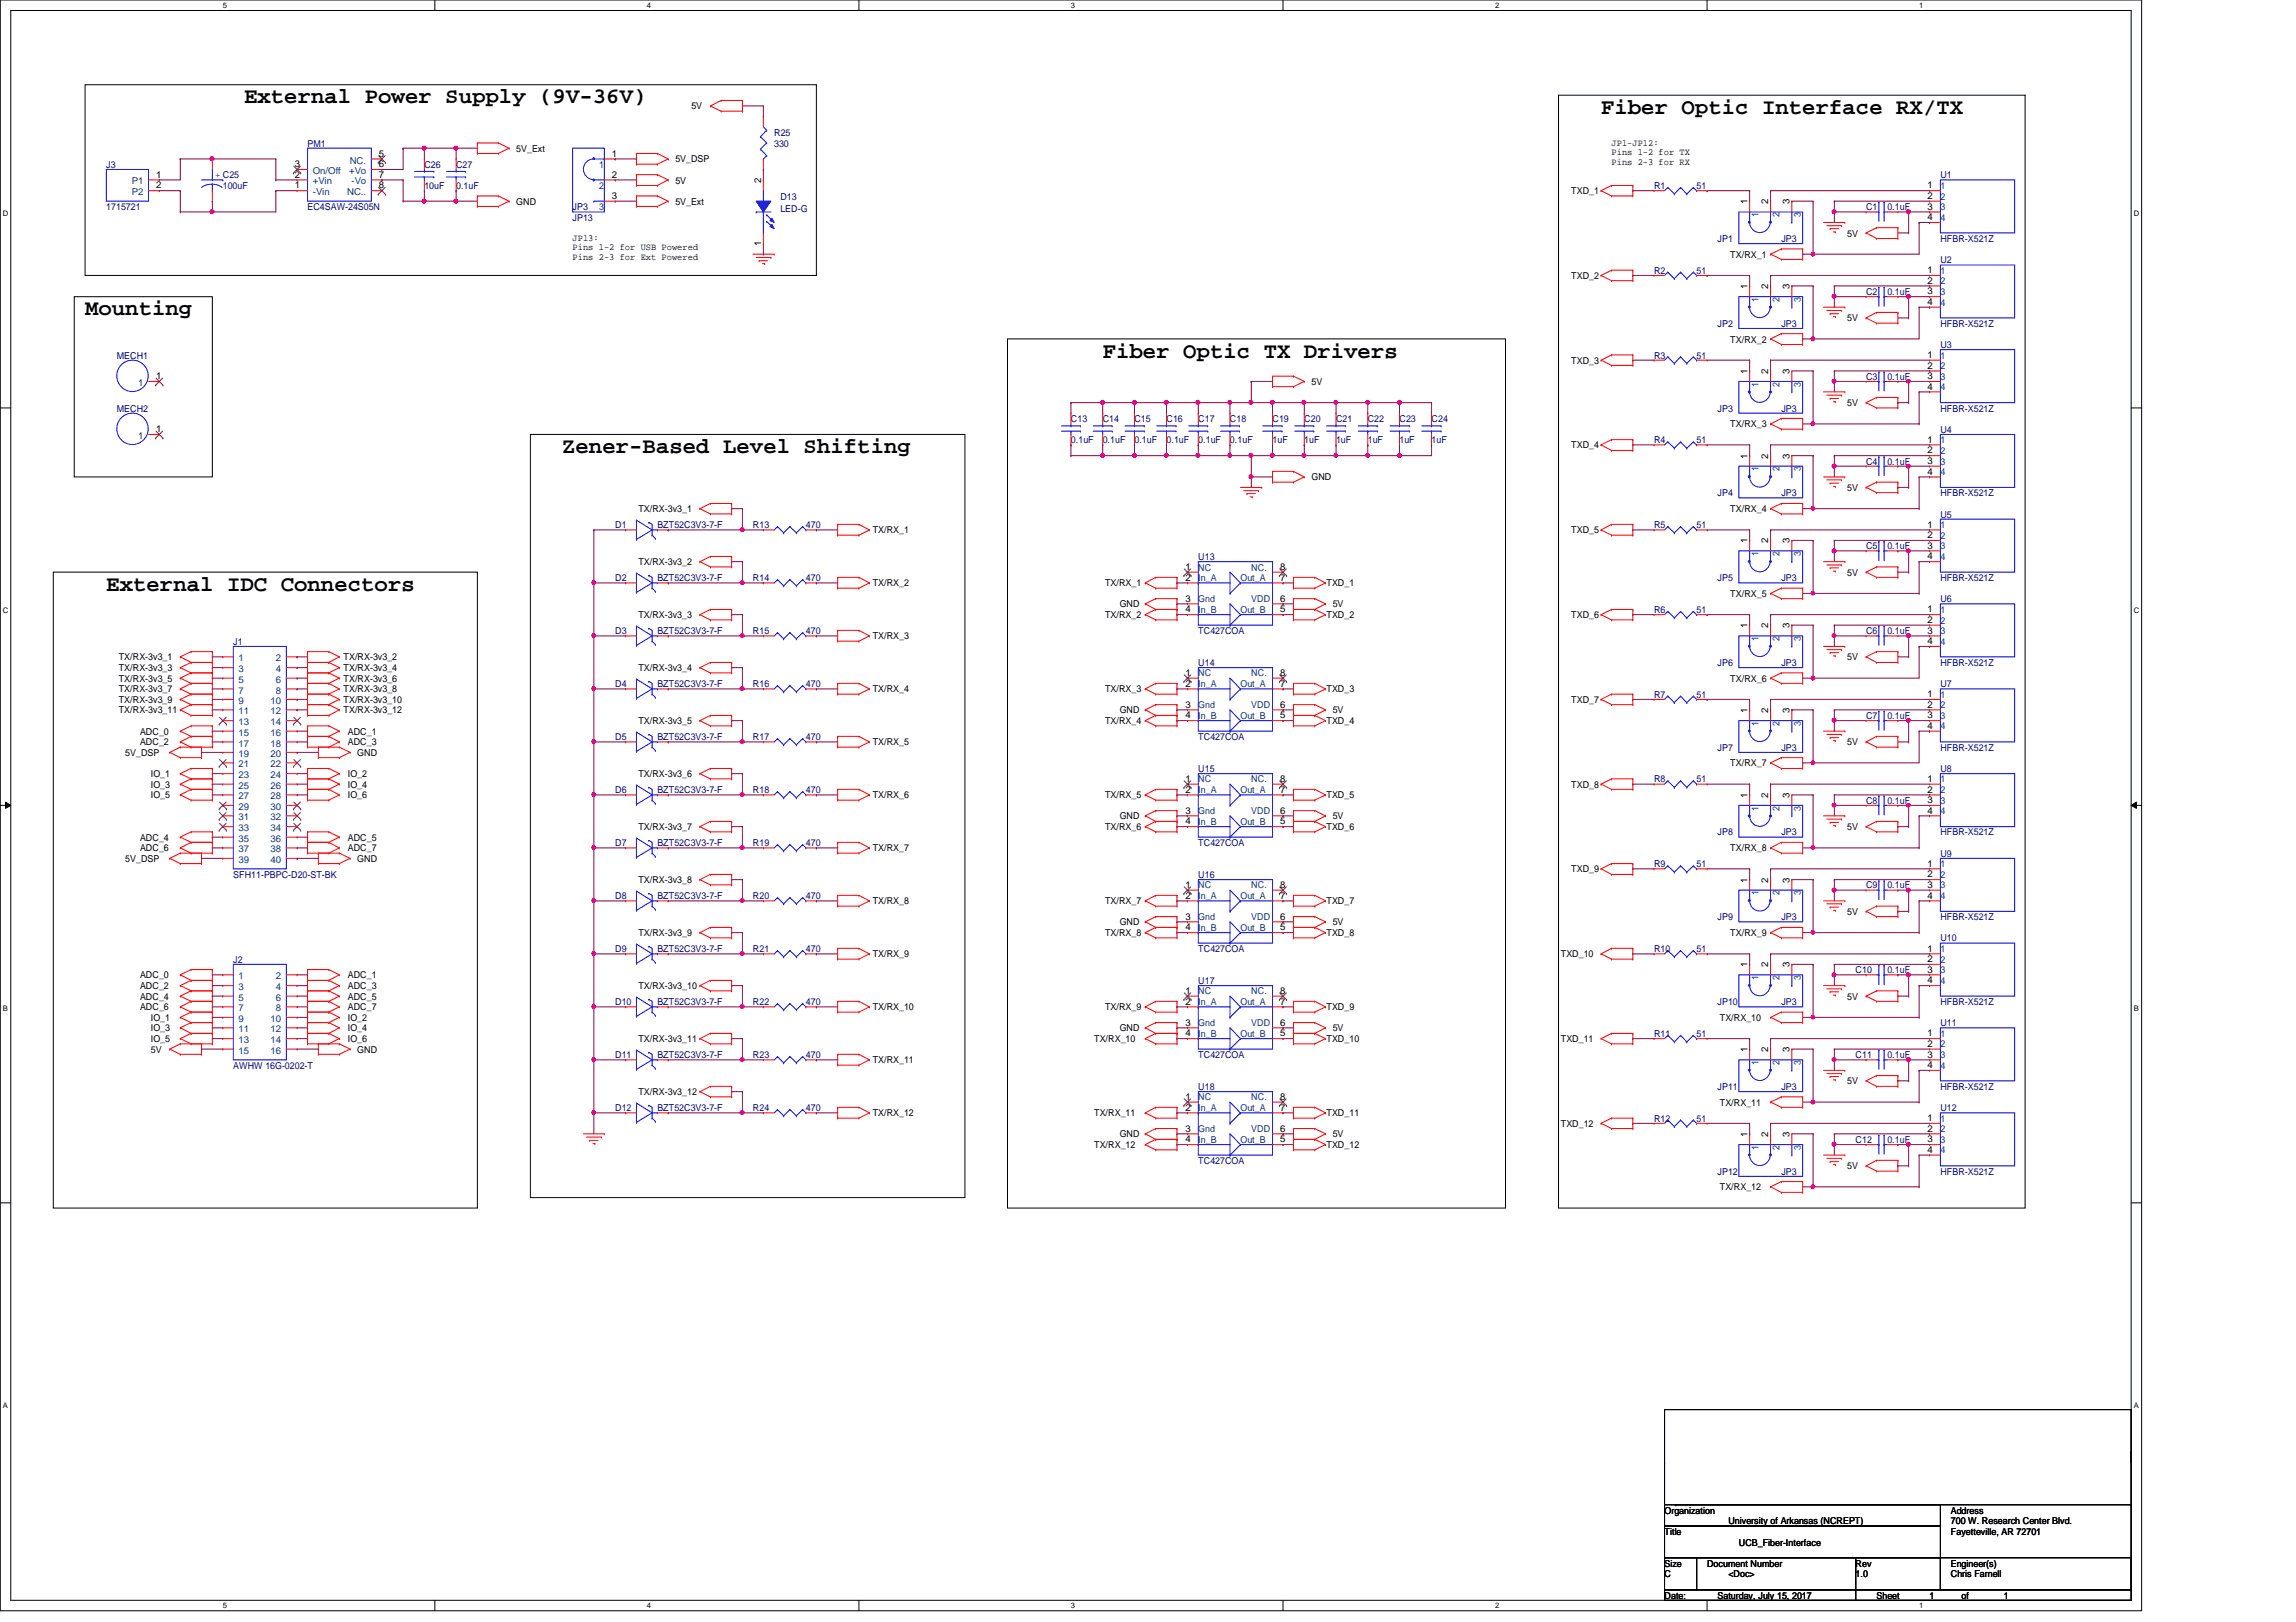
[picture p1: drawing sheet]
<svg xmlns="http://www.w3.org/2000/svg" width="297mm" height="210mm" viewBox="0 0 297 210" stroke-linecap="round" stroke-linejoin="round" font-family="sans-serif">
<defs><g id="words">
<g font-size="2.9">
<text x="31.6" y="13.4">External Power Supply (9V-36V)</text>
<text x="207.1" y="14.7">Fiber Optic Interface RX/TX</text>
<text x="11" y="40.8">Mounting</text>
<text x="142.7" y="46.3">Fiber Optic TX Drivers</text>
<text x="72.7" y="58.6">Zener-Based Level Shifting</text>
<text x="13.8" y="76.5">External IDC Connectors</text>
</g>
<g font-size="1.2">
<text x="89.4" y="14.1">5V</text>
<text x="20.2" y="23">1</text>
<text x="38.1" y="23">2</text>
<text x="38.1" y="21.6">3</text>
<text x="49" y="20.3">5</text>
<text x="49" y="21.6">6</text>
<text x="49" y="23">7</text>
<text x="66.8" y="19.6">5V_Ext</text>
<text x="79.2" y="20.3">1</text>
<text x="79.2" y="23">2</text>
<text x="87.4" y="23.7">5V</text>
<text x="87.4" y="21">5V_DSP</text>
<text x="98.5" y="23.7" transform="rotate(-90 98.5 23.7)">2</text>
<text x="208.5" y="18.8">JP1-JP12:</text>
<text x="208.5" y="20.1">Pins 1-2 for TX</text>
<text x="208.5" y="21.3">Pins 2-3 for RX</text>
<text x="20.2" y="24.4">2</text>
<text x="38.1" y="24.4">1</text>
<text x="49" y="24.4">8</text>
<text x="66.8" y="26.5">GND</text>
<text x="79.2" y="25.7">3</text>
<text x="87.4" y="26.5">5V_Ext</text>
<text x="203.3" y="25.1">TXD_1</text>
<text x="226.1" y="26.5" transform="rotate(-90 226.1 26.5)">1</text>
<text x="228.8" y="26.5" transform="rotate(-90 228.8 26.5)">2</text>
<text x="231.5" y="26.5" transform="rotate(-90 231.5 26.5)">3</text>
<text x="249.4" y="24.4">1</text>
<text x="249.4" y="25.7">2</text>
<text x="249.4" y="27.1">3</text>
<text x="249.4" y="28.5">4</text>
<text x="74.1" y="31.2">JP13:</text>
<text x="74.1" y="32.4">Pins 1-2 for USB Powered</text>
<text x="74.1" y="33.6">Pins 2-3 for Ext Powered</text>
<text x="98.5" y="31.8" transform="rotate(-90 98.5 31.8)">1</text>
<text x="223.9" y="33.4">TX/RX_1</text>
<text x="239" y="30.6">5V</text>
<text x="249.4" y="35.3">1</text>
<text x="203.3" y="36.1">TXD_2</text>
<text x="226.1" y="37.4" transform="rotate(-90 226.1 37.4)">1</text>
<text x="228.8" y="37.4" transform="rotate(-90 228.8 37.4)">2</text>
<text x="231.5" y="37.4" transform="rotate(-90 231.5 37.4)">3</text>
<text x="239" y="41.6">5V</text>
<text x="249.4" y="36.7">2</text>
<text x="249.4" y="38.1">3</text>
<text x="249.4" y="39.5">4</text>
<text x="203.3" y="47.1">TXD_3</text>
<text x="223.9" y="44.3">TX/RX_2</text>
<text x="249.4" y="46.3">1</text>
<text x="249.4" y="47.7">2</text>
<text x="20.2" y="49.1">1</text>
<text x="169.7" y="49.8">5V</text>
<text x="226.1" y="48.4" transform="rotate(-90 226.1 48.4)">1</text>
<text x="228.8" y="48.4" transform="rotate(-90 228.8 48.4)">2</text>
<text x="231.5" y="48.4" transform="rotate(-90 231.5 48.4)">3</text>
<text x="239" y="52.6">5V</text>
<text x="249.4" y="49.1">3</text>
<text x="249.4" y="50.4">4</text>
<text x="20.2" y="55.9">1</text>
<text x="203.3" y="58">TXD_4</text>
<text x="223.9" y="55.3">TX/RX_3</text>
<text x="226.1" y="59.4" transform="rotate(-90 226.1 59.4)">1</text>
<text x="228.8" y="59.4" transform="rotate(-90 228.8 59.4)">2</text>
<text x="231.5" y="59.4" transform="rotate(-90 231.5 59.4)">3</text>
<text x="249.4" y="57.3">1</text>
<text x="249.4" y="58.7">2</text>
<text x="169.7" y="62.1">GND</text>
<text x="239" y="63.5">5V</text>
<text x="249.4" y="60">3</text>
<text x="249.4" y="61.4">4</text>
<text x="82.6" y="66.3">TX/RX-3v3_1</text>
<text x="112.9" y="69">TX/RX_1</text>
<text x="203.3" y="69">TXD_5</text>
<text x="223.9" y="66.3">TX/RX_4</text>
<text x="226.1" y="70.3" transform="rotate(-90 226.1 70.3)">1</text>
<text x="228.8" y="70.3" transform="rotate(-90 228.8 70.3)">2</text>
<text x="231.5" y="70.3" transform="rotate(-90 231.5 70.3)">3</text>
<text x="249.4" y="68.3">1</text>
<text x="249.4" y="69.6">2</text>
<text x="249.4" y="71">3</text>
<text x="82.6" y="73.2">TX/RX-3v3_2</text>
<text x="112.9" y="75.9">TX/RX_2</text>
<text x="143" y="75.9">TX/RX_1</text>
<text x="153.4" y="73.7">1</text>
<text x="153.4" y="75.1">2</text>
<text x="153.4" y="77.9">3</text>
<text x="165.6" y="77.9">6</text>
<text x="165.6" y="75.1">7</text>
<text x="165.6" y="73.7">8</text>
<text x="171.6" y="75.9">TXD_1</text>
<text x="223.9" y="77.3">TX/RX_5</text>
<text x="239" y="74.5">5V</text>
<text x="249.4" y="72.4">4</text>
<text x="82.6" y="80">TX/RX-3v3_3</text>
<text x="112.9" y="82.7">TX/RX_3</text>
<text x="143" y="80">TX/RX_2</text>
<text x="144.9" y="78.6">GND</text>
<text x="153.4" y="79.2">4</text>
<text x="165.6" y="79.2">5</text>
<text x="171.6" y="80">TXD_2</text>
<text x="172.4" y="78.6">5V</text>
<text x="203.3" y="80">TXD_6</text>
<text x="226.1" y="81.3" transform="rotate(-90 226.1 81.3)">1</text>
<text x="228.8" y="81.3" transform="rotate(-90 228.8 81.3)">2</text>
<text x="231.5" y="81.3" transform="rotate(-90 231.5 81.3)">3</text>
<text x="249.4" y="79.2">1</text>
<text x="249.4" y="80.6">2</text>
<text x="249.4" y="82">3</text>
<text x="249.4" y="83.4">4</text>
<text x="15.4" y="85.5">TX/RX-3v3_1</text>
<text x="15.4" y="86.9">TX/RX-3v3_3</text>
<text x="15.4" y="88.2">TX/RX-3v3_5</text>
<text x="15.4" y="89.6">TX/RX-3v3_7</text>
<text x="44.4" y="85.5">TX/RX-3v3_2</text>
<text x="44.4" y="86.9">TX/RX-3v3_4</text>
<text x="44.4" y="88.2">TX/RX-3v3_6</text>
<text x="44.4" y="89.6">TX/RX-3v3_8</text>
<text x="82.6" y="86.9">TX/RX-3v3_4</text>
<text x="112.9" y="89.6">TX/RX_4</text>
<text x="143" y="89.6">TX/RX_3</text>
<text x="153.4" y="87.5">1</text>
<text x="153.4" y="88.9">2</text>
<text x="165.6" y="88.9">7</text>
<text x="165.6" y="87.5">8</text>
<text x="171.6" y="89.6">TXD_3</text>
<text x="223.9" y="88.2">TX/RX_6</text>
<text x="239" y="85.5">5V</text>
<text x="15.4" y="91">TX/RX-3v3_9</text>
<text x="15.4" y="92.3">TX/RX-3v3_11</text>
<text x="18.1" y="95.1">ADC_0</text>
<text x="44.4" y="91">TX/RX-3v3_10</text>
<text x="44.4" y="92.3">TX/RX-3v3_12</text>
<text x="45" y="95.1">ADC_1</text>
<text x="82.6" y="93.7">TX/RX-3v3_5</text>
<text x="143" y="93.7">TX/RX_4</text>
<text x="144.9" y="92.3">GND</text>
<text x="153.4" y="91.6">3</text>
<text x="153.4" y="93">4</text>
<text x="165.6" y="93">5</text>
<text x="165.6" y="91.6">6</text>
<text x="171.6" y="93.7">TXD_4</text>
<text x="172.4" y="92.3">5V</text>
<text x="203.3" y="91">TXD_7</text>
<text x="226.1" y="92.3" transform="rotate(-90 226.1 92.3)">1</text>
<text x="228.8" y="92.3" transform="rotate(-90 228.8 92.3)">2</text>
<text x="231.5" y="92.3" transform="rotate(-90 231.5 92.3)">3</text>
<text x="249.4" y="90.2">1</text>
<text x="249.4" y="91.6">2</text>
<text x="249.4" y="93">3</text>
<text x="249.4" y="94.3">4</text>
<text x="16.2" y="97.8">5V_DSP</text>
<text x="18.1" y="96.4">ADC_2</text>
<text x="19.5" y="100.6">IO_1</text>
<text x="19.5" y="101.9">IO_3</text>
<text x="45" y="96.4">ADC_3</text>
<text x="45" y="100.6">IO_2</text>
<text x="45" y="101.9">IO_4</text>
<text x="46.2" y="97.8">GND</text>
<text x="82.6" y="100.6">TX/RX-3v3_6</text>
<text x="112.9" y="96.4">TX/RX_5</text>
<text x="153.4" y="101.2">1</text>
<text x="165.6" y="101.2">8</text>
<text x="203.3" y="101.9">TXD_8</text>
<text x="223.9" y="99.2">TX/RX_7</text>
<text x="239" y="96.4">5V</text>
<text x="249.4" y="101.2">1</text>
<text x="19.5" y="103.3">IO_5</text>
<text x="45" y="103.3">IO_6</text>
<text x="82.6" y="107.4">TX/RX-3v3_7</text>
<text x="112.9" y="103.3">TX/RX_6</text>
<text x="143" y="103.3">TX/RX_5</text>
<text x="143" y="107.4">TX/RX_6</text>
<text x="144.9" y="106">GND</text>
<text x="153.4" y="102.6">2</text>
<text x="153.4" y="105.3">3</text>
<text x="153.4" y="106.7">4</text>
<text x="165.6" y="106.7">5</text>
<text x="165.6" y="105.3">6</text>
<text x="165.6" y="102.6">7</text>
<text x="171.6" y="103.3">TXD_5</text>
<text x="171.6" y="107.4">TXD_6</text>
<text x="172.4" y="106">5V</text>
<text x="226.1" y="103.3" transform="rotate(-90 226.1 103.3)">1</text>
<text x="228.8" y="103.3" transform="rotate(-90 228.8 103.3)">2</text>
<text x="231.5" y="103.3" transform="rotate(-90 231.5 103.3)">3</text>
<text x="239" y="107.4">5V</text>
<text x="249.4" y="102.6">2</text>
<text x="249.4" y="103.9">3</text>
<text x="249.4" y="105.3">4</text>
<text x="16.2" y="111.5">5V_DSP</text>
<text x="18.1" y="108.8">ADC_4</text>
<text x="18.1" y="110.2">ADC_6</text>
<text x="45" y="108.8">ADC_5</text>
<text x="45" y="110.2">ADC_7</text>
<text x="46.2" y="111.5">GND</text>
<text x="112.9" y="110.2">TX/RX_7</text>
<text x="203.3" y="112.9">TXD_9</text>
<text x="223.9" y="110.2">TX/RX_8</text>
<text x="249.4" y="112.1">1</text>
<text x="249.4" y="113.5">2</text>
<text x="82.6" y="114.3">TX/RX-3v3_8</text>
<text x="112.9" y="117">TX/RX_8</text>
<text x="143" y="117">TX/RX_7</text>
<text x="144.9" y="119.8">GND</text>
<text x="153.4" y="114.9">1</text>
<text x="153.4" y="116.3">2</text>
<text x="153.4" y="119">3</text>
<text x="165.6" y="119">6</text>
<text x="165.6" y="116.3">7</text>
<text x="165.6" y="114.9">8</text>
<text x="171.6" y="117">TXD_7</text>
<text x="172.4" y="119.8">5V</text>
<text x="226.1" y="114.2" transform="rotate(-90 226.1 114.2)">1</text>
<text x="228.8" y="114.2" transform="rotate(-90 228.8 114.2)">2</text>
<text x="231.5" y="114.2" transform="rotate(-90 231.5 114.2)">3</text>
<text x="239" y="118.4">5V</text>
<text x="249.4" y="114.9">3</text>
<text x="249.4" y="116.3">4</text>
<text x="82.6" y="121.2">TX/RX-3v3_9</text>
<text x="112.9" y="123.9">TX/RX_9</text>
<text x="143" y="121.2">TX/RX_8</text>
<text x="153.4" y="120.4">4</text>
<text x="165.6" y="120.4">5</text>
<text x="171.6" y="121.2">TXD_8</text>
<text x="201.9" y="123.9">TXD_10</text>
<text x="223.9" y="121.2">TX/RX_9</text>
<text x="226.1" y="125.2" transform="rotate(-90 226.1 125.2)">1</text>
<text x="228.8" y="125.2" transform="rotate(-90 228.8 125.2)">2</text>
<text x="231.5" y="125.2" transform="rotate(-90 231.5 125.2)">3</text>
<text x="249.4" y="123.1">1</text>
<text x="249.4" y="124.5">2</text>
<text x="249.4" y="125.9">3</text>
<text x="18.1" y="126.6">ADC_0</text>
<text x="18.1" y="128">ADC_2</text>
<text x="18.1" y="129.4">ADC_4</text>
<text x="18.1" y="130.7">ADC_6</text>
<text x="45" y="126.6">ADC_1</text>
<text x="45" y="128">ADC_3</text>
<text x="45" y="129.4">ADC_5</text>
<text x="45" y="130.7">ADC_7</text>
<text x="82.6" y="128">TX/RX-3v3_10</text>
<text x="112.9" y="130.7">TX/RX_10</text>
<text x="143" y="130.7">TX/RX_9</text>
<text x="153.4" y="128.6">1</text>
<text x="153.4" y="130">2</text>
<text x="165.6" y="130">7</text>
<text x="165.6" y="128.6">8</text>
<text x="171.6" y="130.7">TXD_9</text>
<text x="239" y="129.4">5V</text>
<text x="249.4" y="127.3">4</text>
<text x="19.5" y="136.2">5V</text>
<text x="19.5" y="132.1">IO_1</text>
<text x="19.5" y="133.5">IO_3</text>
<text x="19.5" y="134.9">IO_5</text>
<text x="45" y="132.1">IO_2</text>
<text x="45" y="133.5">IO_4</text>
<text x="45" y="134.9">IO_6</text>
<text x="46.2" y="136.2">GND</text>
<text x="82.6" y="134.9">TX/RX-3v3_11</text>
<text x="112.9" y="137.6">TX/RX_11</text>
<text x="141.6" y="134.9">TX/RX_10</text>
<text x="144.9" y="133.5">GND</text>
<text x="153.4" y="132.7">3</text>
<text x="153.4" y="134.1">4</text>
<text x="165.6" y="134.1">5</text>
<text x="165.6" y="132.7">6</text>
<text x="171.6" y="134.9">TXD_10</text>
<text x="172.4" y="133.5">5V</text>
<text x="201.9" y="134.9">TXD_11</text>
<text x="222.5" y="132.1">TX/RX_10</text>
<text x="226.1" y="136.2" transform="rotate(-90 226.1 136.2)">1</text>
<text x="228.8" y="136.2" transform="rotate(-90 228.8 136.2)">2</text>
<text x="231.5" y="136.2" transform="rotate(-90 231.5 136.2)">3</text>
<text x="249.4" y="134.1">1</text>
<text x="249.4" y="135.5">2</text>
<text x="249.4" y="136.9">3</text>
<text x="82.6" y="141.7">TX/RX-3v3_12</text>
<text x="153.4" y="142.3">1</text>
<text x="153.4" y="143.7">2</text>
<text x="165.6" y="143.7">7</text>
<text x="165.6" y="142.3">8</text>
<text x="222.5" y="143.1">TX/RX_11</text>
<text x="239" y="140.3">5V</text>
<text x="249.4" y="138.2">4</text>
<text x="112.9" y="144.4">TX/RX_12</text>
<text x="141.6" y="144.4">TX/RX_11</text>
<text x="141.6" y="148.6">TX/RX_12</text>
<text x="144.9" y="147.2">GND</text>
<text x="153.4" y="146.4">3</text>
<text x="153.4" y="147.8">4</text>
<text x="165.6" y="147.8">5</text>
<text x="165.6" y="146.4">6</text>
<text x="171.6" y="144.4">TXD_11</text>
<text x="171.6" y="148.6">TXD_12</text>
<text x="172.4" y="147.2">5V</text>
<text x="201.9" y="145.8">TXD_12</text>
<text x="226.1" y="147.2" transform="rotate(-90 226.1 147.2)">1</text>
<text x="228.8" y="147.2" transform="rotate(-90 228.8 147.2)">2</text>
<text x="231.5" y="147.2" transform="rotate(-90 231.5 147.2)">3</text>
<text x="249.4" y="145.1">1</text>
<text x="249.4" y="146.4">2</text>
<text x="249.4" y="147.8">3</text>
<text x="249.4" y="149.2">4</text>
<text x="222.5" y="154.1">TX/RX_12</text>
<text x="239" y="151.3">5V</text>
<text x="215.3" y="195.9">Organization</text>
<text x="223.6" y="197.3">University of Arkansas (NCREPT)</text>
<text x="252.4" y="197.3">700 W. Research Center Blvd.</text>
<text x="252.4" y="195.9">Address</text>
<text x="215.3" y="198.6">Title</text>
<text x="215.3" y="202.7">Size</text>
<text x="220.8" y="202.7">Document Number</text>
<text x="225" y="200">UCB_Fiber-Interface</text>
<text x="240.1" y="202.7">Rev</text>
<text x="252.4" y="198.6">Fayetteville, AR 72701</text>
<text x="252.4" y="202.7">Engineer(s)</text>
<text x="215.3" y="206.9">Date:</text>
<text x="215.3" y="204.1">C</text>
<text x="222.2" y="206.9">Saturday, July 15, 2017</text>
<text x="223.6" y="204.1">&lt;Doc&gt;</text>
<text x="240.1" y="204.1">1.0</text>
<text x="242.8" y="206.9">Sheet</text>
<text x="249.6" y="206.9">1</text>
<text x="252.4" y="204.1">Chris Farnell</text>
<text x="253.8" y="206.9">of</text>
<text x="259.2" y="206.9">1</text>
</g>
<g font-size="1.2" fill="#000080">
<text x="100.2" y="17.6">R25</text>
<text x="13.8" y="21.7">J3</text>
<text x="39.8" y="19">PM1</text>
<text x="54.9" y="21.7">C26</text>
<text x="59" y="21.7">C27</text>
<text x="100.2" y="19">330</text>
<text x="251" y="23.1">U1</text>
<text x="13.8" y="27.2">1715721</text>
<text x="28.8" y="24.4">100uF</text>
<text x="39.8" y="27.2">EC4SAW-24S05N</text>
<text x="54.9" y="24.4">10uF</text>
<text x="59" y="24.4">0.1uF</text>
<text x="74.1" y="28.6">JP13</text>
<text x="74.1" y="27.2">JP3</text>
<text x="101" y="25.8">D13</text>
<text x="101" y="27.5">LED-G</text>
<text x="214" y="24.4">R1</text>
<text x="219.5" y="24.4">51</text>
<text x="241.4" y="27.2">C1</text>
<text x="244.2" y="27.2">0.1uF</text>
<text x="214" y="35.4">R2</text>
<text x="219.5" y="35.4">51</text>
<text x="222.2" y="31.3">JP1</text>
<text x="230.5" y="31.3">JP3</text>
<text x="251" y="31.3">HFBR-X521Z</text>
<text x="251" y="34">U2</text>
<text x="241.4" y="38.1">C2</text>
<text x="244.2" y="38.1">0.1uF</text>
<text x="15.1" y="46.4">MECH1</text>
<text x="214" y="46.4">R3</text>
<text x="219.5" y="46.4">51</text>
<text x="222.2" y="42.3">JP2</text>
<text x="230.5" y="42.3">JP3</text>
<text x="251" y="45">U3</text>
<text x="251" y="42.3">HFBR-X521Z</text>
<text x="15.1" y="53.3">MECH2</text>
<text x="222.2" y="53.3">JP3</text>
<text x="230.5" y="53.3">JP3</text>
<text x="241.4" y="49.1">C3</text>
<text x="244.2" y="49.1">0.1uF</text>
<text x="251" y="53.3">HFBR-X521Z</text>
<text x="138.6" y="54.6">C13</text>
<text x="138.6" y="57.4">0.1uF</text>
<text x="142.7" y="54.6">C14</text>
<text x="142.7" y="57.4">0.1uF</text>
<text x="146.8" y="54.6">C15</text>
<text x="146.8" y="57.4">0.1uF</text>
<text x="150.9" y="54.6">C16</text>
<text x="150.9" y="57.4">0.1uF</text>
<text x="155" y="54.6">C17</text>
<text x="155" y="57.4">0.1uF</text>
<text x="159.1" y="54.6">C18</text>
<text x="159.1" y="57.4">0.1uF</text>
<text x="164.6" y="54.6">C19</text>
<text x="164.6" y="57.4">1uF</text>
<text x="168.7" y="54.6">C20</text>
<text x="168.7" y="57.4">1uF</text>
<text x="172.8" y="54.6">C21</text>
<text x="172.8" y="57.4">1uF</text>
<text x="177" y="54.6">C22</text>
<text x="177" y="57.4">1uF</text>
<text x="181.1" y="54.6">C23</text>
<text x="181.1" y="57.4">1uF</text>
<text x="185.2" y="54.6">C24</text>
<text x="185.2" y="57.4">1uF</text>
<text x="214" y="57.4">R4</text>
<text x="219.5" y="57.4">51</text>
<text x="251" y="56">U4</text>
<text x="222.2" y="64.2">JP4</text>
<text x="230.5" y="64.2">JP3</text>
<text x="241.4" y="60.1">C4</text>
<text x="244.2" y="60.1">0.1uF</text>
<text x="251" y="64.2">HFBR-X521Z</text>
<text x="79.6" y="68.3">D1</text>
<text x="85" y="68.3">BZT52C3V3-7-F</text>
<text x="97.4" y="68.3">R13</text>
<text x="104.3" y="68.3">470</text>
<text x="214" y="68.3">R5</text>
<text x="219.5" y="68.3">51</text>
<text x="241.4" y="71.1">C5</text>
<text x="244.2" y="71.1">0.1uF</text>
<text x="251" y="67">U5</text>
<text x="79.6" y="75.2">D2</text>
<text x="85" y="75.2">BZT52C3V3-7-F</text>
<text x="97.4" y="75.2">R14</text>
<text x="104.3" y="75.2">470</text>
<text x="155" y="72.4">U13</text>
<text x="222.2" y="75.2">JP5</text>
<text x="230.5" y="75.2">JP3</text>
<text x="251" y="77.9">U6</text>
<text x="251" y="75.2">HFBR-X521Z</text>
<text x="30.2" y="83.4">J1</text>
<text x="79.6" y="82">D3</text>
<text x="85" y="82">BZT52C3V3-7-F</text>
<text x="97.4" y="82">R15</text>
<text x="104.3" y="82">470</text>
<text x="155" y="82">TC427COA</text>
<text x="214" y="79.3">R6</text>
<text x="219.5" y="79.3">51</text>
<text x="241.4" y="82">C6</text>
<text x="244.2" y="82">0.1uF</text>
<text x="79.6" y="88.9">D4</text>
<text x="85" y="88.9">BZT52C3V3-7-F</text>
<text x="97.4" y="88.9">R16</text>
<text x="104.3" y="88.9">470</text>
<text x="155" y="86.1">U14</text>
<text x="222.2" y="86.1">JP6</text>
<text x="230.5" y="86.1">JP3</text>
<text x="251" y="88.9">U7</text>
<text x="251" y="86.1">HFBR-X521Z</text>
<text x="79.6" y="95.8">D5</text>
<text x="85" y="95.8">BZT52C3V3-7-F</text>
<text x="97.4" y="95.8">R17</text>
<text x="104.3" y="95.8">470</text>
<text x="155" y="95.8">TC427COA</text>
<text x="214" y="90.3">R7</text>
<text x="219.5" y="90.3">51</text>
<text x="241.4" y="93">C7</text>
<text x="244.2" y="93">0.1uF</text>
<text x="155" y="99.9">U15</text>
<text x="214" y="101.3">R8</text>
<text x="219.5" y="101.3">51</text>
<text x="222.2" y="97.2">JP7</text>
<text x="230.5" y="97.2">JP3</text>
<text x="251" y="97.2">HFBR-X521Z</text>
<text x="251" y="99.9">U8</text>
<text x="79.6" y="102.6">D6</text>
<text x="85" y="102.6">BZT52C3V3-7-F</text>
<text x="97.4" y="102.6">R18</text>
<text x="104.3" y="102.6">470</text>
<text x="241.4" y="104">C8</text>
<text x="244.2" y="104">0.1uF</text>
<text x="30.2" y="113.6">SFH11-PBPC-D20-ST-BK</text>
<text x="79.6" y="109.5">D7</text>
<text x="85" y="109.5">BZT52C3V3-7-F</text>
<text x="97.4" y="109.5">R19</text>
<text x="104.3" y="109.5">470</text>
<text x="155" y="109.5">TC427COA</text>
<text x="155" y="113.6">U16</text>
<text x="214" y="112.2">R9</text>
<text x="219.5" y="112.2">51</text>
<text x="222.2" y="108.1">JP8</text>
<text x="230.5" y="108.1">JP3</text>
<text x="251" y="110.9">U9</text>
<text x="251" y="108.1">HFBR-X521Z</text>
<text x="79.6" y="116.3">D8</text>
<text x="85" y="116.3">BZT52C3V3-7-F</text>
<text x="97.4" y="116.3">R20</text>
<text x="104.3" y="116.3">470</text>
<text x="222.2" y="119.1">JP9</text>
<text x="230.5" y="119.1">JP3</text>
<text x="241.4" y="115">C9</text>
<text x="244.2" y="115">0.1uF</text>
<text x="251" y="119.1">HFBR-X521Z</text>
<text x="30.2" y="124.6">J2</text>
<text x="79.6" y="123.2">D9</text>
<text x="85" y="123.2">BZT52C3V3-7-F</text>
<text x="97.4" y="123.2">R21</text>
<text x="104.3" y="123.2">470</text>
<text x="155" y="123.2">TC427COA</text>
<text x="214" y="123.2">R10</text>
<text x="219.5" y="123.2">51</text>
<text x="240.1" y="125.9">C10</text>
<text x="244.2" y="125.9">0.1uF</text>
<text x="251" y="121.8">U10</text>
<text x="79.6" y="130">D10</text>
<text x="85" y="130">BZT52C3V3-7-F</text>
<text x="97.4" y="130">R22</text>
<text x="104.3" y="130">470</text>
<text x="155" y="127.3">U17</text>
<text x="222.2" y="130">JP10</text>
<text x="230.5" y="130">JP3</text>
<text x="251" y="130">HFBR-X521Z</text>
<text x="79.6" y="136.9">D11</text>
<text x="85" y="136.9">BZT52C3V3-7-F</text>
<text x="97.4" y="136.9">R23</text>
<text x="104.3" y="136.9">470</text>
<text x="155" y="136.9">TC427COA</text>
<text x="214" y="134.2">R11</text>
<text x="219.5" y="134.2">51</text>
<text x="240.1" y="136.9">C11</text>
<text x="244.2" y="136.9">0.1uF</text>
<text x="251" y="132.8">U11</text>
<text x="30.2" y="138.3">AWHW 16G-0202-T</text>
<text x="79.6" y="143.8">D12</text>
<text x="85" y="143.8">BZT52C3V3-7-F</text>
<text x="97.4" y="143.8">R24</text>
<text x="104.3" y="143.8">470</text>
<text x="155" y="141">U18</text>
<text x="222.2" y="141">JP11</text>
<text x="230.5" y="141">JP3</text>
<text x="251" y="143.8">U12</text>
<text x="251" y="141">HFBR-X521Z</text>
<text x="214" y="145.2">R12</text>
<text x="219.5" y="145.2">51</text>
<text x="240.1" y="147.9">C12</text>
<text x="244.2" y="147.9">0.1uF</text>
<text x="155" y="150.6">TC427COA</text>
<text x="222.2" y="152">JP12</text>
<text x="230.5" y="152">JP3</text>
<text x="251" y="152">HFBR-X521Z</text>
</g>
<g font-size="1.2" fill="#004080">
<text x="17.1" y="23.9">P1</text>
<text x="40.5" y="23.9">+Vin</text>
<text x="40.5" y="22.5">On/Off</text>
<text x="45.2" y="22.5">+Vo</text>
<text x="45.3" y="21.2">NC.</text>
<text x="45.5" y="23.9">-Vo</text>
<text x="77.5" y="21.7">1</text>
<text x="17.1" y="25.3">P2</text>
<text x="40.5" y="25.3">-Vin</text>
<text x="44.9" y="25.3">NC..</text>
<text x="77.5" y="24.4">2</text>
<text x="77.5" y="27.2">3</text>
<text x="227.5" y="28.1" transform="rotate(-90 227.5 28.1)">1</text>
<text x="230.2" y="28.1" transform="rotate(-90 230.2 28.1)">2</text>
<text x="233" y="28.1" transform="rotate(-90 233 28.1)">3</text>
<text x="251" y="24.4">1</text>
<text x="251" y="25.8">2</text>
<text x="251" y="27.2">3</text>
<text x="251" y="28.6">4</text>
<text x="251" y="35.4">1</text>
<text x="227.5" y="39.1" transform="rotate(-90 227.5 39.1)">1</text>
<text x="230.2" y="39.1" transform="rotate(-90 230.2 39.1)">2</text>
<text x="233" y="39.1" transform="rotate(-90 233 39.1)">3</text>
<text x="251" y="36.8">2</text>
<text x="251" y="38.1">3</text>
<text x="251" y="39.5">4</text>
<text x="251" y="46.4">1</text>
<text x="251" y="47.8">2</text>
<text x="17.9" y="50">1</text>
<text x="227.5" y="50" transform="rotate(-90 227.5 50)">1</text>
<text x="230.2" y="50" transform="rotate(-90 230.2 50)">2</text>
<text x="233" y="50" transform="rotate(-90 233 50)">3</text>
<text x="251" y="49.1">3</text>
<text x="251" y="50.5">4</text>
<text x="17.9" y="56.8">1</text>
<text x="251" y="57.4">1</text>
<text x="251" y="58.7">2</text>
<text x="227.5" y="61" transform="rotate(-90 227.5 61)">1</text>
<text x="230.2" y="61" transform="rotate(-90 230.2 61)">2</text>
<text x="233" y="61" transform="rotate(-90 233 61)">3</text>
<text x="251" y="60.1">3</text>
<text x="251" y="61.5">4</text>
<text x="251" y="68.3">1</text>
<text x="251" y="69.7">2</text>
<text x="251" y="71.1">3</text>
<text x="155" y="73.8">NC</text>
<text x="155" y="75.2">In_A</text>
<text x="155" y="77.9">Gnd</text>
<text x="160.5" y="75.2">Out_A</text>
<text x="161.9" y="77.9">VDD</text>
<text x="161.9" y="73.8">NC.</text>
<text x="227.5" y="72" transform="rotate(-90 227.5 72)">1</text>
<text x="230.2" y="72" transform="rotate(-90 230.2 72)">2</text>
<text x="233" y="72" transform="rotate(-90 233 72)">3</text>
<text x="251" y="72.4">4</text>
<text x="155" y="79.3">In_B</text>
<text x="160.5" y="79.3">Out_B</text>
<text x="227.5" y="83" transform="rotate(-90 227.5 83)">1</text>
<text x="230.2" y="83" transform="rotate(-90 230.2 83)">2</text>
<text x="233" y="83" transform="rotate(-90 233 83)">3</text>
<text x="251" y="79.3">1</text>
<text x="251" y="80.7">2</text>
<text x="251" y="82">3</text>
<text x="251" y="83.4">4</text>
<text x="30.9" y="85.6">1</text>
<text x="30.9" y="87">3</text>
<text x="30.9" y="88.3">5</text>
<text x="30.9" y="89.7">7</text>
<text x="35.7" y="85.6">2</text>
<text x="35.7" y="87">4</text>
<text x="35.7" y="88.3">6</text>
<text x="35.7" y="89.7">8</text>
<text x="155" y="87.5">NC</text>
<text x="155" y="88.9">In_A</text>
<text x="160.5" y="88.9">Out_A</text>
<text x="161.9" y="87.5">NC.</text>
<text x="30.9" y="91.1">9</text>
<text x="30.9" y="92.5">11</text>
<text x="30.9" y="93.9">13</text>
<text x="30.9" y="95.2">15</text>
<text x="35" y="91.1">10</text>
<text x="35" y="92.5">12</text>
<text x="35" y="93.9">14</text>
<text x="35" y="95.2">16</text>
<text x="155" y="91.7">Gnd</text>
<text x="155" y="93">In_B</text>
<text x="160.5" y="93">Out_B</text>
<text x="161.9" y="91.7">VDD</text>
<text x="227.5" y="93.9" transform="rotate(-90 227.5 93.9)">1</text>
<text x="230.2" y="93.9" transform="rotate(-90 230.2 93.9)">2</text>
<text x="233" y="93.9" transform="rotate(-90 233 93.9)">3</text>
<text x="251" y="90.3">1</text>
<text x="251" y="91.7">2</text>
<text x="251" y="93">3</text>
<text x="251" y="94.4">4</text>
<text x="30.9" y="96.6">17</text>
<text x="30.9" y="98">19</text>
<text x="30.9" y="99.3">21</text>
<text x="30.9" y="100.7">23</text>
<text x="35" y="96.6">18</text>
<text x="35" y="98">20</text>
<text x="35" y="99.3">22</text>
<text x="35" y="100.7">24</text>
<text x="155" y="101.3">NC</text>
<text x="161.9" y="101.3">NC.</text>
<text x="251" y="101.3">1</text>
<text x="30.9" y="102.1">25</text>
<text x="30.9" y="103.5">27</text>
<text x="30.9" y="104.8">29</text>
<text x="30.9" y="106.2">31</text>
<text x="30.9" y="107.6">33</text>
<text x="35" y="102.1">26</text>
<text x="35" y="103.5">28</text>
<text x="35" y="104.8">30</text>
<text x="35" y="106.2">32</text>
<text x="35" y="107.6">34</text>
<text x="155" y="102.6">In_A</text>
<text x="155" y="105.4">Gnd</text>
<text x="155" y="106.7">In_B</text>
<text x="160.5" y="106.7">Out_B</text>
<text x="160.5" y="102.6">Out_A</text>
<text x="161.9" y="105.4">VDD</text>
<text x="227.5" y="104.9" transform="rotate(-90 227.5 104.9)">1</text>
<text x="230.2" y="104.9" transform="rotate(-90 230.2 104.9)">2</text>
<text x="233" y="104.9" transform="rotate(-90 233 104.9)">3</text>
<text x="251" y="102.6">2</text>
<text x="251" y="104">3</text>
<text x="251" y="105.4">4</text>
<text x="30.9" y="108.9">35</text>
<text x="30.9" y="110.3">37</text>
<text x="30.9" y="111.7">39</text>
<text x="35" y="108.9">36</text>
<text x="35" y="110.3">38</text>
<text x="35" y="111.7">40</text>
<text x="251" y="112.2">1</text>
<text x="251" y="113.6">2</text>
<text x="155" y="115">NC</text>
<text x="155" y="116.3">In_A</text>
<text x="155" y="119.1">Gnd</text>
<text x="160.5" y="116.3">Out_A</text>
<text x="161.9" y="119.1">VDD</text>
<text x="161.9" y="115">NC.</text>
<text x="227.5" y="115.9" transform="rotate(-90 227.5 115.9)">1</text>
<text x="230.2" y="115.9" transform="rotate(-90 230.2 115.9)">2</text>
<text x="233" y="115.9" transform="rotate(-90 233 115.9)">3</text>
<text x="251" y="115">3</text>
<text x="251" y="116.3">4</text>
<text x="155" y="120.4">In_B</text>
<text x="160.5" y="120.4">Out_B</text>
<text x="251" y="123.2">1</text>
<text x="251" y="124.6">2</text>
<text x="251" y="125.9">3</text>
<text x="30.9" y="126.7">1</text>
<text x="30.9" y="128.1">3</text>
<text x="30.9" y="129.5">5</text>
<text x="30.9" y="130.9">7</text>
<text x="35.7" y="126.7">2</text>
<text x="35.7" y="128.1">4</text>
<text x="35.7" y="129.5">6</text>
<text x="35.7" y="130.9">8</text>
<text x="155" y="128.7">NC</text>
<text x="155" y="130">In_A</text>
<text x="160.5" y="130">Out_A</text>
<text x="161.9" y="128.7">NC.</text>
<text x="227.5" y="126.9" transform="rotate(-90 227.5 126.9)">1</text>
<text x="230.2" y="126.9" transform="rotate(-90 230.2 126.9)">2</text>
<text x="233" y="126.9" transform="rotate(-90 233 126.9)">3</text>
<text x="251" y="127.3">4</text>
<text x="30.9" y="132.2">9</text>
<text x="30.9" y="133.6">11</text>
<text x="30.9" y="135">13</text>
<text x="30.9" y="136.4">15</text>
<text x="35" y="132.2">10</text>
<text x="35" y="133.6">12</text>
<text x="35" y="135">14</text>
<text x="35" y="136.4">16</text>
<text x="155" y="132.8">Gnd</text>
<text x="155" y="134.2">In_B</text>
<text x="160.5" y="134.2">Out_B</text>
<text x="161.9" y="132.8">VDD</text>
<text x="227.5" y="137.8" transform="rotate(-90 227.5 137.8)">1</text>
<text x="230.2" y="137.8" transform="rotate(-90 230.2 137.8)">2</text>
<text x="233" y="137.8" transform="rotate(-90 233 137.8)">3</text>
<text x="251" y="134.2">1</text>
<text x="251" y="135.6">2</text>
<text x="251" y="136.9">3</text>
<text x="155" y="142.4">NC</text>
<text x="155" y="143.8">In_A</text>
<text x="160.5" y="143.8">Out_A</text>
<text x="161.9" y="142.4">NC.</text>
<text x="251" y="138.3">4</text>
<text x="155" y="146.5">Gnd</text>
<text x="155" y="147.9">In_B</text>
<text x="160.5" y="147.9">Out_B</text>
<text x="161.9" y="146.5">VDD</text>
<text x="227.5" y="148.8" transform="rotate(-90 227.5 148.8)">1</text>
<text x="230.2" y="148.8" transform="rotate(-90 230.2 148.8)">2</text>
<text x="233" y="148.8" transform="rotate(-90 233 148.8)">3</text>
<text x="251" y="145.2">1</text>
<text x="251" y="146.5">2</text>
<text x="251" y="147.9">3</text>
<text x="251" y="149.3">4</text>
</g>
<text font-size="1.2" fill="#00f" x="27.9" y="23.1">+ C25</text>
<g font-size="1">
<text x="28.8" y="1">5</text>
<text x="83.7" y="1">4</text>
<text x="138.6" y="1">3</text>
<text x="193.4" y="1">2</text>
<text x="248.3" y="1">1</text>
<text x=".4" y="27.9">D</text>
<text x="276.1" y="27.9">D</text>
<text x=".4" y="79.4">C</text>
<text x="276.1" y="79.4">C</text>
<text x=".4" y="130.8">B</text>
<text x="276.1" y="130.8">B</text>
<text x=".4" y="182.2">A</text>
<text x="276.1" y="182.2">A</text>
<text x="28.8" y="208.1">5</text>
<text x="83.7" y="208.1">4</text>
<text x="138.6" y="208.1">3</text>
<text x="193.4" y="208.1">2</text>
<text x="248.3" y="208.1">1</text>
</g>
</g></defs>
<path d="M0 0h277.1v208.4h-277.1zM1.4 1.4h274.3v205.7h-274.3z" fill="none" stroke="#000" stroke-width=".13"/>
<g fill="#fff">
<path d="M28.8 .1h.6v1.1h-.6z"/>
<path d="M28.8 207.2h.6v1.1h-.6z"/>
</g>
<path d="M56.3 0v1.4M56.3 207.1v1.3" fill="none" stroke="#000" stroke-width=".13"/>
<g fill="#fff">
<path d="M83.7 .1h.5v1.1h-.5z"/>
<path d="M83.7 207.2h.5v1.1h-.5z"/>
</g>
<path d="M111.1 0v1.4M111.1 207.1v1.3" fill="none" stroke="#000" stroke-width=".13"/>
<g fill="#fff">
<path d="M138.6 .1h.5v1.1h-.5z"/>
<path d="M138.6 207.2h.5v1.1h-.5z"/>
</g>
<path d="M166 0v1.4M166 207.1v1.3" fill="none" stroke="#000" stroke-width=".13"/>
<g fill="#fff">
<path d="M193.4 .1h.6v1.1h-.6z"/>
<path d="M193.4 207.2h.6v1.1h-.6z"/>
</g>
<path d="M220.8 0v1.4M220.8 207.1v1.3" fill="none" stroke="#000" stroke-width=".13"/>
<g fill="#fff">
<path d="M248.3 .1h.5v1.1h-.5z"/>
<path d="M248.3 207.2h.5v1.1h-.5z"/>
<path d="M.4 27.1h.7v1.1h-.7z"/>
<path d="M276.1 27.1h.7v1.1h-.7z"/>
<path d="M.4 78.5h.7v1.1h-.7z"/>
<path d="M276.1 78.5h.7v1.1h-.7z"/>
</g>
<path d="M0 52.8h1.4M275.7 52.8h1.4" fill="none" stroke="#000" stroke-width=".13"/>
<g fill="#fff">
<path d="M.4 129.9h.6v1.1h-.6z"/>
<path d="M276.1 129.9h.6v1.1h-.6z"/>
</g>
<path d="M0 104.2h1.4M.7 103.8l.7 .4-.7 .4zM275.7 104.2l.7-.4v.8zM275.7 104.2h1.4" fill="none" stroke="#000" stroke-width=".13"/>
<path d="M.7 103.8l.7 .4-.7 .4zM275.7 104.2l.7-.4v.8z" fill="#000"/>
<g fill="#fff">
<path d="M.4 181.4h.6v1.1h-.6z"/>
<path d="M276.1 181.4h.6v1.1h-.6z"/>
</g>
<g fill="none" stroke="#000" stroke-width=".13">
<path d="M11 11h94.6v24.6h-94.6zM201.6 12.3h60.4v144h-60.4zM9.6 38.4h17.9v23.3h-17.9zM68.6 56.2h56.2v98.8h-56.2zM130.3 43.9h64.5v112.4h-64.5zM6.9 74h54.9v82.3h-54.9zM0 155.7h1.4M275.7 155.7h1.4M215.3 194.7h35.7v2.8h-35.7zM215.3 197.5h35.7v4.1h-35.7zM215.3 194.7h.1M215.3 182.4h.1"/>
<path d="M215.3 189.3h.1M215.3 182.4v12.3M215.3 182.4h60.4M216.7 194.7h.1M216.7 194.7h59M275.7 187.9h.1M275.7 182.4h.1M275.7 194.7h.1M275.7 182.4v23.3M215.3 201.6h4.2v4.1h-4.2zM215.3 205.7h24.8v1.4h-24.8zM219.5 201.6h20.6v4.1h-20.6z"/>
<path d="M240.1 201.6h10.9v4.1h-10.9zM240.1 205.7h35.6v1.4h-35.6zM251 201.6h24.7v4.1h-24.7z"/>
</g>
<g fill="none" stroke="#f00" stroke-width=".13">
<path d="M61.8 18.5h.1M61.8 19.9h.1M61.8 19.9h2.7M61.8 18.5h2.7M61.8 18.5v1.4M64.5 18.5h.1M64.5 19.9h.1M64.5 18.5l1.4 .7M65.9 19.2h.1M65.9 19.2l-1.4 .7M82.3 19.9h.1M82.3 19.9v1.4"/>
<path d="M82.3 19.9h2.7M85 19.9h.1M85 19.9l1.4 .7M91.9 13.7h.1M91.9 13.7l1.4 .7M93.3 13h.1M93.3 14.4h.1M93.3 13l-1.4 .7M93.3 13h2.8M93.3 14.4h2.8M96.1 13h.1M96.1 14.4h.1"/>
<path d="M96.1 13v1.4M61.8 25.4h.1M61.8 26.7h.1M61.8 25.4h2.7M61.8 26.7h2.7M61.8 25.4v1.3M64.5 25.4h.1M64.5 26.7h.1M64.5 25.4l1.4 .6M65.9 26h.1M65.9 26l-1.4 .7M82.3 22.6h.1"/>
<path d="M82.3 24h.1M82.3 21.3h.1M82.3 25.4h.1M82.3 26.7h.1M82.3 24h2.7M82.3 25.4h2.7M82.3 22.6h2.7M82.3 22.6v1.4M82.3 25.4v1.3M82.3 21.3h2.7M82.3 26.7h2.7M85 22.6h.1"/>
<path d="M85 24h.1M85 21.3h.1M85 25.4h.1M85 26.7h.1M85 22.6l1.4 .7M85 25.4l1.4 .6M86.4 23.3h.1M86.4 20.6h.1M86.4 26h.1M86.4 23.3l-1.4 .7M86.4 20.6l-1.4 .7M86.4 26l-1.4 .7"/>
<path d="M97.4 32.9h2.8M97.8 33.3h1.9M98.2 33.7h.1M98.2 33.7h1.1M98.6 34.1h.3M98.9 34.1h.1M99.7 33.3h.1M100.2 32.9h.1M207.1 24.7h.1M207.1 35.6h.1M207.1 24.7l1.4 .7M207.1 35.6l1.4 .7"/>
<path d="M208.5 24h.1M208.5 25.4h.1M208.5 35h.1M208.5 36.3h.1M208.5 24l-1.4 .7M208.5 24h2.7M208.5 25.4h2.7M208.5 35l-1.4 .6M208.5 35h2.7M208.5 36.3h2.7M211.2 24h.1M211.2 25.4h.1"/>
<path d="M211.2 35h.1M211.2 36.3h.1M211.2 24v1.4M211.2 35v1.3M229.1 32.9h.1M229.1 32.9l1.4 .7M230.5 32.2h.1M230.5 33.6h.1M230.5 32.2l-1.4 .7M230.5 32.2h2.7M230.5 33.6h2.7M233.2 32.2h.1"/>
<path d="M233.2 33.6h.1M233.2 32.2v1.4M235.9 28.8h2.8M235.9 39.8h2.8M236.3 29.2h1.9M236.8 29.6h.1M236.8 29.6h1.1M237.2 30h.2M237.4 30h.1M238.2 29.2h.1M238.7 28.8h.1M238.7 39.8h.1"/>
<path d="M241.4 30.1h.1M241.4 30.1l1.4 .8M242.8 29.5h.1M242.8 30.9h.1M242.8 29.5l-1.4 .6M242.8 29.5h2.7M242.8 30.9h2.7M245.5 29.5h.1M245.5 30.9h.1M245.5 29.5v1.4M164.6 48.7h.1M164.6 50h.1"/>
<path d="M164.6 48.7v1.3M164.6 48.7h2.7M164.6 50h2.7M167.3 48.7h.1M167.3 50h.1M167.3 48.7l1.4 .7M168.7 49.4h.1M168.7 49.4l-1.4 .6M207.1 46.6h.1M207.1 57.6h.1M207.1 46.6l1.4 .7M207.1 57.6l1.4 .7"/>
<path d="M208.5 45.9h.1M208.5 47.3h.1M208.5 56.9h.1M208.5 58.3h.1M208.5 45.9l-1.4 .7M208.5 45.9h2.7M208.5 47.3h2.7M208.5 56.9l-1.4 .7M208.5 56.9h2.7M208.5 58.3h2.7M211.2 45.9h.1M211.2 47.3h.1"/>
<path d="M211.2 56.9h.1M211.2 58.3h.1M211.2 45.9v1.4M211.2 56.9v1.4M229.1 43.9h.1M229.1 54.9h.1M229.1 43.9l1.4 .7M229.1 54.9l1.4 .6M230.5 43.2h.1M230.5 44.6h.1M230.5 54.1h.1M230.5 55.5h.1"/>
<path d="M230.5 43.2l-1.4 .7M230.5 43.2h2.7M230.5 44.6h2.7M230.5 54.1l-1.4 .8M230.5 54.1h2.7M230.5 55.5h2.7M233.2 43.2h.1M233.2 44.6h.1M233.2 54.1h.1M233.2 55.5h.1M233.2 43.2v1.4M233.2 54.1v1.4"/>
<path d="M235.9 50.7h2.8M236.3 40.2h1.9M236.3 51.1h1.9M236.8 40.6h.1M236.8 51.6h.1M236.8 40.6h1.1M236.8 51.6h1.1M237.2 41h.2M237.2 52h.2M237.4 41h.1M237.4 52h.1M238.2 40.2h.1"/>
<path d="M238.2 51.1h.1M238.7 50.7h.1M241.4 41.1h.1M241.4 52.1h.1M241.4 41.1l1.4 .7M241.4 52.1l1.4 .7M242.8 40.4h.1M242.8 41.8h.1M242.8 51.4h.1M242.8 52.8h.1M242.8 40.4l-1.4 .7M242.8 40.4h2.7"/>
<path d="M242.8 41.8h2.7M242.8 51.4l-1.4 .7M242.8 51.4h2.7M242.8 52.8h2.7M245.5 40.4h.1M245.5 41.8h.1M245.5 51.4h.1M245.5 52.8h.1M245.5 40.4v1.4M245.5 51.4v1.4M90.5 65.8h.1M90.5 72.7h.1"/>
<path d="M90.5 79.5h.1M90.5 65.8l1.4 .7M90.5 72.7l1.4 .7M90.5 79.5l1.4 .7M91.9 65.2h.1M91.9 66.5h.1M91.9 72h.1M91.9 73.4h.1M91.9 78.9h.1M91.9 65.2h2.8M91.9 66.5h2.8M91.9 73.4h2.8"/>
<path d="M91.9 78.9h2.8M91.9 65.2l-1.4 .6M91.9 72l-1.4 .7M91.9 72h2.8M91.9 78.9l-1.4 .6M94.7 65.2h.1M94.7 66.5h.1M94.7 72h.1M94.7 73.4h.1M94.7 78.9h.1M94.7 65.2v1.3M94.7 72v1.4"/>
<path d="M94.7 78.9v1.3M108.4 67.9h.1M108.4 69.3h.1M108.4 74.7h.1M108.4 76.1h.1M108.4 74.7h2.7M108.4 76.1h2.7M108.4 67.9h2.7M108.4 69.3h2.7M108.4 67.9v1.4M108.4 74.7v1.4M111.1 67.9h.1"/>
<path d="M111.1 69.3h.1M111.1 74.7h.1M111.1 76.1h.1M111.1 67.9l1.4 .7M111.1 74.7l1.4 .7M112.5 68.6h.1M112.5 75.4h.1M112.5 68.6l-1.4 .7M112.5 75.4l-1.4 .7M148.2 75.4h.1M148.2 79.5h.1M148.2 78.1h.1"/>
<path d="M148.2 75.4l1.3 .7M148.2 79.5l1.3 .7M148.2 78.1l1.3 .8M149.5 74.7h.1M149.5 76.1h.1M149.5 78.9h.1M149.5 77.5h.1M149.5 74.7l-1.3 .7M149.5 74.7h2.8M149.5 76.1h2.8M149.5 77.5h2.8M149.5 78.9h2.8"/>
<path d="M149.5 78.9l-1.3 .6M149.5 77.5l-1.3 .6M152.3 74.7h.1M152.3 76.1h.1M152.3 78.9h.1M152.3 77.5h.1M152.3 74.7v1.4M152.3 77.5v2.7M160.5 63.1h2.7M160.9 63.5h1.9M161.3 63.9h.1M161.3 63.9h1.1"/>
<path d="M161.8 64.3h.2M162 64.3h.1M162.8 63.5h.1M163.2 63.1h.1M164.6 61h.1M164.6 62.4h.1M164.6 62.4h2.7M164.6 61h2.7M164.6 61v1.4M167.3 74.7h.1M167.3 76.1h.1M167.3 78.9h.1"/>
<path d="M167.3 77.5h.1M167.3 61h.1M167.3 62.4h.1M167.3 74.7h2.8M167.3 76.1h2.8M167.3 77.5h2.8M167.3 78.9h2.8M167.3 74.7v1.4M167.3 77.5v2.7M167.3 61l1.4 .7M168.7 61.7h.1M168.7 61.7l-1.4 .7"/>
<path d="M170.1 74.7h.1M170.1 76.1h.1M170.1 78.9h.1M170.1 77.5h.1M170.1 74.7l1.4 .7M170.1 78.9l1.4 .6M170.1 77.5l1.4 .6M171.5 75.4h.1M171.5 79.5h.1M171.5 78.1h.1M171.5 75.4l-1.4 .7M171.5 79.5l-1.4 .7"/>
<path d="M171.5 78.1l-1.4 .8M207.1 68.6h.1M207.1 79.5h.1M207.1 68.6l1.4 .7M207.1 79.5l1.4 .7M208.5 67.9h.1M208.5 69.3h.1M208.5 78.9h.1M208.5 67.9l-1.4 .7M208.5 67.9h2.7M208.5 69.3h2.7M208.5 78.9l-1.4 .6"/>
<path d="M208.5 78.9h2.7M211.2 67.9h.1M211.2 69.3h.1M211.2 78.9h.1M211.2 67.9v1.4M211.2 78.9v1.3M229.1 65.8h.1M229.1 76.8h.1M229.1 65.8l1.4 .7M229.1 76.8l1.4 .7M230.5 65.2h.1M230.5 66.5h.1"/>
<path d="M230.5 76.1h.1M230.5 77.5h.1M230.5 76.1h2.7M230.5 65.2l-1.4 .6M230.5 65.2h2.7M230.5 66.5h2.7M230.5 76.1l-1.4 .7M230.5 77.5h2.7M233.2 65.2h.1M233.2 66.5h.1M233.2 76.1h.1M233.2 77.5h.1"/>
<path d="M233.2 65.2v1.3M233.2 76.1v1.4M235.9 61.7h2.8M235.9 72.7h2.8M236.3 62.1h1.9M236.3 73.1h1.9M236.8 62.5h.1M236.8 73.5h.1M236.8 62.5h1.1M236.8 73.5h1.1M237.2 62.9h.2M237.2 73.9h.2"/>
<path d="M237.4 62.9h.1M237.4 73.9h.1M238.2 62.1h.1M238.2 73.1h.1M238.7 61.7h.1M238.7 72.7h.1M241.4 63.1h.1M241.4 74h.1M241.4 63.1l1.4 .7M241.4 74l1.4 .7M242.8 62.4h.1M242.8 63.8h.1"/>
<path d="M242.8 73.4h.1M242.8 74.7h.1M242.8 74.7h2.7M242.8 62.4l-1.4 .7M242.8 62.4h2.7M242.8 63.8h2.7M242.8 73.4l-1.4 .6M242.8 73.4h2.7M245.5 62.4h.1M245.5 63.8h.1M245.5 73.4h.1M245.5 74.7h.1"/>
<path d="M245.5 62.4v1.4M245.5 73.4v1.3M22 97.4h.1M22 97.4l1.3 .6M23.3 96.7h.1M23.3 98h.1M23.3 85h.1M23.3 86.4h.1M23.3 87.8h.1M23.3 89.2h.1M23.3 90.5h.1M23.3 91.9h.1"/>
<path d="M23.3 94.6h.1M23.3 96h.1M23.3 96.7h4.2M23.3 98h2.8M23.3 96.7l-1.3 .7M23.3 85l1.4 .7M23.3 86.4l1.4 .7M23.3 87.8l1.4 .6M23.3 89.2l1.4 .6M23.3 90.5l1.4 .7M23.3 91.9l1.4 .7M23.3 94.6l1.4 .7"/>
<path d="M23.3 96l1.4 .7M24.7 84.3h.1M24.7 85.7h.1M24.7 87.1h.1M24.7 88.4h.1M24.7 89.8h.1M24.7 91.2h.1M24.7 92.6h.1M24.7 93.9h.1M24.7 95.3h.1M24.7 96.7h.1M24.7 99.4h.1"/>
<path d="M24.7 84.3h2.8M24.7 85.7h2.8M24.7 87.1h2.8M24.7 88.4h2.8M24.7 95.3h2.8M24.7 99.4h2.8M24.7 89.8h2.8M24.7 91.2h2.8M24.7 92.6h2.8M24.7 93.9h2.8M24.7 84.3l-1.4 .7M24.7 85.7l-1.4 .7"/>
<path d="M24.7 87.1l-1.4 .7M24.7 88.4l-1.4 .8M24.7 89.8l-1.4 .7M24.7 91.2l-1.4 .7M24.7 93.9l-1.4 .7M24.7 95.3l-1.4 .7M24.7 99.4l-1.4 .7M26.1 96.7h.1M26.1 98h.1M26.1 96.7v1.3M27.5 84.3h.1M27.5 85.7h.1"/>
<path d="M27.5 87.1h.1M27.5 88.4h.1M27.5 89.8h.1M27.5 91.2h.1M27.5 92.6h.1M27.5 93.9h.1M27.5 95.3h.1M27.5 96.7h.1M27.5 99.4h.1M27.5 84.3v8.3M27.5 93.9v2.8M27.5 99.4v4.1"/>
<path d="M39.8 84.3h.1M39.8 85.7h.1M39.8 87.1h.1M39.8 88.4h.1M39.8 89.8h.1M39.8 91.2h.1M39.8 92.6h.1M39.8 93.9h.1M39.8 95.3h.1M39.8 96.7h.1M39.8 99.4h.1M39.8 84.3h2.7"/>
<path d="M39.8 85.7h2.7M39.8 87.1h2.7M39.8 88.4h2.7M39.8 95.3h2.7M39.8 96.7h4.1M39.8 99.4h2.7M39.8 89.8h2.7M39.8 91.2h2.7M39.8 92.6h2.7M39.8 93.9h2.7M39.8 84.3v8.3M39.8 93.9v2.8"/>
<path d="M39.8 99.4v4.1M41.2 96.7h.1M41.2 98h.1M41.2 98h2.7M41.2 96.7v1.3M42.5 84.3h.1M42.5 85.7h.1M42.5 87.1h.1M42.5 88.4h.1M42.5 89.8h.1M42.5 91.2h.1M42.5 92.6h.1"/>
<path d="M42.5 93.9h.1M42.5 95.3h.1M42.5 96.7h.1M42.5 99.4h.1M42.5 89.8l1.4 .7M42.5 84.3l1.4 .7M42.5 85.7l1.4 .7M42.5 87.1l1.4 .7M42.5 88.4l1.4 .8M42.5 91.2l1.4 .7M42.5 93.9l1.4 .7M42.5 95.3l1.4 .7"/>
<path d="M42.5 99.4l1.4 .7M43.9 96.7h.1M43.9 98h.1M43.9 85h.1M43.9 86.4h.1M43.9 87.8h.1M43.9 89.2h.1M43.9 90.5h.1M43.9 91.9h.1M43.9 94.6h.1M43.9 96h.1M43.9 96.7l1.4 .7"/>
<path d="M43.9 85l-1.4 .7M43.9 86.4l-1.4 .7M43.9 87.8l-1.4 .6M43.9 89.2l-1.4 .6M43.9 90.5l-1.4 .7M43.9 91.9l-1.4 .7M43.9 94.6l-1.4 .7M43.9 96l-1.4 .7M45.3 97.4h.1M45.3 97.4l-1.4 .6M90.5 86.4h.1M90.5 93.3h.1"/>
<path d="M90.5 86.4l1.4 .7M90.5 93.3l1.4 .6M91.9 80.2h.1M91.9 85.7h.1M91.9 87.1h.1M91.9 92.6h.1M91.9 93.9h.1M91.9 99.4h.1M91.9 85.7h2.8M91.9 87.1h2.8M91.9 80.2h2.8M91.9 99.4h2.8"/>
<path d="M91.9 92.6h2.8M91.9 93.9h2.8M91.9 85.7l-1.4 .7M91.9 92.6l-1.4 .7M91.9 99.4l-1.4 .7M94.7 80.2h.1M94.7 85.7h.1M94.7 87.1h.1M94.7 92.6h.1M94.7 93.9h.1M94.7 99.4h.1M94.7 85.7v1.4"/>
<path d="M94.7 92.6v1.3M94.7 99.4v1.4M98.8 96h.1M98.8 96h1.4M104.3 96h1.3M105.6 96h.1M108.4 81.6h.1M108.4 83h.1M108.4 88.4h.1M108.4 89.8h.1M108.4 95.3h.1M108.4 96.7h.1"/>
<path d="M108.4 88.4h2.7M108.4 95.3h2.7M108.4 96.7h2.7M108.4 89.8h2.7M108.4 81.6v1.4M108.4 88.4v1.4M108.4 95.3v1.4M108.4 81.6h2.7M108.4 83h2.7M111.1 81.6h.1M111.1 83h.1M111.1 88.4h.1"/>
<path d="M111.1 89.8h.1M111.1 95.3h.1M111.1 96.7h.1M111.1 81.6l1.4 .7M111.1 88.4l1.4 .8M111.1 95.3l1.4 .7M112.5 82.3h.1M112.5 89.2h.1M112.5 96h.1M112.5 82.3l-1.4 .7M112.5 89.2l-1.4 .6M112.5 96l-1.4 .7"/>
<path d="M148.2 89.2h.1M148.2 93.3h.1M148.2 91.9h.1M148.2 89.2l1.3 .6M148.2 93.3l1.3 .6M148.2 91.9l1.3 .7M149.5 80.2h.1M149.5 88.4h.1M149.5 89.8h.1M149.5 92.6h.1M149.5 93.9h.1M149.5 91.2h.1"/>
<path d="M149.5 88.4h2.8M149.5 80.2h2.8M149.5 89.8h2.8M149.5 91.2h2.8M149.5 88.4l-1.3 .8M149.5 92.6h2.8M149.5 93.9h2.8M149.5 92.6l-1.3 .7M149.5 91.2l-1.3 .7M152.3 80.2h.1M152.3 88.4h.1M152.3 89.8h.1"/>
<path d="M152.3 92.6h.1M152.3 93.9h.1M152.3 91.2h.1M152.3 88.4v1.4M152.3 91.2v2.7M167.3 80.2h.1M167.3 88.4h.1M167.3 89.8h.1M167.3 92.6h.1M167.3 93.9h.1M167.3 91.2h.1M167.3 88.4h2.8"/>
<path d="M167.3 80.2h2.8M167.3 89.8h2.8M167.3 91.2h2.8M167.3 88.4v1.4M167.3 91.2v2.7M167.3 92.6h2.8M167.3 93.9h2.8M170.1 80.2h.1M170.1 88.4h.1M170.1 89.8h.1M170.1 92.6h.1M170.1 93.9h.1"/>
<path d="M170.1 91.2h.1M170.1 88.4l1.4 .8M170.1 92.6l1.4 .7M170.1 91.2l1.4 .7M171.5 89.2h.1M171.5 93.3h.1M171.5 91.9h.1M171.5 89.2l-1.4 .6M171.5 93.3l-1.4 .6M171.5 91.9l-1.4 .7M207.1 90.5h.1M207.1 90.5l1.4 .7"/>
<path d="M208.5 80.2h.1M208.5 89.8h.1M208.5 91.2h.1M208.5 80.2h2.7M208.5 89.8l-1.4 .7M208.5 89.8h2.7M208.5 91.2h2.7M211.2 80.2h.1M211.2 89.8h.1M211.2 91.2h.1M211.2 89.8v1.4M229.1 87.8h.1"/>
<path d="M229.1 98.7h.1M229.1 87.8l1.4 .6M229.1 98.7l1.4 .7M230.5 87.1h.1M230.5 88.4h.1M230.5 98h.1M230.5 99.4h.1M230.5 87.1l-1.4 .7M230.5 87.1h2.7M230.5 88.4h2.7M230.5 98l-1.4 .7M230.5 98h2.7"/>
<path d="M230.5 99.4h2.7M233.2 87.1h.1M233.2 88.4h.1M233.2 98h.1M233.2 99.4h.1M233.2 87.1v1.3M233.2 98v1.4M235.9 83.7h2.8M235.9 94.6h2.8M236.3 84.1h1.9M236.3 95h1.9M236.8 84.5h.1"/>
<path d="M236.8 95.5h.1M236.8 84.5h1.1M236.8 95.5h1.1M237.2 84.9h.2M237.2 95.8h.2M237.4 84.9h.1M237.4 95.8h.1M238.2 84.1h.1M238.2 95h.1M238.7 83.7h.1M238.7 94.6h.1M241.4 85h.1"/>
<path d="M241.4 96h.1M241.4 85l1.4 .7M241.4 96l1.4 .7M242.8 84.3h.1M242.8 85.7h.1M242.8 95.3h.1M242.8 96.7h.1M242.8 84.3l-1.4 .7M242.8 84.3h2.7M242.8 85.7h2.7M242.8 95.3l-1.4 .7M242.8 95.3h2.7"/>
<path d="M242.8 96.7h2.7M245.5 84.3h.1M245.5 85.7h.1M245.5 95.3h.1M245.5 96.7h.1M245.5 84.3v1.4M245.5 95.3v1.4M22 111.1h.1M22 111.1l1.3 .7M23.3 110.4h.1M23.3 111.8h.1M23.3 108.3h.1"/>
<path d="M23.3 109.7h.1M23.3 100.1h.1M23.3 101.5h.1M23.3 102.9h.1M23.3 110.4h4.2M23.3 111.8h2.8M23.3 110.4l-1.3 .7M23.3 108.3l1.4 .7M23.3 109.7l1.4 .7M23.3 100.1l1.4 .7M23.3 101.5l1.4 .7M23.3 102.9l1.4 .6"/>
<path d="M24.7 107.7h.1M24.7 109h.1M24.7 110.4h.1M24.7 100.8h.1M24.7 102.2h.1M24.7 103.5h.1M24.7 107.7h2.8M24.7 109h2.8M24.7 100.8h2.8M24.7 102.2h2.8M24.7 103.5h2.8M24.7 107.7l-1.4 .6"/>
<path d="M24.7 109l-1.4 .7M24.7 100.8l-1.4 .7M24.7 102.2l-1.4 .7M26.1 110.4h.1M26.1 111.8h.1M26.1 110.4v1.4M27.5 107.7h.1M27.5 109h.1M27.5 110.4h.1M27.5 100.8h.1M27.5 102.2h.1M27.5 103.5h.1"/>
<path d="M27.5 107.7v2.7M39.8 107.7h.1M39.8 109h.1M39.8 110.4h.1M39.8 100.8h.1M39.8 102.2h.1M39.8 103.5h.1M39.8 107.7h2.7M39.8 109h2.7M39.8 110.4h4.1M39.8 100.8h2.7M39.8 102.2h2.7"/>
<path d="M39.8 103.5h2.7M39.8 107.7v2.7M41.2 110.4h.1M41.2 111.8h.1M41.2 111.8h2.7M41.2 110.4v1.4M42.5 107.7h.1M42.5 109h.1M42.5 110.4h.1M42.5 100.8h.1M42.5 102.2h.1M42.5 103.5h.1"/>
<path d="M42.5 107.7l1.4 .6M42.5 109l1.4 .7M42.5 100.8l1.4 .7M42.5 102.2l1.4 .7M43.9 110.4h.1M43.9 111.8h.1M43.9 108.3h.1M43.9 109.7h.1M43.9 100.1h.1M43.9 101.5h.1M43.9 102.9h.1M43.9 110.4l1.4 .7"/>
<path d="M43.9 108.3l-1.4 .7M43.9 109.7l-1.4 .7M43.9 100.1l-1.4 .7M43.9 101.5l-1.4 .7M43.9 102.9l-1.4 .6M45.3 111.1h.1M45.3 111.1l-1.4 .7M90.5 100.1h.1M90.5 107h.1M90.5 113.8h.1M90.5 100.1l1.4 .7M90.5 107l1.4 .7"/>
<path d="M90.5 113.8l1.4 .7M91.9 100.8h.1M91.9 106.3h.1M91.9 107.7h.1M91.9 113.2h.1M91.9 114.5h.1M91.9 106.3h2.8M91.9 107.7h2.8M91.9 100.8h2.8M91.9 113.2h2.8M91.9 106.3l-1.4 .7M91.9 113.2l-1.4 .6"/>
<path d="M91.9 114.5h2.8M94.7 100.8h.1M94.7 106.3h.1M94.7 107.7h.1M94.7 113.2h.1M94.7 114.5h.1M94.7 106.3v1.4M94.7 113.2v1.3M108.4 102.2h.1M108.4 103.5h.1M108.4 109h.1M108.4 110.4h.1"/>
<path d="M108.4 115.9h.1M108.4 117.3h.1M108.4 109h2.7M108.4 110.4h2.7M108.4 102.2h2.7M108.4 117.3h2.7M108.4 103.5h2.7M108.4 115.9h2.7M108.4 102.2v1.3M108.4 109v1.4M108.4 115.9v1.4M111.1 102.2h.1"/>
<path d="M111.1 103.5h.1M111.1 109h.1M111.1 110.4h.1M111.1 115.9h.1M111.1 117.3h.1M111.1 102.2l1.4 .7M111.1 109l1.4 .7M111.1 115.9l1.4 .7M112.5 102.9h.1M112.5 109.7h.1M112.5 116.6h.1M112.5 102.9l-1.4 .6"/>
<path d="M112.5 109.7l-1.4 .7M112.5 116.6l-1.4 .7M148.2 102.9h.1M148.2 107h.1M148.2 105.6h.1M148.2 116.6h.1M148.2 119.3h.1M148.2 102.9l1.3 .6M148.2 107l1.3 .7M148.2 105.6l1.3 .7M148.2 116.6l1.3 .7M148.2 119.3l1.3 .7"/>
<path d="M149.5 102.2h.1M149.5 103.5h.1M149.5 106.3h.1M149.5 107.7h.1M149.5 104.9h.1M149.5 115.9h.1M149.5 117.3h.1M149.5 118.6h.1M149.5 106.3h2.8M149.5 107.7h2.8M149.5 102.2h2.8M149.5 117.3h2.8"/>
<path d="M149.5 118.6h2.8M149.5 102.2l-1.3 .7M149.5 103.5h2.8M149.5 106.3l-1.3 .7M149.5 104.9h2.8M149.5 104.9l-1.3 .7M149.5 115.9l-1.3 .7M149.5 115.9h2.8M149.5 118.6l-1.3 .7M152.3 102.2h.1M152.3 103.5h.1M152.3 106.3h.1"/>
<path d="M152.3 107.7h.1M152.3 104.9h.1M152.3 115.9h.1M152.3 117.3h.1M152.3 118.6h.1M152.3 102.2v1.3M152.3 104.9v2.8M152.3 115.9v1.4M152.3 118.6v2.8M167.3 102.2h.1M167.3 103.5h.1M167.3 106.3h.1"/>
<path d="M167.3 107.7h.1M167.3 104.9h.1M167.3 115.9h.1M167.3 117.3h.1M167.3 118.6h.1M167.3 106.3h2.8M167.3 107.7h2.8M167.3 102.2h2.8M167.3 117.3h2.8M167.3 118.6h2.8M167.3 102.2v1.3M167.3 104.9v2.8"/>
<path d="M167.3 115.9v1.4M167.3 118.6v2.8M167.3 103.5h2.8M167.3 104.9h2.8M167.3 115.9h2.8M170.1 102.2h.1M170.1 103.5h.1M170.1 106.3h.1M170.1 107.7h.1M170.1 104.9h.1M170.1 115.9h.1M170.1 117.3h.1"/>
<path d="M170.1 118.6h.1M170.1 102.2l1.4 .7M170.1 106.3l1.4 .7M170.1 104.9l1.4 .7M170.1 115.9l1.4 .7M170.1 118.6l1.4 .7M171.5 102.9h.1M171.5 107h.1M171.5 105.6h.1M171.5 116.6h.1M171.5 119.3h.1M171.5 102.9l-1.4 .6"/>
<path d="M171.5 107l-1.4 .7M171.5 105.6l-1.4 .7M171.5 116.6l-1.4 .7M171.5 119.3l-1.4 .7M207.1 101.5h.1M207.1 112.4h.1M207.1 101.5l1.4 .7M207.1 112.4l1.4 .8M208.5 100.8h.1M208.5 102.2h.1M208.5 111.8h.1M208.5 113.2h.1"/>
<path d="M208.5 100.8l-1.4 .7M208.5 100.8h2.7M208.5 102.2h2.7M208.5 111.8l-1.4 .6M208.5 111.8h2.7M208.5 113.2h2.7M211.2 100.8h.1M211.2 102.2h.1M211.2 111.8h.1M211.2 113.2h.1M211.2 100.8v1.4M211.2 111.8v1.4"/>
<path d="M229.1 109.7h.1M229.1 109.7l1.4 .7M230.5 109h.1M230.5 110.4h.1M230.5 109l-1.4 .7M230.5 109h2.7M230.5 110.4h2.7M233.2 109h.1M233.2 110.4h.1M233.2 109v1.4M235.9 105.6h2.8M235.9 116.6h2.8"/>
<path d="M236.3 106h1.9M236.3 117h1.9M236.8 106.4h.1M236.8 117.4h.1M236.8 106.4h1.1M236.8 117.4h1.1M237.2 106.8h.2M237.2 117.8h.2M237.4 106.8h.1M237.4 117.8h.1M238.2 106h.1M238.2 117h.1"/>
<path d="M238.7 105.6h.1M238.7 116.6h.1M241.4 107h.1M241.4 117.9h.1M241.4 107l1.4 .7M241.4 117.9l1.4 .7M242.8 106.3h.1M242.8 107.7h.1M242.8 117.3h.1M242.8 118.6h.1M242.8 106.3l-1.4 .7M242.8 106.3h2.7"/>
<path d="M242.8 107.7h2.7M242.8 117.3l-1.4 .6M242.8 117.3h2.7M242.8 118.6h2.7M245.5 106.3h.1M245.5 107.7h.1M245.5 117.3h.1M245.5 118.6h.1M245.5 106.3v1.4M245.5 117.3v1.3M22 135.8h.1M22 135.8l1.3 .6"/>
<path d="M23.3 135.1h.1M23.3 136.4h.1M23.3 126.2h.1M23.3 127.6h.1M23.3 128.9h.1M23.3 130.3h.1M23.3 131.7h.1M23.3 133h.1M23.3 134.4h.1M23.3 135.1h4.2M23.3 136.4h2.8M23.3 135.1l-1.3 .7"/>
<path d="M23.3 126.2l1.4 .7M23.3 127.6l1.4 .6M23.3 128.9l1.4 .7M23.3 130.3l1.4 .7M23.3 131.7l1.4 .6M23.3 133l1.4 .7M23.3 134.4l1.4 .7M24.7 125.5h.1M24.7 126.9h.1M24.7 128.2h.1M24.7 129.6h.1M24.7 131h.1"/>
<path d="M24.7 132.3h.1M24.7 133.7h.1M24.7 135.1h.1M24.7 128.2h2.8M24.7 129.6h2.8M24.7 131h2.8M24.7 132.3h2.8M24.7 133.7h2.8M24.7 126.9h2.8M24.7 125.5l-1.4 .7M24.7 125.5h2.8M24.7 126.9l-1.4 .7"/>
<path d="M24.7 128.2l-1.4 .7M24.7 129.6l-1.4 .7M24.7 131l-1.4 .7M24.7 132.3l-1.4 .7M24.7 133.7l-1.4 .7M26.1 135.1h.1M26.1 136.4h.1M26.1 135.1v1.3M27.5 125.5h.1M27.5 126.9h.1M27.5 128.2h.1M27.5 129.6h.1"/>
<path d="M27.5 131h.1M27.5 132.3h.1M27.5 133.7h.1M27.5 135.1h.1M27.5 125.5v9.6M39.8 125.5h.1M39.8 126.9h.1M39.8 128.2h.1M39.8 129.6h.1M39.8 131h.1M39.8 132.3h.1M39.8 133.7h.1"/>
<path d="M39.8 135.1h.1M39.8 128.2h2.7M39.8 129.6h2.7M39.8 131h2.7M39.8 132.3h2.7M39.8 133.7h2.7M39.8 135.1h4.1M39.8 126.9h2.7M39.8 125.5v9.6M39.8 125.5h2.7M41.2 135.1h.1M41.2 136.4h.1"/>
<path d="M41.2 136.4h2.7M41.2 135.1v1.3M42.5 125.5h.1M42.5 126.9h.1M42.5 128.2h.1M42.5 129.6h.1M42.5 131h.1M42.5 132.3h.1M42.5 133.7h.1M42.5 135.1h.1M42.5 125.5l1.4 .7M42.5 126.9l1.4 .7"/>
<path d="M42.5 128.2l1.4 .7M42.5 129.6l1.4 .7M42.5 131l1.4 .7M42.5 132.3l1.4 .7M42.5 133.7l1.4 .7M43.9 135.1h.1M43.9 136.4h.1M43.9 126.2h.1M43.9 127.6h.1M43.9 128.9h.1M43.9 130.3h.1M43.9 131.7h.1"/>
<path d="M43.9 133h.1M43.9 134.4h.1M43.9 135.1l1.4 .7M43.9 126.2l-1.4 .7M43.9 127.6l-1.4 .6M43.9 128.9l-1.4 .7M43.9 130.3l-1.4 .7M43.9 131.7l-1.4 .6M43.9 133l-1.4 .7M43.9 134.4l-1.4 .7M45.3 135.8h.1M45.3 135.8l-1.4 .6"/>
<path d="M90.5 120.7h.1M90.5 127.6h.1M90.5 134.4h.1M90.5 120.7l1.4 .7M90.5 127.6l1.4 .6M90.5 134.4l1.4 .7M91.9 120h.1M91.9 121.4h.1M91.9 126.9h.1M91.9 128.2h.1M91.9 133.7h.1M91.9 135.1h.1"/>
<path d="M91.9 120h2.8M91.9 121.4h2.8M91.9 128.2h2.8M91.9 133.7h2.8M91.9 135.1h2.8M91.9 120l-1.4 .7M91.9 126.9l-1.4 .7M91.9 126.9h2.8M91.9 133.7l-1.4 .7M94.7 120h.1M94.7 121.4h.1M94.7 126.9h.1"/>
<path d="M94.7 128.2h.1M94.7 133.7h.1M94.7 135.1h.1M94.7 120v1.4M94.7 126.9v1.3M94.7 133.7v1.4M108.4 122.7h.1M108.4 124.1h.1M108.4 129.6h.1M108.4 131h.1M108.4 136.4h.1M108.4 137.8h.1"/>
<path d="M108.4 129.6h2.7M108.4 131h2.7M108.4 122.7h2.7M108.4 124.1h2.7M108.4 122.7v1.4M108.4 129.6v1.4M108.4 136.4v1.4M108.4 136.4h2.7M108.4 137.8h2.7M111.1 122.7h.1M111.1 124.1h.1M111.1 129.6h.1"/>
<path d="M111.1 131h.1M111.1 136.4h.1M111.1 137.8h.1M111.1 122.7l1.4 .7M111.1 129.6l1.4 .7M111.1 136.4l1.4 .8M112.5 123.4h.1M112.5 130.3h.1M112.5 137.2h.1M112.5 123.4l-1.4 .7M112.5 130.3l-1.4 .7M112.5 137.2l-1.4 .6"/>
<path d="M148.2 120.7h.1M148.2 130.3h.1M148.2 134.4h.1M148.2 133h.1M148.2 120.7l1.3 .7M148.2 130.3l1.3 .7M148.2 134.4l1.3 .7M148.2 133l1.3 .7M149.5 120h.1M149.5 121.4h.1M149.5 129.6h.1M149.5 131h.1"/>
<path d="M149.5 133.7h.1M149.5 135.1h.1M149.5 132.3h.1M149.5 120h2.8M149.5 121.4h2.8M149.5 129.6h2.8M149.5 131h2.8M149.5 132.3h2.8M149.5 133.7h2.8M149.5 135.1h2.8M149.5 120l-1.3 .7M149.5 129.6l-1.3 .7"/>
<path d="M149.5 133.7l-1.3 .7M149.5 132.3l-1.3 .7M152.3 120h.1M152.3 121.4h.1M152.3 129.6h.1M152.3 131h.1M152.3 133.7h.1M152.3 135.1h.1M152.3 132.3h.1M152.3 129.6v1.4M152.3 132.3v2.8M167.3 120h.1"/>
<path d="M167.3 121.4h.1M167.3 129.6h.1M167.3 131h.1M167.3 133.7h.1M167.3 135.1h.1M167.3 132.3h.1M167.3 120h2.8M167.3 121.4h2.8M167.3 129.6h2.8M167.3 131h2.8M167.3 132.3h2.8M167.3 133.7h2.8"/>
<path d="M167.3 135.1h2.8M167.3 129.6v1.4M167.3 132.3v2.8M170.1 120h.1M170.1 121.4h.1M170.1 129.6h.1M170.1 131h.1M170.1 133.7h.1M170.1 135.1h.1M170.1 132.3h.1M170.1 120l1.4 .7M170.1 129.6l1.4 .7"/>
<path d="M170.1 133.7l1.4 .7M170.1 132.3l1.4 .7M171.5 120.7h.1M171.5 130.3h.1M171.5 134.4h.1M171.5 133h.1M171.5 120.7l-1.4 .7M171.5 130.3l-1.4 .7M171.5 134.4l-1.4 .7M171.5 133l-1.4 .7M207.1 123.4h.1M207.1 134.4h.1"/>
<path d="M207.1 123.4l1.4 .7M207.1 134.4l1.4 .7M208.5 122.7h.1M208.5 124.1h.1M208.5 133.7h.1M208.5 135.1h.1M208.5 122.7l-1.4 .7M208.5 122.7h2.7M208.5 124.1h2.7M208.5 133.7l-1.4 .7M208.5 133.7h2.7M208.5 135.1h2.7"/>
<path d="M211.2 122.7h.1M211.2 124.1h.1M211.2 133.7h.1M211.2 135.1h.1M211.2 122.7v1.4M211.2 133.7v1.4M229.1 120.7h.1M229.1 131.7h.1M229.1 120.7l1.4 .7M229.1 131.7l1.4 .6M230.5 120h.1M230.5 121.4h.1"/>
<path d="M230.5 131h.1M230.5 132.3h.1M230.5 120l-1.4 .7M230.5 120h2.7M230.5 121.4h2.7M230.5 131l-1.4 .7M230.5 131h2.7M230.5 132.3h2.7M233.2 120h.1M233.2 121.4h.1M233.2 131h.1M233.2 132.3h.1"/>
<path d="M233.2 120v1.4M233.2 131v1.3M235.9 127.6h2.8M235.9 138.5h2.8M236.3 128h1.9M236.3 138.9h1.9M236.8 128.4h.1M236.8 139.3h.1M236.8 128.4h1.1M236.8 139.3h1.1M237.2 128.8h.2M237.2 139.7h.2"/>
<path d="M237.4 128.8h.1M237.4 139.7h.1M238.2 128h.1M238.2 138.9h.1M238.7 127.6h.1M238.7 138.5h.1M241.4 128.9h.1M241.4 139.9h.1M241.4 128.9l1.4 .7M241.4 139.9l1.4 .7M242.8 128.2h.1M242.8 129.6h.1"/>
<path d="M242.8 139.2h.1M242.8 128.2l-1.4 .7M242.8 128.2h2.7M242.8 129.6h2.7M242.8 139.2l-1.4 .7M242.8 139.2h2.7M245.5 128.2h.1M245.5 129.6h.1M245.5 139.2h.1M245.5 128.2v1.4M245.5 139.2v1.4M75.5 146.7h2.7"/>
<path d="M75.9 147.2h1.9M76.3 147.6h.1M76.3 147.6h1.1M76.7 148h.3M77 148h.1M77.8 147.2h.1M78.2 146.7h.1M90.5 141.3h.1M90.5 141.3l1.4 .6M91.9 140.6h.1M91.9 141.9h.1M91.9 140.6h2.8"/>
<path d="M91.9 141.9h2.8M91.9 140.6l-1.4 .7M94.7 140.6h.1M94.7 141.9h.1M94.7 140.6v1.3M108.4 143.3h.1M108.4 144.7h.1M108.4 143.3h2.7M108.4 144.7h2.7M108.4 143.3v1.4M111.1 143.3h.1M111.1 144.7h.1"/>
<path d="M111.1 143.3l1.4 .7M112.5 144h.1M112.5 144l-1.4 .7M148.2 144h.1M148.2 148.1h.1M148.2 146.7h.1M148.2 144l1.3 .7M148.2 148.1l1.3 .7M148.2 146.7l1.3 .7M149.5 143.3h.1M149.5 144.7h.1M149.5 147.4h.1"/>
<path d="M149.5 148.8h.1M149.5 146h.1M149.5 143.3h2.8M149.5 144.7h2.8M149.5 146h2.8M149.5 143.3l-1.3 .7M149.5 147.4h2.8M149.5 148.8h2.8M149.5 147.4l-1.3 .7M149.5 146l-1.3 .7M152.3 143.3h.1M152.3 144.7h.1"/>
<path d="M152.3 147.4h.1M152.3 148.8h.1M152.3 146h.1M152.3 143.3v1.4M152.3 146v2.8M167.3 143.3h.1M167.3 144.7h.1M167.3 147.4h.1M167.3 148.8h.1M167.3 146h.1M167.3 143.3h2.8M167.3 144.7h2.8"/>
<path d="M167.3 146h2.8M167.3 143.3v1.4M167.3 146v2.8M167.3 147.4h2.8M167.3 148.8h2.8M170.1 143.3h.1M170.1 144.7h.1M170.1 147.4h.1M170.1 148.8h.1M170.1 146h.1M170.1 143.3l1.4 .7M170.1 147.4l1.4 .7"/>
<path d="M170.1 146l1.4 .7M171.5 144h.1M171.5 148.1h.1M171.5 146.7h.1M171.5 144l-1.4 .7M171.5 148.1l-1.4 .7M171.5 146.7l-1.4 .7M207.1 145.4h.1M207.1 145.4l1.4 .6M208.5 144.7h.1M208.5 146h.1M208.5 144.7l-1.4 .7"/>
<path d="M208.5 144.7h2.7M208.5 146h2.7M211.2 144.7h.1M211.2 146h.1M211.2 144.7v1.3M229.1 142.6h.1M229.1 153.6h.1M229.1 142.6l1.4 .7M229.1 153.6l1.4 .7M230.5 141.9h.1M230.5 143.3h.1M230.5 152.9h.1"/>
<path d="M230.5 154.3h.1M230.5 141.9l-1.4 .7M230.5 141.9h2.7M230.5 143.3h2.7M230.5 152.9l-1.4 .7M230.5 152.9h2.7M230.5 154.3h2.7M233.2 141.9h.1M233.2 143.3h.1M233.2 152.9h.1M233.2 154.3h.1M233.2 141.9v1.4"/>
<path d="M233.2 152.9v1.4M235.9 149.5h2.8M236.3 149.9h1.9M236.8 150.3h.1M236.8 150.3h1.1M237.2 150.7h.2M237.4 150.7h.1M238.2 149.9h.1M238.7 149.5h.1M241.4 150.9h.1M241.4 150.9l1.4 .7M242.8 140.6h.1"/>
<path d="M242.8 150.2h.1M242.8 151.6h.1M242.8 140.6h2.7M242.8 150.2l-1.4 .7M242.8 150.2h2.7M242.8 151.6h2.7M245.5 140.6h.1M245.5 150.2h.1M245.5 151.6h.1M245.5 150.2v1.4"/>
</g>
<g fill="none" stroke="#00f" stroke-width=".13">
<path d="M100.6 95.6h.1M100.6 95.6l-.4 .4M100.6 95.6l.8 .8M101.4 96.4h.1M102.2 95.6h.1M102.2 95.6l-.8 .8M102.2 95.6l.8 .8M103 96.4h.1M103.8 95.6h.1M103.8 95.6l-.8 .8M103.8 95.6l.5 .4M104.3 96h.1"/>
<path d="M226.4 138.5a1.33 1.33 0 0 0 1.3 1.3 1.33 1.33 0 0 0 1.3-1.3M226.4 137.2h.1M226.4 137.2v1.3M229.1 138.5h.1M229.1 137.2v1.3"/>
</g>
<path d="M229 138.4l.2 .1-.1 .1z" fill-rule="evenodd" fill="#00f"/>
<path d="M229 138.4l.2 .1-.1 .1z" fill="none" stroke="#00f" stroke-width=".13"/>
<path d="M226.2 138.4l.2 .1-.1 .1z" fill-rule="evenodd" fill="#00f"/>
<g fill="none" stroke="#00f" stroke-width=".13">
<path d="M13.8 21.9h5.4v4.1h-5.4zM153.8 55.8h2.4M153.8 55.1h2.4M155 55.1h.1M155 55.8h.1M155 54.9v.2M155 55.8v.4M156.2 55.8h.1M156.2 55.1h.1M179.8 55.8h2.5M179.8 55.1h2.5M181.1 55.1h.1"/>
<path d="M181.1 55.8h.1M181.1 54.9v.2M181.1 55.8v.4M182.3 55.8h.1M182.3 55.1h.1M215.8 57.2h.1M215.8 57.2l-.5 .4M215.8 57.2l.8 .8M216.6 58h.1M217.4 57.2h.1M217.4 57.2l-.8 .8M217.4 57.2l.8 .8"/>
<path d="M218.2 58h.1M219.1 57.2h.1M219.1 57.2l-.9 .8M219.1 57.2l.4 .4M219.5 57.6h.1M100.6 68.2h.1M100.6 68.2l-.4 .4M100.6 68.2l.8 .8M101.4 69h.1M102.2 68.2h.1M102.2 68.2l-.8 .8M102.2 68.2l.8 .8"/>
<path d="M103 69h.1M103.8 68.2h.1M103.8 68.2l-.8 .8M103.8 68.2l.5 .4M104.3 68.6h.1M226.4 61.7a1.33 1.33 0 0 0 1.3 1.3 1.33 1.33 0 0 0 1.3-1.3M226.4 60.3h.1M226.4 60.3v1.4M229.1 61.7h.1M229.1 60.3v1.4M251 89.2h9.6v6.8h-9.6zM82.3 111h.1"/>
<path d="M83.9 108.8h.1M83.9 108.8l.5 .2v1.4M84.4 109.7h.1M84.4 110.4h.1M84.4 109.7l-2.1-1.2v2.5M84.4 109.7l-2.1 1.3M84.4 110.4l.4 .4M84.4 109.7h.6M84.8 110.8h.1M85 109.7h.1M155 100.1h9.6v8.2h-9.6zM155 107h.1"/>
<path d="M155 102.9h.1M155 107h4.1M155 102.9h4.1M159.1 104.2h.1M159.1 108.3h.1M160.5 102.9h.1M160.5 107h.1M160.5 102.9l-1.4-1.4v2.7M160.5 107l-1.4-1.4v2.7M160.5 102.9l-1.4 1.3M160.5 107l-1.4 1.3M160.5 107h4.1"/>
<path d="M160.5 102.9h4.1M164.6 107h.1M164.6 102.9h.1M225 137.2h8.2v4.1h-8.2zM226.2 138.4l.2 .1-.1 .1zM231.8 138.5h.1M231.8 137.2v1.3M155 141.3h9.6v8.2h-9.6zM155 148.1h.1M155 144h.1M155 148.1h4.1M155 144h4.1"/>
<path d="M159.1 145.4h.1M159.1 149.5h.1M160.5 144h.1M160.5 148.1h.1M160.5 144l-1.4-1.4v2.8M160.5 148.1l-1.4-1.4v2.8M160.5 144l-1.4 1.4M160.5 148.1l-1.4 1.4M160.5 148.1h4.1M160.5 144h4.1M164.6 148.1h.1M164.6 144h.1"/>
</g>
<g fill="none" stroke="#f00" stroke-width=".13">
<path d="M19.2 23.3h1.4M19.2 24.7h1.4M20.6 23.3h.1M20.6 24.7h.1M155 53.5h.1M155 57.6h.1M155 53.5v1.4M155 56.2v1.4M181.1 53.5h.1M181.1 57.6h.1M181.1 53.5v1.4M181.1 56.2v1.4"/>
<path d="M214 57.6h.1M214 57.6h1.3M219.5 57.6h1.3M220.8 57.6h.1M98.8 68.6h.1M98.8 68.6h1.4M104.3 68.6h1.3M105.6 68.6h.1M249.6 90.5h.1M249.6 91.9h.1M249.6 93.3h.1M249.6 94.6h.1"/>
<path d="M249.6 90.5h1.4M249.6 91.9h1.4M249.6 93.3h1.4M249.6 94.6h1.4M80.9 109.7h.1M80.9 109.7h1.4M85 109.7h1.4M86.4 109.7h.1M153.6 101.5h.1M153.6 102.9h.1M153.6 105.6h.1M153.6 107h.1"/>
<path d="M153.6 101.5h1.4M153.6 102.9h1.4M153.6 105.6h1.4M153.6 107h1.4M164.6 101.5h1.4M164.6 102.9h1.4M164.6 105.6h1.4M164.6 107h1.4M166 107h.1M166 105.6h.1M166 102.9h.1M166 101.5h.1"/>
<path d="M226.4 135.8h.1M226.4 135.8v1.4M229.1 135.8h.1M229.1 135.8v1.4M231.8 135.8h.1M231.8 135.8v1.4M153.6 142.6h.1M153.6 144h.1M153.6 146.7h.1M153.6 148.1h.1M153.6 142.6h1.4M153.6 144h1.4"/>
<path d="M153.6 146.7h1.4M153.6 148.1h1.4M164.6 142.6h1.4M164.6 144h1.4M164.6 146.7h1.4M164.6 148.1h1.4M166 148.1h.1M166 146.7h.1M166 144h.1M166 142.6h.1"/>
</g>
<g fill="none" stroke="#804000" stroke-width=".13">
<path d="M153.2 101.9h.1M153.2 101l.9 .9M154 101l-.8 .9M154.1 101.9h.1M165.5 101.9h.1M165.6 101l.9 .9M166.4 101l-.9 .9M166.5 101.9h.1M153.2 143.1h.1M153.2 142.2l.9 .9M154 142.2l-.8 .9M154.1 143.1h.1"/>
<path d="M165.5 143.1h.1M165.6 142.2l.9 .9M166.4 142.2l-.9 .9M166.5 143.1h.1"/>
</g>
<path d="M229 61.6h.1v.2h-.1z" fill-rule="evenodd" fill="#00f"/>
<path d="M229 61.6h.1v.2h-.1z" fill="none" stroke="#00f" stroke-width=".13"/>
<path d="M226.2 61.6h.2v.2h-.2z" fill-rule="evenodd" fill="#00f"/>
<g fill="none" stroke="#00f" stroke-width=".13">
<path d="M251 23.3h9.6v6.8h-9.6zM82.3 76.7h.1M83.9 74.5h.1M83.9 74.5l.5 .2v1.4M84.4 75.4h.1M84.4 76.1h.1M84.4 75.4l-2.1-1.2v2.5M84.4 75.4l-2.1 1.3M84.4 76.1l.4 .4M84.4 75.4h.6M84.8 76.5h.1M85 75.4h.1"/>
<path d="M225 60.3h8.2v4.1h-8.2zM226.2 61.6h.2v.2h-.2zM231.8 61.7h.1M231.8 60.3v1.4M242.8 71.3h.3M243.1 71.3h.1M243.1 70.1h.1M243.1 70.1v2.5M243.8 70.1h.1M243.8 71.3h.1M243.8 71.3h.4M243.8 70.1v2.5"/>
<path d="M251 78.1h9.6v6.9h-9.6zM100.6 129.9h.1M100.6 129.9l-.4 .4M100.6 129.9l.8 .8M101.4 130.7h.1M102.2 129.9h.1M102.2 129.9l-.8 .8M102.2 129.9l.8 .8M103 130.7h.1M103.8 129.9h.1M103.8 129.9l-.8 .8M103.8 129.9l.5 .4"/>
<path d="M104.3 130.3h.1M215.8 123h.1M215.8 123l-.5 .4M215.8 123l.8 .8M216.6 123.8h.1M217.4 123h.1M217.4 123l-.8 .8M217.4 123l.8 .8M218.2 123.8h.1M219.1 123h.1M219.1 123l-.9 .8M219.1 123l.4 .4"/>
<path d="M219.5 123.4h.1M226.4 127.5a1.33 1.33 0 0 0 1.3 1.4 1.33 1.33 0 0 0 1.3-1.4M226.4 126.2h.1M226.4 126.2v1.4M229.1 127.6h.1M229.1 126.2v1.4"/>
</g>
<g fill="none" stroke="#f00" stroke-width=".13">
<path d="M249.6 24.7h.1M249.6 26h.1M249.6 27.4h.1M249.6 28.8h.1M249.6 24.7h1.4M249.6 26h1.4M249.6 27.4h1.4M249.6 28.8h1.4M226.4 59h.1M226.4 59v1.3M229.1 59h.1M229.1 59v1.3"/>
<path d="M231.8 59h.1M231.8 59v1.3M80.9 75.4h.1M80.9 75.4h1.4M85 75.4h1.4M86.4 75.4h.1M241.4 71.3h.1M241.4 71.3h1.4M244.2 71.3h1.3M245.5 71.3h.1M249.6 79.5h.1M249.6 79.5h1.4"/>
<path d="M249.6 80.9h.1M249.6 82.3h.1M249.6 83.7h.1M249.6 80.9h1.4M249.6 82.3h1.4M249.6 83.7h1.4M98.8 130.3h.1M98.8 130.3h1.4M104.3 130.3h1.3M105.6 130.3h.1M214 123.4h.1M214 123.4h1.3"/>
<path d="M219.5 123.4h1.3M220.8 123.4h.1"/>
</g>
<path d="M229 127.4l.2 .1-.1 .1z" fill-rule="evenodd" fill="#00f"/>
<path d="M229 127.4l.2 .1-.1 .1z" fill="none" stroke="#00f" stroke-width=".13"/>
<path d="M226.2 127.4l.2 .1-.1 .1z" fill-rule="evenodd" fill="#00f"/>
<g fill="none" stroke="#00f" stroke-width=".13">
<path d="M53.6 22.9h2.5M53.6 22.2h2.5M54.9 22.2h.1M54.9 22.9h.1M54.9 21.9v.3M54.9 22.9v.4M56.1 22.9h.1M56.1 22.2h.1M137.3 55.8h2.5M137.3 55.1h2.5M138.6 55.1h.1M138.6 55.8h.1"/>
<path d="M138.6 54.9v.2M138.6 55.8v.4M139.8 55.8h.1M139.8 55.1h.1M157.9 55.8h2.5M157.9 55.1h2.5M159.1 55.1h.1M159.1 55.8h.1M159.1 54.9v.2M159.1 55.8v.4M160.4 55.8h.1M160.4 55.1h.1"/>
<path d="M167.5 55.8h2.5M167.5 55.1h2.5M168.7 55.1h.1M168.7 55.8h.1M168.7 54.9v.2M168.7 55.8v.4M170 55.8h.1M170 55.1h.1M183.9 55.8h2.5M183.9 55.1h2.5M185.2 55.1h.1M185.2 55.8h.1"/>
<path d="M185.2 54.9v.2M185.2 55.8v.4M186.4 55.8h.1M186.4 55.1h.1M100.6 109.3h.1M100.6 109.3l-.4 .4M100.6 109.3l.8 .8M101.4 110.1h.1M102.2 109.3h.1M102.2 109.3l-.8 .8M102.2 109.3l.8 .8M103 110.1h.1"/>
<path d="M103.8 109.3h.1M103.8 109.3l-.8 .8M103.8 109.3l.5 .4M104.3 109.7h.1M215.8 112.1h.1M215.8 112.1l-.5 .3M215.8 112.1l.8 .8M216.6 112.9h.1M217.4 112.1h.1M217.4 112.1l-.8 .8M217.4 112.1l.8 .8M218.2 112.9h.1"/>
<path d="M219.1 112.1h.1M219.1 112.1l-.9 .8M219.1 112.1l.4 .3M219.5 112.4h.1M226.4 116.5a1.33 1.33 0 0 0 1.3 1.4 1.33 1.33 0 0 0 1.3-1.4M226.4 115.2h.1M226.4 115.2v1.4M229.1 116.6h.1M229.1 115.2v1.4M225 126.2h8.2v4.1h-8.2zM226.2 127.4l.2 .1-.1 .1zM231.8 127.6h.1"/>
<path d="M231.8 126.2v1.4"/>
</g>
<g fill="none" stroke="#f00" stroke-width=".13">
<path d="M54.9 20.6h.1M54.9 24.7h.1M54.9 20.6v1.3M54.9 23.3v1.4M138.6 53.5h.1M138.6 57.6h.1M138.6 53.5v1.4M138.6 56.2v1.4M159.1 53.5h.1M159.1 57.6h.1M159.1 53.5v1.4M159.1 56.2v1.4"/>
<path d="M168.7 53.5h.1M168.7 57.6h.1M168.7 53.5v1.4M168.7 56.2v1.4M185.2 53.5h.1M185.2 57.6h.1M185.2 53.5v1.4M185.2 56.2v1.4M98.8 109.7h.1M98.8 109.7h1.4M104.3 109.7h1.3M105.6 109.7h.1"/>
<path d="M214 112.4h.1M214 112.4h1.3M219.5 112.4h1.3M220.8 112.4h.1M226.4 124.8h.1M226.4 124.8v1.4M229.1 124.8h.1M229.1 124.8v1.4M231.8 124.8h.1M231.8 124.8v1.4"/>
</g>
<path d="M229 116.4h.1v.2h-.1z" fill-rule="evenodd" fill="#00f"/>
<path d="M229 116.4h.1v.2h-.1z" fill="none" stroke="#00f" stroke-width=".13"/>
<path d="M226.2 116.4h.2v.2h-.2z" fill-rule="evenodd" fill="#00f"/>
<g fill="none" stroke="#00f" stroke-width=".13">
<path d="M215.8 35.2h.1M215.8 35.2l-.5 .4M215.8 35.2l.8 .9M216.6 36.1h.1M217.4 35.2h.1M217.4 35.2l-.8 .9M217.4 35.2l.8 .9M218.2 36.1h.1M219.1 35.2h.1M219.1 35.2l-.9 .9M219.1 35.2l.4 .4M219.5 35.6h.1"/>
<path d="M226.4 39.7a1.33 1.33 0 0 0 1.3 1.4 1.33 1.33 0 0 0 1.3-1.4M226.4 38.4h.1M226.4 38.4v1.4M229.1 39.8h.1M229.1 38.4v1.4M251 45.3h9.6v6.8h-9.6zM100.6 75h.1M100.6 75l-.4 .4M100.6 75l.8 .8M101.4 75.8h.1M102.2 75h.1M102.2 75l-.8 .8"/>
<path d="M102.2 75l.8 .8M103 75.8h.1M103.8 75h.1M103.8 75l-.8 .8M103.8 75l.5 .4M104.3 75.4h.1M82.3 90.4h.1M83.9 88.2h.1M83.9 88.2l.5 .2v1.4M84.4 89.2h.1M84.4 89.8h.1M84.4 89.2l-2.1-1.3v2.5"/>
<path d="M84.4 89.2l-2.1 1.2M84.4 89.8l.4 .5M84.4 89.2h.6M84.8 90.3h.1M85 89.2h.1M155 86.4h9.6v8.2h-9.6zM155 93.3h.1M155 89.2h.1M155 89.2h4.1M155 93.3h4.1M159.1 90.5h.1M159.1 94.6h.1"/>
<path d="M160.5 89.2h.1M160.5 93.3h.1M160.5 89.2h4.1M160.5 89.2l-1.4-1.4v2.7M160.5 93.3l-1.4-1.4v2.7M160.5 89.2l-1.4 1.3M160.5 93.3l-1.4 1.3M160.5 93.3h4.1M164.6 93.3h.1M164.6 89.2h.1M215.8 101h.1M215.8 101l-.5 .5"/>
<path d="M215.8 101l.8 .9M216.6 101.9h.1M217.4 101h.1M217.4 101l-.8 .9M217.4 101l.8 .9M218.2 101.9h.1M219.1 101h.1M219.1 101l-.9 .9M219.1 101l.4 .5M219.5 101.5h.1M225 115.2h8.2v4.1h-8.2zM226.2 116.4h.2v.2h-.2z"/>
<path d="M231.8 116.6h.1M231.8 115.2v1.4M82.3 145.2h.1M83.9 143h.1M83.9 143l.5 .3v1.4M84.4 144h.1M84.4 144.7h.1M84.4 144l-2.1-1.3v2.5M84.4 144l-2.1 1.2M84.4 144.7l.4 .4M84.4 144h.6M84.8 145.1h.1"/>
<path d="M85 144h.1"/>
</g>
<g fill="none" stroke="#f00" stroke-width=".13">
<path d="M214 35.6h.1M214 35.6h1.3M219.5 35.6h1.3M220.8 35.6h.1M249.6 46.6h.1M249.6 48h.1M249.6 49.4h.1M249.6 50.7h.1M249.6 46.6h1.4M249.6 48h1.4M249.6 49.4h1.4M249.6 50.7h1.4"/>
<path d="M98.8 75.4h.1M98.8 75.4h1.4M104.3 75.4h1.3M105.6 75.4h.1M80.9 89.2h.1M80.9 89.2h1.4M85 89.2h1.4M86.4 89.2h.1M153.6 87.8h.1M153.6 89.2h.1M153.6 91.9h.1M153.6 93.3h.1"/>
<path d="M153.6 89.2h1.4M153.6 87.8h1.4M153.6 91.9h1.4M153.6 93.3h1.4M164.6 89.2h1.4M164.6 87.8h1.4M164.6 91.9h1.4M164.6 93.3h1.4M166 93.3h.1M166 91.9h.1M166 89.2h.1M166 87.8h.1"/>
<path d="M214 101.5h.1M214 101.5h1.3M219.5 101.5h1.3M220.8 101.5h.1M226.4 113.8h.1M226.4 113.8v1.4M229.1 113.8h.1M229.1 113.8v1.4M231.8 113.8h.1M231.8 113.8v1.4M80.9 144h.1M80.9 144h1.4"/>
<path d="M85 144h1.4M86.4 144h.1"/>
</g>
<path d="M153.2 88.2h.1M153.2 87.3l.9 .9M154 87.3l-.8 .9M154.1 88.2h.1M165.5 88.2h.1M165.6 87.3l.9 .9M166.4 87.3l-.9 .9M166.5 88.2h.1" fill="none" stroke="#804000" stroke-width=".13"/>
<path d="M229 39.7h.2l-.1 .1z" fill-rule="evenodd" fill="#00f"/>
<path d="M229 39.7h.2l-.1 .1z" fill="none" stroke="#00f" stroke-width=".13"/>
<path d="M226.2 39.7h.2l-.1 .1z" fill-rule="evenodd" fill="#00f"/>
<g fill="none" stroke="#00f" stroke-width=".13">
<path d="M225 38.4h8.2v4.1h-8.2zM226.2 39.7h.2l-.1 .1zM231.8 39.8h.1M231.8 38.4v1.4M155 72.7h9.6v8.2h-9.6zM155 79.5h.1M155 75.4h.1M155 79.5h4.1M155 75.4h4.1M159.1 76.8h.1M160.5 75.4h.1M160.5 79.5h.1"/>
<path d="M160.5 75.4l-1.4-1.4v2.8M160.5 79.5l-1.4-1.4v2.8M160.5 75.4l-1.4 1.4M160.5 79.5l-1.4 1.4M160.5 79.5h4.1M160.5 75.4h4.1M164.6 79.5h.1M164.6 75.4h.1M159.1 80.9h.1M226.4 105.5a1.33 1.33 0 0 0 1.3 1.4 1.33 1.33 0 0 0 1.3-1.4M226.4 104.2h.1M226.4 104.2v1.4"/>
<path d="M229.1 105.6h.1M229.1 104.2v1.4"/>
<circle cx="17.1" cy="48.6" r="2.04"/>
</g>
<g fill="none" stroke="#f00" stroke-width=".13">
<path d="M226.4 37h.1M226.4 37v1.4M229.1 37h.1M229.1 37v1.4M231.8 37h.1M231.8 37v1.4M19.2 49.4h1.4M20.6 49.4h.1M153.6 74h.1M153.6 75.4h.1M153.6 78.1h.1M153.6 79.5h.1"/>
<path d="M153.6 74h1.4M153.6 75.4h1.4M153.6 78.1h1.4M153.6 79.5h1.4M164.6 74h1.4M164.6 75.4h1.4M164.6 78.1h1.4M164.6 79.5h1.4M166 79.5h.1M166 78.1h.1M166 75.4h.1M166 74h.1"/>
</g>
<path d="M20.1 49.8h.1M20.2 48.9l.9 .9M21 48.9l-.9 .9M21.1 49.8h.1M153.2 74.5h.1M153.2 73.6l.9 .9M154 73.6l-.8 .9M154.1 74.5h.1M165.5 74.5h.1M165.6 73.6l.9 .9M166.4 73.6l-.9 .9M166.5 74.5h.1" fill="none" stroke="#804000" stroke-width=".13"/>
<path d="M229 105.5h.1v.2h-.1z" fill-rule="evenodd" fill="#00f"/>
<path d="M229 105.5h.1v.2h-.1z" fill="none" stroke="#00f" stroke-width=".13"/>
<path d="M226.2 105.5h.2v.2h-.2z" fill-rule="evenodd" fill="#00f"/>
<g fill="none" stroke="#00f" stroke-width=".13">
<path d="M215.8 90.1h.1M215.8 90.1l-.5 .4M215.8 90.1l.8 .8M216.6 90.9h.1M217.4 90.1h.1M217.4 90.1l-.8 .8M217.4 90.1l.8 .8M218.2 90.9h.1M219.1 90.1h.1M219.1 90.1l-.9 .8M219.1 90.1l.4 .4M219.5 90.5h.1"/>
<path d="M226.4 94.6a1.33 1.33 0 0 0 1.3 1.4 1.33 1.33 0 0 0 1.3-1.4M226.4 93.3h.1M226.4 93.3v1.3M229.1 94.6h.1M229.1 93.3v1.3M225 104.2h8.2v4.1h-8.2zM226.2 105.5h.2v.2h-.2zM231.8 105.6h.1M231.8 104.2v1.4M82.3 124.7h.1M83.9 122.5h.1M83.9 122.5l.5 .2v1.4"/>
<path d="M84.4 123.4h.1M84.4 124.1h.1M84.4 123.4l-2.1-1.2v2.5M84.4 123.4l-2.1 1.3M84.4 124.1l.4 .4M84.4 123.4h.6M84.8 124.5h.1M85 123.4h.1"/>
</g>
<g fill="none" stroke="#f00" stroke-width=".13">
<path d="M214 90.5h.1M214 90.5h1.3M219.5 90.5h1.3M220.8 90.5h.1M226.4 102.9h.1M226.4 102.9v1.3M229.1 102.9h.1M229.1 102.9v1.3M231.8 102.9h.1M231.8 102.9v1.3M80.9 123.4h.1M80.9 123.4h1.4"/>
<path d="M85 123.4h1.4M86.4 123.4h.1"/>
</g>
<path d="M229 94.5l.2 .1-.1 .1z" fill-rule="evenodd" fill="#00f"/>
<path d="M229 94.5l.2 .1-.1 .1z" fill="none" stroke="#00f" stroke-width=".13"/>
<path d="M226.2 94.5l.2 .1-.1 .1z" fill-rule="evenodd" fill="#00f"/>
<g fill="none" stroke="#00f" stroke-width=".13">
<path d="M215.8 79.1h.1M215.8 79.1l-.5 .4M215.8 79.1l.8 .9M216.6 80h.1M217.4 79.1h.1M217.4 79.1l-.8 .9M217.4 79.1l.8 .9M218.2 80h.1M219.1 79.1h.1M219.1 79.1l-.9 .9M219.1 79.1l.4 .4M219.5 79.5h.1"/>
<path d="M100.6 88.7h.1M100.6 88.7l-.4 .5M100.6 88.7l.8 .8M101.4 89.5h.1M102.2 88.7h.1M102.2 88.7l-.8 .8M102.2 88.7l.8 .8M103 89.5h.1M103.8 88.7h.1M103.8 88.7l-.8 .8M103.8 88.7l.5 .5M104.3 89.2h.1"/>
<path d="M225 93.3h8.2v4.1h-8.2zM226.2 94.5l.2 .1-.1 .1zM226.4 83.6a1.33 1.33 0 0 0 1.3 1.4 1.33 1.33 0 0 0 1.3-1.4M226.4 82.3h.1M226.4 82.3v1.4M229.1 83.7h.1M229.1 82.3v1.4M231.8 94.6h.1M231.8 93.3v1.3M100.6 143.6h.1M100.6 143.6l-.4 .4M100.6 143.6l.8 .8"/>
<path d="M101.4 144.4h.1M102.2 143.6h.1M102.2 143.6l-.8 .8M102.2 143.6l.8 .8M103 144.4h.1M103.8 143.6h.1M103.8 143.6l-.8 .8M103.8 143.6l.5 .4M104.3 144h.1M242.8 148.1h.3M243.1 148.1h.1M243.1 146.9h.1"/>
<path d="M243.1 146.9v2.5M243.8 146.9h.1M243.8 148.1h.1M243.8 148.1h.4M243.8 146.9v2.5"/>
<circle cx="17.1" cy="55.5" r="2.04"/>
</g>
<g fill="none" stroke="#f00" stroke-width=".13">
<path d="M19.2 56.2h1.4M20.6 56.2h.1M214 79.5h.1M214 79.5h1.3M219.5 79.5h1.3M220.8 79.5h.1M98.8 89.2h.1M98.8 89.2h1.4M104.3 89.2h1.3M105.6 89.2h.1M226.4 91.9h.1M226.4 91.9v1.4"/>
<path d="M229.1 91.9h.1M229.1 91.9v1.4M231.8 91.9h.1M231.8 91.9v1.4M98.8 144h.1M98.8 144h1.4M104.3 144h1.3M105.6 144h.1M241.4 148.1h.1M241.4 148.1h1.4M244.2 148.1h1.3M245.5 148.1h.1"/>
</g>
<path d="M20.1 56.7h.1M20.2 55.8l.9 .9M21 55.8l-.9 .9M21.1 56.7h.1" fill="none" stroke="#804000" stroke-width=".13"/>
<path d="M229 83.6h.2l-.1 .1z" fill-rule="evenodd" fill="#00f"/>
<path d="M229 83.6h.2l-.1 .1z" fill="none" stroke="#00f" stroke-width=".13"/>
<path d="M226.2 83.6h.2l-.1 .1z" fill-rule="evenodd" fill="#00f"/>
<g fill="none" stroke="#00f" stroke-width=".13">
<path d="M57.8 22.9h2.4M57.8 22.2h2.4M59 22.2h.1M59 22.9h.1M59 21.9v.3M59 22.9v.4M60.2 22.9h.1M60.2 22.2h.1M215.8 24.3h.1M215.8 24.3l-.5 .4M215.8 24.3l.8 .8M216.6 25.1h.1"/>
<path d="M217.4 24.3h.1M217.4 24.3l-.8 .8M217.4 24.3l.8 .8M218.2 25.1h.1M219.1 24.3h.1M219.1 24.3l-.9 .8M219.1 24.3l.4 .4M219.5 24.7h.1M141.4 55.8h2.5M141.4 55.1h2.5M142.7 55.1h.1M142.7 55.8h.1"/>
<path d="M142.7 54.9v.2M142.7 55.8v.4M143.9 55.8h.1M143.9 55.1h.1M145.5 55.8h2.5M145.5 55.1h2.5M146.8 55.1h.1M146.8 55.8h.1M146.8 54.9v.2M146.8 55.8v.4M148 55.8h.1M148 55.1h.1"/>
<path d="M171.6 55.8h2.5M171.6 55.1h2.5M172.8 55.1h.1M172.8 55.8h.1M172.8 54.9v.2M172.8 55.8v.4M174.1 55.8h.1M174.1 55.1h.1M215.8 46.2h.1M215.8 46.2l-.5 .4M215.8 46.2l.8 .8M216.6 47h.1"/>
<path d="M217.4 46.2h.1M217.4 46.2l-.8 .8M217.4 46.2l.8 .8M218.2 47h.1M219.1 46.2h.1M219.1 46.2l-.9 .8M219.1 46.2l.4 .4M219.5 46.6h.1M226.4 50.7a1.33 1.33 0 0 0 1.3 1.4 1.33 1.33 0 0 0 1.3-1.4M226.4 49.4h.1M226.4 49.4v1.3M229.1 50.7h.1"/>
<path d="M229.1 49.4v1.3M243.1 59.1h.1M243.1 59.1v2.5M243.8 59.1h.1M243.8 59.1v2.5M242.8 60.3h.3M243.1 60.3h.1M243.8 60.3h.1M243.8 60.3h.4M251 67.2h9.6v6.8h-9.6zM82.3 83.5h.1M83.9 81.3h.1"/>
<path d="M83.9 81.3l.5 .3v1.4M84.4 82.3h.1M84.4 83h.1M84.4 82.3l-2.1-1.3v2.5M84.4 82.3l-2.1 1.2M84.4 83l.4 .4M84.4 82.3h.6M84.8 83.4h.1M85 82.3h.1M225 82.3h8.2v4.1h-8.2zM226.2 83.6h.2l-.1 .1zM231.8 83.7h.1"/>
<path d="M231.8 82.3v1.4M82.3 104.1h.1M83.9 101.9h.1M83.9 101.9l.5 .3v1.3M84.4 102.9h.1M84.4 103.5h.1M84.4 102.9l-2.1-1.3v2.5M84.4 102.9l-2.1 1.2M84.4 103.5l.4 .5M84.4 102.9h.6M84.8 104h.1M85 102.9h.1"/>
<path d="M30.2 124.8h6.8v12.4h-6.8zM100.6 123h.1M100.6 123l-.4 .4M100.6 123l.8 .8M101.4 123.8h.1M102.2 123h.1M102.2 123l-.8 .8M102.2 123l.8 .8M103 123.8h.1M103.8 123h.1M103.8 123l-.8 .8M103.8 123l.5 .4"/>
<path d="M104.3 123.4h.1M242.8 137.2h.3M243.1 137.2h.1M243.1 135.9h.1M243.1 135.9v2.5M243.8 135.9h.1M243.8 137.2h.1M243.8 135.9v2.5M243.8 137.2h.4"/>
</g>
<g fill="none" stroke="#f00" stroke-width=".13">
<path d="M59 20.6h.1M59 24.7h.1M59 20.6v1.3M59 23.3v1.4M214 24.7h.1M214 24.7h1.3M219.5 24.7h1.3M220.8 24.7h.1M142.7 53.5h.1M142.7 57.6h.1M142.7 53.5v1.4M142.7 56.2v1.4"/>
<path d="M146.8 53.5h.1M146.8 57.6h.1M146.8 53.5v1.4M146.8 56.2v1.4M172.8 53.5h.1M172.8 57.6h.1M172.8 53.5v1.4M172.8 56.2v1.4M214 46.6h.1M214 46.6h1.3M219.5 46.6h1.3M220.8 46.6h.1"/>
<path d="M241.4 60.3h.1M241.4 60.3h1.4M244.2 60.3h1.3M245.5 60.3h.1M249.6 68.6h.1M249.6 69.9h.1M249.6 71.3h.1M249.6 72.7h.1M249.6 68.6h1.4M249.6 69.9h1.4M249.6 71.3h1.4M249.6 72.7h1.4"/>
<path d="M80.9 82.3h.1M80.9 82.3h1.4M85 82.3h1.4M86.4 82.3h.1M226.4 80.9h.1M226.4 80.9v1.4M229.1 80.9h.1M229.1 80.9v1.4M231.8 80.9h.1M231.8 80.9v1.4M80.9 102.9h.1M80.9 102.9h1.4"/>
<path d="M85 102.9h1.4M86.4 102.9h.1M28.8 126.2h.1M28.8 127.6h.1M28.8 128.9h.1M28.8 130.3h.1M28.8 131.7h.1M28.8 133h.1M28.8 134.4h.1M28.8 135.8h.1M28.8 126.2h1.4M28.8 127.6h1.4"/>
<path d="M28.8 128.9h1.4M28.8 130.3h1.4M28.8 131.7h1.4M28.8 133h1.4M28.8 134.4h1.4M28.8 135.8h1.4M37 126.2h1.4M37 127.6h1.4M37 128.9h1.4M37 130.3h1.4M37 131.7h1.4M37 133h1.4"/>
<path d="M37 134.4h1.4M37 135.8h1.4M38.4 126.2h.1M38.4 127.6h.1M38.4 128.9h.1M38.4 130.3h.1M38.4 131.7h.1M38.4 133h.1M38.4 134.4h.1M38.4 135.8h.1M98.8 123.4h.1M98.8 123.4h1.4"/>
<path d="M104.3 123.4h1.3M105.6 123.4h.1M241.4 137.2h.1M241.4 137.2h1.4M244.2 137.2h1.3M245.5 137.2h.1"/>
</g>
<path d="M229 50.6h.1v.2h-.1z" fill-rule="evenodd" fill="#00f"/>
<path d="M229 50.6h.1v.2h-.1z" fill="none" stroke="#00f" stroke-width=".13"/>
<path d="M226.2 50.6h.2v.2h-.2z" fill-rule="evenodd" fill="#00f"/>
<g fill="none" stroke="#00f" stroke-width=".13">
<path d="M98.4 17.7h.1M98.4 19.3h.1M98.4 17.7l.8 .8M98.4 19.3l.8 .9M98.8 16.4l.4 .4M99.2 16.8h.1M99.2 18.5h.1M99.2 16.8l-.8 .9M99.2 18.5l-.8 .8M76.8 20.6a1.33 1.33 0 0 0-1.3 1.3 1.33 1.33 0 0 0 1.3 1.3M76.8 23.3h.1M76.8 23.3h1.4"/>
<path d="M76.8 20.6h1.4M78.2 20.6h.1M98.8 20.6h.1M99.2 20.2h.1M99.2 20.2l-.4 .4M242.8 38.4h.3M243.1 38.4h.1M243.1 37.2h.1M243.1 37.2v2.4M243.8 37.2h.1M243.8 38.4h.1M243.8 37.2v2.4"/>
<path d="M243.8 38.4h.4M225 49.4h8.2v4.1h-8.2zM226.2 50.6h.2v.2h-.2zM231.8 50.7h.1M231.8 49.4v1.3M100.6 81.9h.1M100.6 81.9l-.4 .4M100.6 81.9l.8 .8M101.4 82.7h.1M102.2 81.9h.1M102.2 81.9l-.8 .8M102.2 81.9l.8 .8"/>
<path d="M103 82.7h.1M103.8 81.9h.1M103.8 81.9l-.8 .8M103.8 81.9l.5 .4M104.3 82.3h.1M242.8 93.3h.3M242.8 82.3h.3M243.1 93.3h.1M243.1 92h.1M243.1 82.3h.1M243.1 81h.1M243.1 81v2.5"/>
<path d="M243.1 92v2.5M243.8 92h.1M243.8 93.3h.1M243.8 81h.1M243.8 82.3h.1M243.8 81v2.5M243.8 92v2.5M243.8 93.3h.4M243.8 82.3h.4M82.3 117.8h.1M83.9 115.6h.1M83.9 115.6l.5 .3v1.4"/>
<path d="M84.4 116.6h.1M84.4 117.3h.1M84.4 116.6l-2.1-1.3v2.5M84.4 116.6l-2.1 1.2M84.4 117.3l.4 .4M84.4 116.6h.6M84.8 117.7h.1M85 116.6h.1M100.6 102.4h.1M100.6 102.4l-.4 .5M100.6 102.4l.8 .9M101.4 103.3h.1"/>
<path d="M102.2 102.4h.1M102.2 102.4l-.8 .9M102.2 102.4l.8 .9M103 103.3h.1M103.8 102.4h.1M103.8 102.4l-.8 .9M103.8 102.4l.5 .5M104.3 102.9h.1M155 113.8h9.6v8.2h-9.6zM155 116.6h.1M155 116.6h4.1M159.1 117.9h.1"/>
<path d="M160.5 116.6h.1M160.5 116.6h4.1M160.5 116.6l-1.4-1.4v2.7M160.5 116.6l-1.4 1.3M164.6 116.6h.1M242.8 104.2h.3M242.8 115.2h.3M243.1 104.2h.1M243.1 103h.1M243.1 115.2h.1M243.1 114h.1M243.1 103v2.5"/>
<path d="M243.1 114v2.4M243.8 103h.1M243.8 104.2h.1M243.8 114h.1M243.8 115.2h.1M243.8 103v2.5M243.8 114v2.4M243.8 104.2h.4M243.8 115.2h.4M82.3 138.4h.1M83.9 136.2h.1M83.9 136.2l.5 .2v1.4"/>
<path d="M84.4 137.2h.1M84.4 137.8h.1M84.4 137.2l-2.1-1.3v2.5M84.4 137.2l-2.1 1.2M84.4 137.8l.4 .5M84.4 137.2h.6M84.8 138.3h.1M85 137.2h.1M155 120.7h.1M155 120.7h4.1M159.1 122h.1M160.5 120.7h.1"/>
<path d="M160.5 120.7l-1.4-1.4v2.7M160.5 120.7l-1.4 1.3M160.5 120.7h4.1M164.6 120.7h.1M242.8 126.2h.3M243.1 126.2h.1M243.1 124.9h.1M243.1 124.9v2.5M243.8 124.9h.1M243.8 126.2h.1M243.8 126.2h.4M243.8 124.9v2.5"/>
<path d="M251 133h9.6v6.9h-9.6zM251 144h9.6v6.9h-9.6z"/>
</g>
<g fill="none" stroke="#f00" stroke-width=".13">
<path d="M98.8 15.1h.1M98.8 15.1v1.3M98.8 21.9h.1M98.8 20.6v1.3M241.4 38.4h.1M241.4 38.4h1.4M244.2 38.4h1.3M245.5 38.4h.1M226.4 48h.1M226.4 48v1.4M229.1 48h.1M229.1 48v1.4"/>
<path d="M231.8 48h.1M231.8 48v1.4M98.8 82.3h.1M98.8 82.3h1.4M104.3 82.3h1.3M105.6 82.3h.1M241.4 93.3h.1M241.4 82.3h.1M241.4 93.3h1.4M241.4 82.3h1.4M244.2 93.3h1.3M244.2 82.3h1.3"/>
<path d="M245.5 93.3h.1M245.5 82.3h.1M80.9 116.6h.1M80.9 116.6h1.4M85 116.6h1.4M86.4 116.6h.1M98.8 102.9h.1M98.8 102.9h1.4M104.3 102.9h1.3M105.6 102.9h.1M153.6 115.2h.1M153.6 116.6h.1"/>
<path d="M153.6 119.3h.1M153.6 115.2h1.4M153.6 116.6h1.4M153.6 119.3h1.4M164.6 115.2h1.4M164.6 116.6h1.4M164.6 119.3h1.4M166 119.3h.1M166 116.6h.1M166 115.2h.1M241.4 104.2h.1M241.4 115.2h.1"/>
<path d="M241.4 104.2h1.4M241.4 115.2h1.4M244.2 104.2h1.3M244.2 115.2h1.3M245.5 104.2h.1M245.5 115.2h.1M80.9 137.2h.1M80.9 137.2h1.4M85 137.2h1.4M86.4 137.2h.1M153.6 120.7h.1M153.6 120.7h1.4"/>
<path d="M164.6 120.7h1.4M166 120.7h.1M241.4 126.2h.1M241.4 126.2h1.4M244.2 126.2h1.3M245.5 126.2h.1M249.6 134.4h.1M249.6 135.8h.1M249.6 137.2h.1M249.6 138.5h.1M249.6 137.2h1.4M249.6 134.4h1.4"/>
<path d="M249.6 135.8h1.4M249.6 138.5h1.4M249.6 145.4h.1M249.6 146.7h.1M249.6 148.1h.1M249.6 149.5h.1M249.6 145.4h1.4M249.6 146.7h1.4M249.6 148.1h1.4M249.6 149.5h1.4"/>
</g>
<path d="M153.2 115.7h.1M153.2 114.8l.9 .9M154 114.8l-.8 .9M154.1 115.7h.1M165.5 115.7h.1M165.6 114.8l.9 .9M166.4 114.8l-.9 .9M166.5 115.7h.1" fill="none" stroke="#804000" stroke-width=".13"/>
<path d="M76.7 23.2l.2 .1-.1 .1z" fill-rule="evenodd" fill="#00f"/>
<path d="M76.7 23.2l.2 .1-.1 .1z" fill="none" stroke="#00f" stroke-width=".13"/>
<path d="M76.7 20.4l.2 .1-.1 .2z" fill-rule="evenodd" fill="#00f"/>
<g fill="none" stroke="#00f" stroke-width=".13">
<path d="M74.1 19.2h4.1v8.2h-4.1zM76.7 20.4l.2 .1-.1 .2zM76.8 26h.1M76.8 26h1.4M242.8 27.4h.3M243.1 27.4h.1M243.1 26.2h.1M243.1 26.2v2.5M243.8 26.2h.1M243.8 27.4h.1M243.8 27.4h.4M243.8 26.2v2.5"/>
<path d="M251 56.2h9.6v6.9h-9.6zM82.3 69.8h.1M83.9 67.6h.1M83.9 67.6l.5 .3v1.4M84.4 68.6h.1M84.4 69.3h.1M84.4 68.6l-2.1-1.3v2.5M84.4 68.6l-2.1 1.2M84.4 69.3l.4 .4M84.4 68.6h.6M84.8 69.7h.1M85 68.6h.1"/>
<path d="M215.8 68.2h.1M215.8 68.2l-.5 .4M215.8 68.2l.8 .8M216.6 69h.1M217.4 68.2h.1M217.4 68.2l-.8 .8M217.4 68.2l.8 .8M218.2 69h.1M219.1 68.2h.1M219.1 68.2l-.9 .8M219.1 68.2l.4 .4M219.5 68.6h.1"/>
<path d="M226.4 72.6a1.33 1.33 0 0 0 1.3 1.4 1.33 1.33 0 0 0 1.3-1.4M226.4 71.3h.1M226.4 71.3v1.4M229.1 72.7h.1M229.1 71.3v1.4M30.2 83.7h6.8v28.7h-6.8zM100.6 136.7h.1M100.6 136.7l-.4 .5M100.6 136.7l.8 .8M101.4 137.5h.1M102.2 136.7h.1M102.2 136.7l-.8 .8"/>
<path d="M102.2 136.7l.8 .8M103 137.5h.1M103.8 136.7h.1M103.8 136.7l-.8 .8M103.8 136.7l.5 .5M104.3 137.2h.1"/>
</g>
<g fill="none" stroke="#f00" stroke-width=".13">
<path d="M78.2 20.6h1.4M78.2 23.3h1.4M78.2 26h1.4M79.6 20.6h.1M79.6 23.3h.1M79.6 26h.1M241.4 27.4h.1M241.4 27.4h1.4M244.2 27.4h1.3M245.5 27.4h.1M249.6 57.6h.1M249.6 59h.1"/>
<path d="M249.6 57.6h1.4M249.6 59h1.4M80.9 68.6h.1M80.9 68.6h1.4M85 68.6h1.4M86.4 68.6h.1M214 68.6h.1M214 68.6h1.3M219.5 68.6h1.3M220.8 68.6h.1M249.6 60.3h.1M249.6 61.7h.1"/>
<path d="M249.6 60.3h1.4M249.6 61.7h1.4M28.8 85h.1M28.8 86.4h.1M28.8 87.8h.1M28.8 89.2h.1M28.8 90.5h.1M28.8 91.9h.1M28.8 93.3h.1M28.8 94.6h.1M28.8 96h.1M28.8 97.4h.1"/>
<path d="M28.8 98.7h.1M28.8 85h1.4M28.8 86.4h1.4M28.8 87.8h1.4M28.8 89.2h1.4M28.8 90.5h1.4M28.8 91.9h1.4M28.8 93.3h1.4M28.8 94.6h1.4M28.8 96h1.4M28.8 97.4h1.4M28.8 98.7h1.4"/>
<path d="M37 85h1.4M37 86.4h1.4M37 87.8h1.4M37 89.2h1.4M37 90.5h1.4M37 91.9h1.4M37 93.3h1.4M37 94.6h1.4M37 96h1.4M37 97.4h1.4M37 98.7h1.4M38.4 85h.1"/>
<path d="M38.4 86.4h.1M38.4 87.8h.1M38.4 89.2h.1M38.4 90.5h.1M38.4 91.9h.1M38.4 93.3h.1M38.4 94.6h.1M38.4 96h.1M38.4 97.4h.1M38.4 98.7h.1M28.8 100.1h.1M28.8 101.5h.1"/>
<path d="M28.8 102.9h.1M28.8 104.2h.1M28.8 105.6h.1M28.8 107h.1M28.8 108.3h.1M28.8 109.7h.1M28.8 111.1h.1M28.8 100.1h1.4M28.8 101.5h1.4M28.8 102.9h1.4M28.8 104.2h1.4M28.8 105.6h1.4"/>
<path d="M28.8 107h1.4M28.8 108.3h1.4M28.8 109.7h1.4M28.8 111.1h1.4M37 100.1h1.4M37 101.5h1.4M37 102.9h1.4M37 104.2h1.4M37 105.6h1.4M37 107h1.4M37 108.3h1.4M37 109.7h1.4"/>
<path d="M37 111.1h1.4M38.4 100.1h.1M38.4 101.5h.1M38.4 102.9h.1M38.4 104.2h.1M38.4 105.6h.1M38.4 107h.1M38.4 108.3h.1M38.4 109.7h.1M38.4 111.1h.1M98.8 137.2h.1M98.8 137.2h1.4"/>
<path d="M104.3 137.2h1.3M105.6 137.2h.1"/>
</g>
<g fill="none" stroke="#804000" stroke-width=".13">
<path d="M28.4 93.7h.1M28.4 99.2h.1M28.4 92.8l.9 .9M28.4 98.3l.9 .9M29.2 92.8l-.8 .9M29.2 98.3l-.8 .9M29.3 93.7h.1M29.3 99.2h.1M38 93.7h.1M38 99.2h.1M38 92.8l.9 .9M38 98.3l.9 .9"/>
<path d="M38.9 92.8l-.9 .9M38.9 98.3l-.9 .9M38.9 93.7h.1M38.9 99.2h.1M28.4 104.7h.1M28.4 106h.1M28.4 107.4h.1M28.4 103.8l.9 .9M28.4 105.2l.9 .8M28.4 106.6l.9 .8M29.2 103.8l-.8 .9M29.2 105.2l-.8 .8"/>
<path d="M29.2 106.6l-.8 .8M29.3 104.7h.1M29.3 106h.1M29.3 107.4h.1M38 104.7h.1M38 106h.1M38 107.4h.1M38 103.8l.9 .9M38 105.2l.9 .8M38 106.6l.9 .8M38.9 103.8l-.9 .9M38.9 105.2l-.9 .8"/>
<path d="M38.9 106.6l-.9 .8M38.9 104.7h.1M38.9 106h.1M38.9 107.4h.1"/>
</g>
<path d="M229 72.6h.2l-.1 .2z" fill-rule="evenodd" fill="#00f"/>
<path d="M229 72.6h.2l-.1 .2z" fill="none" stroke="#00f" stroke-width=".13"/>
<path d="M226.2 72.6h.2l-.1 .2z" fill-rule="evenodd" fill="#00f"/>
<path d="M226.4 28.7a1.33 1.33 0 0 0 1.3 1.4 1.33 1.33 0 0 0 1.3-1.4M226.4 27.4h.1M226.4 27.4v1.4M229.1 28.8h.1M229.1 27.4v1.4M225 71.3h8.2v4.1h-8.2zM226.2 72.6h.2l-.1 .2zM231.8 72.7h.1M231.8 71.3v1.4M251 122h9.6v6.9h-9.6z" fill="none" stroke="#00f" stroke-width=".13"/>
<g fill="none" stroke="#f00" stroke-width=".13">
<path d="M226.4 69.9h.1M226.4 69.9v1.4M229.1 69.9h.1M229.1 69.9v1.4M231.8 69.9h.1M231.8 69.9v1.4M249.6 123.4h.1M249.6 124.8h.1M249.6 126.2h.1M249.6 127.6h.1M249.6 123.4h1.4M249.6 124.8h1.4"/>
<path d="M249.6 126.2h1.4M249.6 127.6h1.4"/>
</g>
<path d="M229 28.7h.2l-.1 .2z" fill-rule="evenodd" fill="#00f"/>
<path d="M229 28.7h.2l-.1 .2z" fill="none" stroke="#00f" stroke-width=".13"/>
<path d="M226.2 28.7h.2l-.1 .2z" fill-rule="evenodd" fill="#00f"/>
<g fill="none" stroke="#00f" stroke-width=".13">
<path d="M39.8 19.2h8.2v6.8h-8.2zM26.1 24.3a2.16 2.16 0 0 1 1.3-.5 2.12 2.12 0 0 1 1.3 .5M26.1 23.3h2.7M27.5 24.7h.1M27.5 23.3h.1M27.5 21.9v1.4M27.5 23.8v.9M28.8 23.3h.1M97.8 27.4h.1M97.8 27.4h1.9M98.8 26h.1M98.8 30.1h.1"/>
<path d="M98.8 24.7v1.3M98.8 27.4v2.7M225 27.4h8.2v4.1h-8.2zM226.2 28.7h.2l-.1 .2zM231.8 28.8h.1M231.8 27.4v1.4M251 34.3h9.6v6.8h-9.6zM149.6 55.8h2.5M149.6 55.1h2.5M150.9 55.1h.1M150.9 55.8h.1M150.9 54.9v.2"/>
<path d="M150.9 55.8v.4M152.1 55.8h.1M152.1 55.1h.1M163.4 55.8h2.5M163.4 55.1h2.5M164.6 55.1h.1M164.6 55.8h.1M164.6 54.9v.2M164.6 55.8v.4M165.9 55.8h.1M165.9 55.1h.1M175.7 55.8h2.5"/>
<path d="M175.7 55.1h2.5M176.9 55.1h.1M176.9 55.8h.1M176.9 54.9v.2M176.9 55.8v.4M178.2 55.8h.1M178.2 55.1h.1M242.8 49.4h.3M243.1 49.4h.1M243.1 48.1h.1M243.1 48.1v2.5M243.8 48.1h.1"/>
<path d="M243.8 49.4h.1M243.8 49.4h.4M243.8 48.1v2.5M82.3 97.2h.1M83.9 95h.1M83.9 95l.5 .3v1.4M84.4 96h.1M84.4 96.7h.1M84.4 96l-2.1-1.3v2.5M84.4 96l-2.1 1.2M84.4 96.7l.4 .4M84.4 96h.6"/>
<path d="M84.8 97.1h.1M85 96h.1M100.6 116.2h.1M100.6 116.2l-.4 .4M100.6 116.2l.8 .8M101.4 117h.1M102.2 116.2h.1M102.2 116.2l-.8 .8M102.2 116.2l.8 .8M103 117h.1M103.8 116.2h.1M103.8 116.2l-.8 .8"/>
<path d="M103.8 116.2l.5 .4M104.3 116.6h.1M251 111.1h9.6v6.8h-9.6zM155 127.6h9.6v8.2h-9.6zM155 134.4h.1M155 130.3h.1M155 134.4h4.1M155 130.3h4.1M159.1 131.7h.1M159.1 135.8h.1M160.5 130.3h.1M160.5 134.4h.1"/>
<path d="M160.5 130.3l-1.4-1.4v2.8M160.5 134.4l-1.4-1.4v2.8M160.5 130.3l-1.4 1.4M160.5 134.4l-1.4 1.4M160.5 134.4h4.1M160.5 130.3h4.1M164.6 134.4h.1M164.6 130.3h.1M215.8 144.9h.1M215.8 144.9l-.5 .5M215.8 144.9l.8 .9M216.6 145.8h.1"/>
<path d="M217.4 144.9h.1M217.4 144.9l-.8 .9M217.4 144.9l.8 .9M218.2 145.8h.1M219.1 144.9h.1M219.1 144.9l-.9 .9M219.1 144.9l.4 .5M219.5 145.4h.1"/>
</g>
<g fill="none" stroke="#f00" stroke-width=".13">
<path d="M27.5 20.6h.1M27.5 26h.1M27.5 20.6v1.3M27.5 24.7v1.3M38.4 24.7h.1M38.4 23.3h.1M38.4 21.9h.1M38.4 24.7h1.4M38.4 23.3h1.4M38.4 21.9h1.4M48 24.7h1.4M48 23.3h1.4"/>
<path d="M48 21.9h1.4M48 20.6h1.4M49.4 20.6h.1M49.4 21.9h.1M49.4 23.3h.1M49.4 24.7h.1M226.4 26h.1M226.4 26v1.4M229.1 26h.1M229.1 26v1.4M231.8 26h.1M231.8 26v1.4"/>
<path d="M249.6 35.6h.1M249.6 37h.1M249.6 38.4h.1M249.6 39.8h.1M249.6 35.6h1.4M249.6 37h1.4M249.6 38.4h1.4M249.6 39.8h1.4M150.9 53.5h.1M150.9 57.6h.1M150.9 53.5v1.4M150.9 56.2v1.4"/>
<path d="M164.6 53.5h.1M164.6 57.6h.1M164.6 53.5v1.4M164.6 56.2v1.4M176.9 53.5h.1M176.9 57.6h.1M176.9 53.5v1.4M176.9 56.2v1.4M241.4 49.4h.1M241.4 49.4h1.4M244.2 49.4h1.3M245.5 49.4h.1"/>
<path d="M80.9 96h.1M80.9 96h1.4M85 96h1.4M86.4 96h.1M98.8 116.6h.1M98.8 116.6h1.4M104.3 116.6h1.3M105.6 116.6h.1M249.6 112.4h.1M249.6 113.8h.1M249.6 115.2h.1M249.6 116.6h.1"/>
<path d="M249.6 116.6h1.4M249.6 112.4h1.4M249.6 113.8h1.4M249.6 115.2h1.4M153.6 128.9h.1M153.6 130.3h.1M153.6 133h.1M153.6 134.4h.1M153.6 128.9h1.4M153.6 130.3h1.4M153.6 133h1.4M153.6 134.4h1.4"/>
<path d="M164.6 128.9h1.4M164.6 130.3h1.4M164.6 133h1.4M164.6 134.4h1.4M166 134.4h.1M166 133h.1M166 130.3h.1M166 128.9h.1M214 145.4h.1M214 145.4h1.3M219.5 145.4h1.3M220.8 145.4h.1"/>
</g>
<g fill="none" stroke="#804000" stroke-width=".13">
<path d="M38 22.4h.1M38 21.5l.9 .9M38.9 21.5l-.9 .9M38.9 22.4h.1M48.9 21h.1M48.9 25.1h.1M49 20.2l.9 .8M49 24.3l.9 .8M49.8 20.2l-.9 .8M49.8 24.3l-.9 .8M49.9 21h.1M49.9 25.1h.1"/>
<path d="M153.2 129.4h.1M153.2 128.5l.9 .9M154 128.5l-.8 .9M154.1 129.4h.1M165.5 129.4h.1M165.6 128.5l.9 .9M166.4 128.5l-.9 .9M166.5 129.4h.1"/>
</g>
<path d="M97.8 26h1.9l-.9 1.4z" fill-rule="evenodd" fill="#00f"/>
<path d="M97.8 26h1.9l-.9 1.4z" fill="none" stroke="#00f" stroke-width=".13"/>
<path d="M99.9 29l.3 .6-.6-.3z" fill-rule="evenodd" fill="#00f"/>
<path d="M99.9 29l.3 .6-.6-.3z" fill="none" stroke="#00f" stroke-width=".13"/>
<path d="M99.9 28.2l.3 .6-.6-.3z" fill-rule="evenodd" fill="#00f"/>
<path d="M99.2 27.8h.1M99.2 28.7h.1M99.2 27.8l.8 .9M99.2 28.7l.8 .8M99.9 28.2l.3 .6-.6-.3zM226.4 149.4a1.33 1.33 0 0 0 1.3 1.4 1.33 1.33 0 0 0 1.3-1.4M226.4 148.1h.1M226.4 148.1v1.4M229.1 149.5h.1M229.1 148.1v1.4" fill="none" stroke="#00f" stroke-width=".13"/>
<path d="M98.8 23.3h.1M98.8 31.5h.1M98.8 23.3v1.4M98.8 30.1v1.4" fill="none" stroke="#f00" stroke-width=".13"/>
<path d="M229 149.4h.2l-.1 .2z" fill-rule="evenodd" fill="#00f"/>
<path d="M229 149.4h.2l-.1 .2z" fill="none" stroke="#00f" stroke-width=".13"/>
<path d="M226.2 149.4h.2l-.1 .2z" fill-rule="evenodd" fill="#00f"/>
<g fill="none" stroke="#00f" stroke-width=".13">
<path d="M251 100.1h9.6v6.9h-9.6zM82.3 131.5h.1M83.9 129.3h.1M83.9 129.3l.5 .3v1.4M84.4 130.3h.1M84.4 131h.1M84.4 130.3l-2.1-1.3v2.5M84.4 130.3l-2.1 1.2M84.4 131l.4 .4M84.4 130.3h.6M84.8 131.4h.1M85 130.3h.1"/>
<path d="M215.8 134h.1M215.8 134l-.5 .4M215.8 134l.8 .8M216.6 134.8h.1M217.4 134h.1M217.4 134l-.8 .8M217.4 134l.8 .8M218.2 134.8h.1M219.1 134h.1M219.1 134l-.9 .8M219.1 134l.4 .4M219.5 134.4h.1"/>
<path d="M225 148.1h8.2v4.1h-8.2zM226.2 149.4h.2l-.1 .2zM231.8 149.5h.1M231.8 148.1v1.4"/>
</g>
<g fill="none" stroke="#f00" stroke-width=".13">
<path d="M249.6 101.5h.1M249.6 102.9h.1M249.6 104.2h.1M249.6 105.6h.1M249.6 101.5h1.4M249.6 102.9h1.4M249.6 104.2h1.4M249.6 105.6h1.4M80.9 130.3h.1M80.9 130.3h1.4M85 130.3h1.4M86.4 130.3h.1"/>
<path d="M214 134.4h.1M214 134.4h1.3M219.5 134.4h1.3M220.8 134.4h.1M226.4 146.7h.1M226.4 146.7v1.4M229.1 146.7h.1M229.1 146.7v1.4M231.8 146.7h.1M231.8 146.7v1.4"/>
</g>
<path d="M229.1 24.7h.1M229.1 24.7h20.5M234.6 32.9h.1M245.5 27.4h1.4M246.9 27.4h.1M248.3 28.8h.1M248.3 28.8v4.1h-13.7M248.3 28.8h1.3M249.6 28.8h.1" fill="none" stroke="#800040" stroke-width=".13"/>
<circle cx="246.9" cy="27.4" r=".26" fill="#f0f"/>
<circle cx="246.9" cy="27.4" r=".26" fill="none" stroke="#f0f" stroke-width=".13"/>
<path d="M237.3 26h.1M237.3 26h12.3M237.3 26v1.4" fill="none" stroke="#800040" stroke-width=".13"/>
<circle cx="237.3" cy="27.4" r=".26" fill="#f0f"/>
<circle cx="237.3" cy="27.4" r=".26" fill="none" stroke="#f0f" stroke-width=".13"/>
<g fill="none" stroke="#800040" stroke-width=".13">
<path d="M220.8 24.7h.1M220.8 24.7h5.6M226.4 24.7h.1M226.4 24.7v1.3M231.8 26h.1M231.8 26h2.8M234.6 26h.1M234.6 26v6.9M237.3 27.4h.1M237.3 27.4h4.1M237.3 27.4v1.4M245.5 30.1h1.4"/>
<path d="M246.9 30.1h.1M246.9 27.4h.1M246.9 27.4h2.7M246.9 27.4v2.7"/>
</g>
<path d="M234.4 32.7l.1-.1 .2 .2v.3h-.2h-.1z" fill-rule="evenodd" fill="#f0f"/>
<path d="M234.4 32.7l.1-.1 .2 .2v.3h-.2h-.1z" fill="none" stroke="#f0f" stroke-width=".13"/>
<path d="M211.2 24.7h.1M211.2 24.7h2.8M229.1 24.7h.1M229.1 35.6h.1M229.1 24.7v1.3M229.1 35.6h20.5M233.2 32.9h.1M233.2 32.9h1.4M234.6 43.9h.1M234.6 43.9h13.7" fill="none" stroke="#800040" stroke-width=".13"/>
<path d="M234.4 43.7l.1-.1 .2 .1v.3l-.2 .1-.1-.1z" fill-rule="evenodd" fill="#f0f"/>
<path d="M234.4 43.7l.1-.1 .2 .1v.3l-.2 .1-.1-.1z" fill="none" stroke="#f0f" stroke-width=".13"/>
<path d="M237.3 37h.1M237.3 37h12.3M237.3 37v1.4M245.5 38.4h1.4M246.9 38.4h.1M248.3 39.8h.1M248.3 39.8v4.1M248.3 39.8h1.3M249.6 39.8h.1" fill="none" stroke="#800040" stroke-width=".13"/>
<circle cx="237.3" cy="38.4" r=".26" fill="#f0f"/>
<circle cx="237.3" cy="38.4" r=".26" fill="none" stroke="#f0f" stroke-width=".13"/>
<path d="M237.3 38.4h.1M237.3 38.4h4.1M237.3 38.4v1.4M246.9 38.4h.1M246.9 38.4v2.7M245.5 41.1h1.4M246.9 41.1h.1" fill="none" stroke="#800040" stroke-width=".13"/>
<circle cx="246.9" cy="38.4" r=".26" fill="#f0f"/>
<circle cx="246.9" cy="38.4" r=".26" fill="none" stroke="#f0f" stroke-width=".13"/>
<g fill="none" stroke="#800040" stroke-width=".13">
<path d="M211.2 35.6h.1M211.2 35.6h2.8M220.8 35.6h.1M220.8 35.6h5.6M226.4 35.6h.1M226.4 35.6v1.4M229.1 35.6h.1M229.1 35.6v1.4M231.8 37h.1M231.8 37h2.8M234.6 37h.1M234.6 37v6.9h-1.4"/>
<path d="M246.9 38.4h.1M246.9 38.4h2.7M229.1 46.6h.1M229.1 46.6h20.5M233.2 43.9h.1M234.6 54.9h.1M234.6 54.9h13.7M237.3 48h.1M237.3 49.4h.1M237.3 49.4h4.1M237.3 48h12.3M237.3 48v2.7"/>
<path d="M245.5 49.4h.1M245.5 49.4h1.4M248.3 54.9h.1M248.3 50.7h.1M248.3 50.7v4.2M248.3 50.7h1.3"/>
</g>
<circle cx="237.3" cy="49.3" r=".25" fill="#f0f"/>
<circle cx="237.3" cy="49.3" r=".25" fill="none" stroke="#f0f" stroke-width=".13"/>
<path d="M245.5 52.1h.1M245.5 52.1h1.4M246.9 52.1h.1M246.9 49.4h.1M246.9 49.4v2.7M246.9 49.4h2.7" fill="none" stroke="#800040" stroke-width=".13"/>
<circle cx="246.9" cy="49.3" r=".25" fill="#f0f"/>
<circle cx="246.9" cy="49.3" r=".25" fill="none" stroke="#f0f" stroke-width=".13"/>
<path d="M220.8 46.6h5.6M226.4 46.6h.1M226.4 48h.1M226.4 46.6v1.4M231.8 48h2.8M234.6 48h.1M234.6 54.9h.1M234.6 48v6.9" fill="none" stroke="#800040" stroke-width=".13"/>
<path d="M234.4 54.6h.1l.2 .1v.3l-.2 .1-.1-.1z" fill-rule="evenodd" fill="#f0f"/>
<path d="M234.4 54.6h.1l.2 .1v.3l-.2 .1-.1-.1z" fill="none" stroke="#f0f" stroke-width=".13"/>
<path d="M211.2 46.6h.1M211.2 46.6h2.8M229.1 46.6h.1M229.1 57.6h.1M229.1 46.6v1.4M229.1 57.6h20.5M233.2 54.9h1.4M234.6 54.9h.1M234.6 65.8h.1M234.6 65.8h13.7" fill="none" stroke="#800040" stroke-width=".13"/>
<path d="M234.4 65.6l.1-.1 .2 .1v.4h-.2h-.1z" fill-rule="evenodd" fill="#f0f"/>
<path d="M234.4 65.6l.1-.1 .2 .1v.4h-.2h-.1z" fill="none" stroke="#f0f" stroke-width=".13"/>
<path d="M245.5 60.3h.1M245.5 60.3h1.4M248.3 65.8h.1M248.3 61.7h.1M248.3 61.7v4.1M248.3 61.7h1.3" fill="none" stroke="#800040" stroke-width=".13"/>
<circle cx="246.9" cy="60.3" r=".26" fill="#f0f"/>
<circle cx="246.9" cy="60.3" r=".26" fill="none" stroke="#f0f" stroke-width=".13"/>
<path d="M237.3 59h.1M237.3 59h12.3M237.3 59v1.3M237.3 60.3h.1M237.3 60.3h4.1" fill="none" stroke="#800040" stroke-width=".13"/>
<circle cx="237.3" cy="60.3" r=".26" fill="#f0f"/>
<circle cx="237.3" cy="60.3" r=".26" fill="none" stroke="#f0f" stroke-width=".13"/>
<g fill="none" stroke="#800040" stroke-width=".13">
<path d="M211.2 57.6h.1M211.2 57.6h2.8M220.8 57.6h5.6M226.4 57.6h.1M226.4 59h.1M226.4 57.6v1.4M229.1 57.6h.1M229.1 57.6v1.4M231.8 59h2.8M234.6 59h.1M234.6 59v6.8M229.1 68.6h.1"/>
<path d="M229.1 68.6h20.5M233.2 65.8h1.4M234.6 65.8h.1M234.6 76.8h.1M234.6 76.8h13.7M237.3 60.3h.1M237.3 60.3v1.4M245.5 63.1h.1M245.5 63.1h1.4M246.9 63.1h.1M246.9 60.3h.1M246.9 60.3v2.8"/>
<path d="M246.9 60.3h2.7"/>
</g>
<path d="M234.4 76.6h.3l.1 .2-.1 .1-.2 .1-.1-.1z" fill-rule="evenodd" fill="#f0f"/>
<path d="M234.4 76.6h.3l.1 .2-.1 .1-.2 .1-.1-.1z" fill="none" stroke="#f0f" stroke-width=".13"/>
<path d="M237.3 69.9h.1M237.3 71.3h.1M237.3 71.3h4.1M237.3 69.9h12.3M237.3 69.9v2.8M245.5 71.3h.1M245.5 71.3h1.4M248.3 76.8h.1M248.3 72.7h.1M248.3 72.7v4.1M248.3 72.7h1.3" fill="none" stroke="#800040" stroke-width=".13"/>
<circle cx="237.3" cy="71.3" r=".26" fill="#f0f"/>
<circle cx="237.3" cy="71.3" r=".26" fill="none" stroke="#f0f" stroke-width=".13"/>
<path d="M245.5 74h.1M245.5 74h1.4M246.9 74h.1M246.9 71.3v2.7" fill="none" stroke="#800040" stroke-width=".13"/>
<circle cx="246.9" cy="71.3" r=".26" fill="#f0f"/>
<circle cx="246.9" cy="71.3" r=".26" fill="none" stroke="#f0f" stroke-width=".13"/>
<g fill="none" stroke="#800040" stroke-width=".13">
<path d="M211.2 68.6h.1M211.2 68.6h2.8M220.8 68.6h5.6M226.4 68.6h.1M226.4 69.9h.1M226.4 68.6v1.3M229.1 68.6h.1M229.1 79.5h.1M229.1 68.6v1.3M229.1 79.5h20.5M231.8 69.9h2.8M233.2 76.8h1.4"/>
<path d="M234.6 69.9h.1M234.6 76.8h.1M234.6 69.9v6.9M246.9 71.3h.1M246.9 71.3h2.7M234.6 87.8h.1M234.6 87.8h13.7"/>
</g>
<path d="M234.4 87.6l.1-.1 .2 .1v.3l-.2 .1-.1-.1z" fill-rule="evenodd" fill="#f0f"/>
<path d="M234.4 87.6l.1-.1 .2 .1v.3l-.2 .1-.1-.1z" fill="none" stroke="#f0f" stroke-width=".13"/>
<path d="M237.3 80.9h.1M237.3 82.3h.1M237.3 82.3h4.1M237.3 80.9h12.3M237.3 80.9v1.4M245.5 82.3h1.4M246.9 82.3h.1M248.3 83.7h.1M248.3 83.7v4.1M248.3 83.7h1.3M249.6 83.7h.1" fill="none" stroke="#800040" stroke-width=".13"/>
<circle cx="237.3" cy="82.3" r=".26" fill="#f0f"/>
<circle cx="237.3" cy="82.3" r=".26" fill="none" stroke="#f0f" stroke-width=".13"/>
<path d="M237.3 82.3h.1M237.3 82.3v1.4M245.5 85h1.4M246.9 85h.1M246.9 82.3h.1M246.9 82.3v2.7M246.9 82.3h2.7" fill="none" stroke="#800040" stroke-width=".13"/>
<circle cx="246.9" cy="82.3" r=".26" fill="#f0f"/>
<circle cx="246.9" cy="82.3" r=".26" fill="none" stroke="#f0f" stroke-width=".13"/>
<g fill="none" stroke="#800040" stroke-width=".13">
<path d="M211.2 79.5h.1M211.2 79.5h2.8M220.8 79.5h.1M220.8 79.5h5.6M226.4 79.5h.1M226.4 79.5v1.4M229.1 79.5h.1M229.1 79.5v1.4M229.1 90.5h.1M229.1 90.5h20.5M231.8 80.9h.1M231.8 80.9h2.8"/>
<path d="M233.2 87.8h.1M234.6 80.9h.1M234.6 98.7h.1M234.6 80.9v6.9h-1.4M234.6 98.7h13.7"/>
</g>
<path d="M234.4 98.5h.1l.2 .1v.3l-.2 .1-.1-.1z" fill-rule="evenodd" fill="#f0f"/>
<path d="M234.4 98.5h.1l.2 .1v.3l-.2 .1-.1-.1z" fill="none" stroke="#f0f" stroke-width=".13"/>
<path d="M245.5 93.3h1.4M246.9 93.3h.1M248.3 94.6h.1M248.3 94.6v4.1M248.3 94.6h1.3M249.6 94.6h.1" fill="none" stroke="#800040" stroke-width=".13"/>
<circle cx="246.9" cy="93.2" r=".26" fill="#f0f"/>
<circle cx="246.9" cy="93.2" r=".26" fill="none" stroke="#f0f" stroke-width=".13"/>
<path d="M237.3 91.9h.1M237.3 91.9h12.3M237.3 91.9v1.4" fill="none" stroke="#800040" stroke-width=".13"/>
<circle cx="237.3" cy="93.2" r=".26" fill="#f0f"/>
<circle cx="237.3" cy="93.2" r=".26" fill="none" stroke="#f0f" stroke-width=".13"/>
<g fill="none" stroke="#800040" stroke-width=".13">
<path d="M211.2 90.5h.1M211.2 90.5h2.8M220.8 90.5h.1M220.8 90.5h5.6M226.4 90.5h.1M226.4 90.5v1.4M229.1 90.5h.1M229.1 90.5v1.4M231.8 91.9h.1M231.8 91.9h2.8M233.2 98.7h.1M234.6 91.9h.1"/>
<path d="M234.6 91.9v6.8h-1.4M237.3 93.3h.1M237.3 93.3h4.1M237.3 93.3v1.3M245.5 96h1.4M246.9 96h.1M246.9 93.3h.1M246.9 93.3h2.7M246.9 93.3v2.7M229.1 101.5h.1M229.1 101.5h20.5M234.6 109.7h.1"/>
<path d="M234.6 109.7h13.7M237.3 102.9h.1M237.3 104.2h.1M237.3 102.9v2.7M237.3 104.2h4.1M237.3 102.9h12.3M245.5 104.2h.1M245.5 104.2h1.4M248.3 109.7h.1M248.3 105.6h.1M248.3 105.6v4.1M248.3 105.6h1.3"/>
</g>
<circle cx="237.3" cy="104.2" r=".25" fill="#f0f"/>
<circle cx="237.3" cy="104.2" r=".25" fill="none" stroke="#f0f" stroke-width=".13"/>
<path d="M245.5 107h.1M245.5 107h1.4M246.9 107h.1M246.9 104.2v2.8" fill="none" stroke="#800040" stroke-width=".13"/>
<circle cx="246.9" cy="104.2" r=".25" fill="#f0f"/>
<circle cx="246.9" cy="104.2" r=".25" fill="none" stroke="#f0f" stroke-width=".13"/>
<path d="M220.8 101.5h5.6M226.4 101.5h.1M226.4 102.9h.1M226.4 101.5v1.4M231.8 102.9h2.8M234.6 102.9h.1M234.6 109.7h.1M234.6 102.9v6.8M246.9 104.2h.1M246.9 104.2h2.7" fill="none" stroke="#800040" stroke-width=".13"/>
<path d="M234.4 109.5l.1-.1 .2 .1v.4h-.2h-.1z" fill-rule="evenodd" fill="#f0f"/>
<path d="M234.4 109.5l.1-.1 .2 .1v.4h-.2h-.1z" fill="none" stroke="#f0f" stroke-width=".13"/>
<path d="M211.2 101.5h.1M211.2 101.5h2.8M229.1 101.5h.1M229.1 112.4h.1M229.1 101.5v1.4M229.1 112.4h20.5M233.2 109.7h1.4M234.6 109.7h.1M234.6 120.7h.1M234.6 120.7h13.7" fill="none" stroke="#800040" stroke-width=".13"/>
<path d="M234.4 120.5l.1-.1 .2 .1v.3l-.2 .1-.1-.1z" fill-rule="evenodd" fill="#f0f"/>
<path d="M234.4 120.5l.1-.1 .2 .1v.3l-.2 .1-.1-.1z" fill="none" stroke="#f0f" stroke-width=".13"/>
<path d="M237.3 113.8h.1M237.3 115.2h.1M237.3 115.2h4.1M237.3 113.8h12.3M237.3 113.8v1.4M245.5 115.2h.1M245.5 115.2h1.4M248.3 116.6h.1M248.3 116.6v4.1M248.3 116.6h1.3M248.3 120.7h.1" fill="none" stroke="#800040" stroke-width=".13"/>
<circle cx="237.3" cy="115.2" r=".26" fill="#f0f"/>
<circle cx="237.3" cy="115.2" r=".26" fill="none" stroke="#f0f" stroke-width=".13"/>
<path d="M237.3 115.2h.1M237.3 115.2v1.4M245.5 117.9h.1M245.5 117.9h1.4M246.9 117.9h.1M246.9 115.2h.1M246.9 115.2v2.7M246.9 115.2h2.7" fill="none" stroke="#800040" stroke-width=".13"/>
<circle cx="246.9" cy="115.2" r=".26" fill="#f0f"/>
<circle cx="246.9" cy="115.2" r=".26" fill="none" stroke="#f0f" stroke-width=".13"/>
<g fill="none" stroke="#800040" stroke-width=".13">
<path d="M211.2 112.4h.1M211.2 112.4h2.8M220.8 112.4h5.6M226.4 112.4h.1M226.4 113.8h.1M226.4 112.4v1.4M229.1 112.4h.1M229.1 112.4v1.4M231.8 113.8h2.8M234.6 113.8h.1M234.6 113.8v6.9M229.1 123.4h.1"/>
<path d="M229.1 123.4h20.5M233.2 120.7h1.4M234.6 120.7h.1M234.6 131.7h.1M234.6 131.7h13.7"/>
</g>
<path d="M234.4 131.5h.3l.1 .1-.1 .2-.2 .1-.1-.1z" fill-rule="evenodd" fill="#f0f"/>
<path d="M234.4 131.5h.3l.1 .1-.1 .2-.2 .1-.1-.1z" fill="none" stroke="#f0f" stroke-width=".13"/>
<path d="M237.3 124.8h.1M237.3 126.2h.1M237.3 126.2h4.1M237.3 124.8h12.3M237.3 124.8v1.4M245.5 126.2h.1M245.5 126.2h1.4M248.3 131.7h.1M248.3 127.6h.1M248.3 127.6v4.1M248.3 127.6h1.3" fill="none" stroke="#800040" stroke-width=".13"/>
<circle cx="237.3" cy="126.2" r=".26" fill="#f0f"/>
<circle cx="237.3" cy="126.2" r=".26" fill="none" stroke="#f0f" stroke-width=".13"/>
<path d="M237.3 126.2h.1M237.3 126.2v1.4M245.5 128.9h.1M245.5 128.9h1.4M246.9 128.9h.1M246.9 126.2h.1M246.9 126.2v2.7M246.9 126.2h2.7" fill="none" stroke="#800040" stroke-width=".13"/>
<circle cx="246.9" cy="126.2" r=".26" fill="#f0f"/>
<circle cx="246.9" cy="126.2" r=".26" fill="none" stroke="#f0f" stroke-width=".13"/>
<g fill="none" stroke="#800040" stroke-width=".13">
<path d="M211.2 123.4h.1M211.2 123.4h2.8M220.8 123.4h5.6M226.4 123.4h.1M226.4 124.8h.1M226.4 123.4v1.4M229.1 123.4h.1M229.1 134.4h.1M229.1 123.4v1.4M229.1 134.4h20.5M231.8 124.8h2.8M233.2 131.7h1.4"/>
<path d="M234.6 124.8h.1M234.6 131.7h.1M234.6 124.8v6.9M234.6 142.6h.1M234.6 142.6h13.7"/>
</g>
<path d="M234.4 142.4h.1l.2 .1v.3l-.2 .1-.1-.1z" fill-rule="evenodd" fill="#f0f"/>
<path d="M234.4 142.4h.1l.2 .1v.3l-.2 .1-.1-.1z" fill="none" stroke="#f0f" stroke-width=".13"/>
<path d="M237.3 135.8h.1M237.3 137.2h.1M237.3 137.2h4.1M237.3 135.8h12.3M237.3 135.8v1.4M245.5 137.2h.1M245.5 137.2h1.4M248.3 138.5h.1M248.3 138.5v4.1M248.3 138.5h1.3M248.3 142.6h.1" fill="none" stroke="#800040" stroke-width=".13"/>
<circle cx="237.3" cy="137.1" r=".26" fill="#f0f"/>
<circle cx="237.3" cy="137.1" r=".26" fill="none" stroke="#f0f" stroke-width=".13"/>
<path d="M237.3 137.2h.1M237.3 137.2v1.3M245.5 139.9h.1M245.5 139.9h1.4M246.9 139.9h.1M246.9 137.2h.1M246.9 137.2v2.7M246.9 137.2h2.7" fill="none" stroke="#800040" stroke-width=".13"/>
<circle cx="246.9" cy="137.1" r=".26" fill="#f0f"/>
<circle cx="246.9" cy="137.1" r=".26" fill="none" stroke="#f0f" stroke-width=".13"/>
<g fill="none" stroke="#800040" stroke-width=".13">
<path d="M211.2 134.4h.1M211.2 134.4h2.8M220.8 134.4h5.6M226.4 134.4h.1M226.4 135.8h.1M226.4 134.4v1.4M229.1 134.4h.1M229.1 134.4v1.4M231.8 135.8h2.8M234.6 135.8h.1M234.6 135.8v6.8M229.1 145.4h.1"/>
<path d="M229.1 145.4h20.5M233.2 142.6h1.4M234.6 142.6h.1M234.6 153.6h.1M234.6 153.6h13.7"/>
</g>
<path d="M234.4 153.4l.1-.1 .2 .1v.4h-.2h-.1z" fill-rule="evenodd" fill="#f0f"/>
<path d="M234.4 153.4l.1-.1 .2 .1v.4h-.2h-.1z" fill="none" stroke="#f0f" stroke-width=".13"/>
<path d="M237.3 146.7h.1M237.3 148.1h.1M237.3 148.1h4.1M237.3 146.7h12.3M237.3 146.7v1.4M245.5 148.1h.1M245.5 148.1h1.4M248.3 153.6h.1M248.3 149.5h.1M248.3 149.5v4.1M248.3 149.5h1.3" fill="none" stroke="#800040" stroke-width=".13"/>
<circle cx="237.3" cy="148.1" r=".26" fill="#f0f"/>
<circle cx="237.3" cy="148.1" r=".26" fill="none" stroke="#f0f" stroke-width=".13"/>
<path d="M237.3 148.1h.1M237.3 148.1v1.4M245.5 150.9h.1M245.5 150.9h1.4M246.9 150.9h.1M246.9 148.1v2.8" fill="none" stroke="#800040" stroke-width=".13"/>
<circle cx="246.9" cy="148.1" r=".26" fill="#f0f"/>
<circle cx="246.9" cy="148.1" r=".26" fill="none" stroke="#f0f" stroke-width=".13"/>
<g fill="none" stroke="#800040" stroke-width=".13">
<path d="M138.6 59h.1M138.6 59h4.1M161.9 59h.1M161.9 59v2.7M161.9 59h2.7M185.2 57.6h.1M185.2 57.6v1.4M152.3 75.4h.1M152.3 79.5h.1M152.3 78.1h.1M152.3 75.4h1.3M152.3 79.5h1.3"/>
<path d="M152.3 78.1h1.3M166 75.4h.1M166 79.5h.1M166 78.1h.1M166 75.4h1.3M166 79.5h1.3M166 78.1h1.3M211.2 145.4h.1M211.2 145.4h2.8M220.8 145.4h5.6M226.4 145.4h.1M226.4 146.7h.1"/>
<path d="M226.4 145.4v1.3M229.1 145.4h.1M229.1 145.4v1.3M231.8 146.7h2.8M233.2 153.6h1.4M234.6 146.7h.1M234.6 153.6h.1M234.6 146.7v6.9M246.9 148.1h.1M246.9 148.1h2.7"/>
</g>
<circle cx="142.7" cy="58.9" r=".26" fill="#f0f"/>
<circle cx="142.7" cy="58.9" r=".26" fill="none" stroke="#f0f" stroke-width=".13"/>
<path d="M138.6 57.6h.1M138.6 52.1h.1M138.6 57.6v1.4M138.6 52.1h4.1M161.9 49.4h.1M161.9 49.4v2.7" fill="none" stroke="#800040" stroke-width=".13"/>
<circle cx="142.7" cy="52.1" r=".26" fill="#f0f"/>
<circle cx="142.7" cy="52.1" r=".26" fill="none" stroke="#f0f" stroke-width=".13"/>
<path d="M138.6 52.1h.1M138.6 52.1v1.4M161.9 52.1h.1M161.9 52.1h2.7M185.2 52.1h.1M185.2 52.1v1.4" fill="none" stroke="#800040" stroke-width=".13"/>
<circle cx="161.8" cy="52.1" r=".26" fill="#f0f"/>
<circle cx="161.8" cy="52.1" r=".26" fill="none" stroke="#f0f" stroke-width=".13"/>
<path d="M161.9 49.4h.1M161.9 49.4h2.7M161.9 61.7h.1M161.9 61.7h2.7M161.9 61.7v1.4" fill="none" stroke="#800040" stroke-width=".13"/>
<circle cx="161.8" cy="61.7" r=".26" fill="#f0f"/>
<circle cx="161.8" cy="61.7" r=".26" fill="none" stroke="#f0f" stroke-width=".13"/>
<path d="M181.1 52.1h.1M181.1 52.1v1.4" fill="none" stroke="#800040" stroke-width=".13"/>
<circle cx="181.1" cy="52.1" r=".26" fill="#f0f"/>
<circle cx="181.1" cy="52.1" r=".26" fill="none" stroke="#f0f" stroke-width=".13"/>
<path d="M176.9 52.1h.1M176.9 52.1v1.4M181.1 52.1h.1M181.1 52.1h4.1" fill="none" stroke="#800040" stroke-width=".13"/>
<circle cx="176.9" cy="52.1" r=".26" fill="#f0f"/>
<circle cx="176.9" cy="52.1" r=".26" fill="none" stroke="#f0f" stroke-width=".13"/>
<path d="M172.8 52.1h.1M172.8 52.1v1.4M176.9 52.1h.1M176.9 52.1h4.2" fill="none" stroke="#800040" stroke-width=".13"/>
<path d="M172.6 51.9l.2-.1 .2 .1v.3l-.2 .1-.2-.1z" fill-rule="evenodd" fill="#f0f"/>
<path d="M172.6 51.9l.2-.1 .2 .1v.3l-.2 .1-.2-.1z" fill="none" stroke="#f0f" stroke-width=".13"/>
<path d="M168.7 52.1h.1M168.7 52.1v1.4M172.8 52.1h.1M172.8 52.1h4.1" fill="none" stroke="#800040" stroke-width=".13"/>
<circle cx="168.7" cy="52.1" r=".26" fill="#f0f"/>
<circle cx="168.7" cy="52.1" r=".26" fill="none" stroke="#f0f" stroke-width=".13"/>
<path d="M164.6 52.1h.1M164.6 52.1v1.4M168.7 52.1h.1M168.7 52.1h4.1" fill="none" stroke="#800040" stroke-width=".13"/>
<circle cx="164.6" cy="52.1" r=".26" fill="#f0f"/>
<circle cx="164.6" cy="52.1" r=".26" fill="none" stroke="#f0f" stroke-width=".13"/>
<path d="M159.1 52.1h.1M159.1 52.1v1.4M164.6 52.1h.1M164.6 52.1h4.1" fill="none" stroke="#800040" stroke-width=".13"/>
<path d="M158.9 51.9l.2-.1 .2 .1v.3l-.2 .1-.2-.1z" fill-rule="evenodd" fill="#f0f"/>
<path d="M158.9 51.9l.2-.1 .2 .1v.3l-.2 .1-.2-.1z" fill="none" stroke="#f0f" stroke-width=".13"/>
<path d="M155 52.1h.1M155 52.1v1.4M159.1 52.1h.1M159.1 52.1h2.8" fill="none" stroke="#800040" stroke-width=".13"/>
<circle cx="155" cy="52.1" r=".26" fill="#f0f"/>
<circle cx="155" cy="52.1" r=".26" fill="none" stroke="#f0f" stroke-width=".13"/>
<path d="M150.9 52.1h.1M150.9 52.1v1.4M155 52.1h.1M155 52.1h4.1" fill="none" stroke="#800040" stroke-width=".13"/>
<circle cx="150.9" cy="52.1" r=".26" fill="#f0f"/>
<circle cx="150.9" cy="52.1" r=".26" fill="none" stroke="#f0f" stroke-width=".13"/>
<path d="M146.8 52.1h.1M146.8 52.1v1.4M150.9 52.1h.1M150.9 52.1h4.1" fill="none" stroke="#800040" stroke-width=".13"/>
<circle cx="146.8" cy="52.1" r=".26" fill="#f0f"/>
<circle cx="146.8" cy="52.1" r=".26" fill="none" stroke="#f0f" stroke-width=".13"/>
<path d="M142.7 52.1h.1M142.7 57.6h.1M142.7 59h.1M142.7 52.1h8.2M142.7 52.1v1.4M142.7 57.6v1.4M146.8 52.1h.1M146.8 57.6h.1M146.8 57.6v1.4h-4.1" fill="none" stroke="#800040" stroke-width=".13"/>
<circle cx="146.8" cy="58.9" r=".26" fill="#f0f"/>
<circle cx="146.8" cy="58.9" r=".26" fill="none" stroke="#f0f" stroke-width=".13"/>
<path d="M146.8 59h.1M150.9 57.6h.1M150.9 57.6v1.4h-4.1" fill="none" stroke="#800040" stroke-width=".13"/>
<circle cx="150.9" cy="58.9" r=".26" fill="#f0f"/>
<circle cx="150.9" cy="58.9" r=".26" fill="none" stroke="#f0f" stroke-width=".13"/>
<path d="M150.9 59h.1M150.9 59h8.2M155 57.6h.1M155 59h.1M155 57.6v1.4" fill="none" stroke="#800040" stroke-width=".13"/>
<path d="M158.9 58.7h.2l.2 .1v.3l-.2 .1-.2-.1z" fill-rule="evenodd" fill="#f0f"/>
<path d="M158.9 58.7h.2l.2 .1v.3l-.2 .1-.2-.1z" fill="none" stroke="#f0f" stroke-width=".13"/>
<circle cx="155" cy="58.9" r=".26" fill="#f0f"/>
<circle cx="155" cy="58.9" r=".26" fill="none" stroke="#f0f" stroke-width=".13"/>
<path d="M159.1 57.6h.1M159.1 59h.1M159.1 57.6v1.4M159.1 59h2.8" fill="none" stroke="#800040" stroke-width=".13"/>
<circle cx="161.8" cy="58.9" r=".26" fill="#f0f"/>
<circle cx="161.8" cy="58.9" r=".26" fill="none" stroke="#f0f" stroke-width=".13"/>
<path d="M164.6 57.6h.1M164.6 57.6v1.4" fill="none" stroke="#800040" stroke-width=".13"/>
<circle cx="164.6" cy="58.9" r=".26" fill="#f0f"/>
<circle cx="164.6" cy="58.9" r=".26" fill="none" stroke="#f0f" stroke-width=".13"/>
<path d="M164.6 59h.1M164.6 59h4.1" fill="none" stroke="#800040" stroke-width=".13"/>
<circle cx="168.7" cy="58.9" r=".26" fill="#f0f"/>
<circle cx="168.7" cy="58.9" r=".26" fill="none" stroke="#f0f" stroke-width=".13"/>
<path d="M168.7 57.6h.1M168.7 59h.1M168.7 57.6v1.4M168.7 59h8.2M172.8 57.6h.1M172.8 59h.1M172.8 57.6v1.4" fill="none" stroke="#800040" stroke-width=".13"/>
<circle cx="176.9" cy="58.9" r=".26" fill="#f0f"/>
<circle cx="176.9" cy="58.9" r=".26" fill="none" stroke="#f0f" stroke-width=".13"/>
<path d="M172.6 58.7h.2l.2 .1v.3l-.2 .1-.2-.1z" fill-rule="evenodd" fill="#f0f"/>
<path d="M172.6 58.7h.2l.2 .1v.3l-.2 .1-.2-.1z" fill="none" stroke="#f0f" stroke-width=".13"/>
<path d="M176.9 57.6h.1M176.9 59h.1M176.9 57.6v1.4M181.1 57.6h.1M181.1 57.6v1.4h-4.2" fill="none" stroke="#800040" stroke-width=".13"/>
<circle cx="181.1" cy="58.9" r=".26" fill="#f0f"/>
<circle cx="181.1" cy="58.9" r=".26" fill="none" stroke="#f0f" stroke-width=".13"/>
<g fill="none" stroke="#800040" stroke-width=".13">
<path d="M181.1 59h.1M181.1 59h4.1M86.4 68.6h.1M96.1 65.8h.1M96.1 65.8v2.8h-9.7M105.6 68.6h.1M105.6 68.6h2.8M152.3 89.2h.1M152.3 93.3h.1M152.3 91.9h.1M152.3 89.2h1.3M152.3 93.3h1.3"/>
<path d="M152.3 91.9h1.3M166 89.2h.1M166 93.3h.1M166 91.9h.1M166 89.2h1.3M166 93.3h1.3M166 91.9h1.3M152.3 102.9h.1M152.3 107h.1M152.3 105.6h.1M152.3 116.6h.1M152.3 119.3h.1"/>
<path d="M152.3 102.9h1.3M152.3 107h1.3M152.3 105.6h1.3M152.3 116.6h1.3M152.3 119.3h1.3M166 102.9h.1M166 107h.1M166 105.6h.1M166 116.6h.1M166 119.3h.1M166 102.9h1.3M166 107h1.3"/>
<path d="M166 105.6h1.3M166 116.6h1.3M166 119.3h1.3M152.3 120.7h.1M152.3 130.3h.1M152.3 134.4h.1M152.3 133h.1M152.3 120.7h1.3M152.3 130.3h1.3M152.3 134.4h1.3M152.3 133h1.3M166 120.7h.1"/>
<path d="M166 130.3h.1M166 134.4h.1M166 133h.1M166 120.7h1.3M166 130.3h1.3M166 134.4h1.3M166 133h1.3M152.3 144h.1M152.3 148.1h.1M152.3 146.7h.1M152.3 144h1.3M152.3 148.1h1.3"/>
<path d="M152.3 146.7h1.3M166 144h.1M166 148.1h.1M166 146.7h.1M166 144h1.3M166 148.1h1.3M166 146.7h1.3"/>
</g>
<circle cx="96" cy="68.5" r=".26" fill="#f0f"/>
<circle cx="96" cy="68.5" r=".26" fill="none" stroke="#f0f" stroke-width=".13"/>
<path d="M86.4 75.4h.1M86.4 75.4h9.7M94.7 65.8h.1M94.7 65.8h1.4M96.1 68.6h.1M96.1 68.6h2.7" fill="none" stroke="#800040" stroke-width=".13"/>
<circle cx="96" cy="75.4" r=".26" fill="#f0f"/>
<circle cx="96" cy="75.4" r=".26" fill="none" stroke="#f0f" stroke-width=".13"/>
<path d="M94.7 72.7h.1M94.7 72.7h1.4M96.1 72.7h.1M96.1 75.4h.1M96.1 75.4h2.7M96.1 72.7v2.7M105.6 75.4h.1M105.6 75.4h2.8M86.4 82.3h.1M86.4 82.3h9.7" fill="none" stroke="#800040" stroke-width=".13"/>
<circle cx="96" cy="82.3" r=".26" fill="#f0f"/>
<circle cx="96" cy="82.3" r=".26" fill="none" stroke="#f0f" stroke-width=".13"/>
<path d="M94.7 79.5h.1M94.7 79.5h1.4M96.1 79.5h.1M96.1 79.5v2.8M86.4 89.2h.1M86.4 89.2h9.7M96.1 82.3h.1M96.1 82.3h2.7M105.6 82.3h.1M105.6 82.3h2.8" fill="none" stroke="#800040" stroke-width=".13"/>
<circle cx="96" cy="89.1" r=".26" fill="#f0f"/>
<circle cx="96" cy="89.1" r=".26" fill="none" stroke="#f0f" stroke-width=".13"/>
<path d="M86.4 96h.1M86.4 96h9.7M94.7 86.4h.1M94.7 86.4h1.4M96.1 86.4h.1M96.1 89.2h.1M96.1 89.2h2.7M96.1 86.4v2.8M105.6 89.2h.1M105.6 89.2h2.8" fill="none" stroke="#800040" stroke-width=".13"/>
<circle cx="96" cy="96" r=".26" fill="#f0f"/>
<circle cx="96" cy="96" r=".26" fill="none" stroke="#f0f" stroke-width=".13"/>
<path d="M94.7 93.3h.1M94.7 93.3h1.4M96.1 93.3h.1M96.1 96h.1M96.1 96h2.7M96.1 93.3v2.7M105.6 96h.1M105.6 96h2.8M86.4 102.9h.1M86.4 102.9h9.7" fill="none" stroke="#800040" stroke-width=".13"/>
<circle cx="96" cy="102.8" r=".26" fill="#f0f"/>
<circle cx="96" cy="102.8" r=".26" fill="none" stroke="#f0f" stroke-width=".13"/>
<path d="M86.4 109.7h.1M86.4 109.7h9.7M94.7 100.1h.1M94.7 100.1h1.4M96.1 100.1h.1M96.1 102.9h.1M96.1 102.9h2.7M96.1 100.1v2.8M105.6 102.9h.1M105.6 102.9h2.8" fill="none" stroke="#800040" stroke-width=".13"/>
<circle cx="96" cy="109.7" r=".26" fill="#f0f"/>
<circle cx="96" cy="109.7" r=".26" fill="none" stroke="#f0f" stroke-width=".13"/>
<path d="M86.4 116.6h.1M86.4 116.6h9.7M94.7 107h.1M94.7 107h1.4M96.1 107h.1M96.1 109.7h.1M96.1 109.7h2.7M96.1 107v2.7M105.6 109.7h.1M105.6 109.7h2.8" fill="none" stroke="#800040" stroke-width=".13"/>
<circle cx="96" cy="116.5" r=".26" fill="#f0f"/>
<circle cx="96" cy="116.5" r=".26" fill="none" stroke="#f0f" stroke-width=".13"/>
<path d="M94.7 113.8h.1M94.7 113.8h1.4M96.1 113.8h.1M96.1 116.6h.1M96.1 116.6h2.7M96.1 113.8v2.8M105.6 116.6h.1M105.6 116.6h2.8M86.4 123.4h.1M86.4 123.4h9.7" fill="none" stroke="#800040" stroke-width=".13"/>
<circle cx="96" cy="123.4" r=".26" fill="#f0f"/>
<circle cx="96" cy="123.4" r=".26" fill="none" stroke="#f0f" stroke-width=".13"/>
<path d="M86.4 130.3h.1M86.4 130.3h9.7M94.7 120.7h.1M94.7 120.7h1.4M96.1 120.7h.1M96.1 123.4h.1M96.1 123.4h2.7M96.1 120.7v2.7M105.6 123.4h.1M105.6 123.4h2.8" fill="none" stroke="#800040" stroke-width=".13"/>
<circle cx="96" cy="130.3" r=".26" fill="#f0f"/>
<circle cx="96" cy="130.3" r=".26" fill="none" stroke="#f0f" stroke-width=".13"/>
<path d="M86.4 137.2h.1M86.4 137.2h9.7M94.7 127.6h.1M94.7 127.6h1.4M96.1 127.6h.1M96.1 130.3h.1M96.1 130.3h2.7M96.1 127.6v2.7M105.6 130.3h.1M105.6 130.3h2.8" fill="none" stroke="#800040" stroke-width=".13"/>
<circle cx="96" cy="137.1" r=".26" fill="#f0f"/>
<circle cx="96" cy="137.1" r=".26" fill="none" stroke="#f0f" stroke-width=".13"/>
<path d="M94.7 134.4h.1M94.7 134.4h1.4M96.1 134.4h.1M96.1 137.2h.1M96.1 137.2h2.7M96.1 134.4v2.8M105.6 137.2h.1M105.6 137.2h2.8M86.4 144h.1M86.4 144h9.7" fill="none" stroke="#800040" stroke-width=".13"/>
<circle cx="96" cy="144" r=".26" fill="#f0f"/>
<circle cx="96" cy="144" r=".26" fill="none" stroke="#f0f" stroke-width=".13"/>
<g fill="none" stroke="#800040" stroke-width=".13">
<path d="M20.6 23.3h.1M20.6 24.7h.1M20.6 24.7h2.7M23.3 20.6h.1M23.3 24.7h.1M23.3 27.4h.1M23.3 20.6v2.7h-2.7M23.3 24.7v2.7M23.3 20.6h4.2M27.5 26h.1M27.5 26v1.4h-4.2M79.6 23.3h.1"/>
<path d="M79.6 23.3h2.7M94.7 141.3h.1M94.7 141.3h1.4M96.1 141.3h.1M96.1 144h.1M96.1 144h2.7M96.1 141.3v2.7M105.6 144h.1M105.6 144h2.8"/>
</g>
<circle cx="27.4" cy="27.4" r=".26" fill="#f0f"/>
<circle cx="27.4" cy="27.4" r=".26" fill="none" stroke="#f0f" stroke-width=".13"/>
<path d="M27.5 20.6h.1M27.5 20.6h8.2" fill="none" stroke="#800040" stroke-width=".13"/>
<circle cx="27.4" cy="20.5" r=".26" fill="#f0f"/>
<circle cx="27.4" cy="20.5" r=".26" fill="none" stroke="#f0f" stroke-width=".13"/>
<path d="M52.2 19.2h.1M52.2 19.2v2.7h-2.8M52.2 19.2h2.7M27.5 27.4h.1M35.7 23.3h.1M35.7 20.6h.1M35.7 24.7h.1M35.7 24.7v2.7h-8.2M35.7 23.3h2.7M35.7 20.6v2.7M35.7 24.7h2.7M49.4 21.9h.1" fill="none" stroke="#800040" stroke-width=".13"/>
<circle cx="54.9" cy="19.2" r=".26" fill="#f0f"/>
<circle cx="54.9" cy="19.2" r=".26" fill="none" stroke="#f0f" stroke-width=".13"/>
<path d="M59 19.2h.1M59 19.2v1.4M59 24.7h.1M59 24.7v1.3" fill="none" stroke="#800040" stroke-width=".13"/>
<circle cx="59" cy="26" r=".26" fill="#f0f"/>
<circle cx="59" cy="26" r=".26" fill="none" stroke="#f0f" stroke-width=".13"/>
<path d="M52.2 26h.1M52.2 26h2.7" fill="none" stroke="#800040" stroke-width=".13"/>
<circle cx="54.9" cy="26" r=".26" fill="#f0f"/>
<circle cx="54.9" cy="26" r=".26" fill="none" stroke="#f0f" stroke-width=".13"/>
<g fill="none" stroke="#800040" stroke-width=".13">
<path d="M54.9 19.2h.1M54.9 19.2v1.4M54.9 19.2h6.9M59 19.2h.1M49.4 23.3h.1M49.4 23.3h2.8M52.2 23.3h.1M52.2 23.3v2.7M54.9 24.7h.1M54.9 26h.1M54.9 24.7v1.3M54.9 26h4.1"/>
<path d="M79.6 20.6h.1M79.6 26h.1M79.6 26h2.7M79.6 20.6h2.7"/>
</g>
<circle cx="59" cy="19.2" r=".26" fill="#f0f"/>
<circle cx="59" cy="19.2" r=".26" fill="none" stroke="#f0f" stroke-width=".13"/>
<path d="M76.8 68.6h.1M76.8 68.6h4.1M76.8 68.6v6.8M76.8 144h.1M76.8 144v2.7M76.8 144h4.1" fill="none" stroke="#800040" stroke-width=".13"/>
<path d="M76.6 143.8l.2-.1 .2 .1v.4h-.2h-.2z" fill-rule="evenodd" fill="#f0f"/>
<path d="M76.6 143.8l.2-.1 .2 .1v.4h-.2h-.2z" fill="none" stroke="#f0f" stroke-width=".13"/>
<path d="M76.8 137.2h.1M76.8 130.3h.1M76.8 137.2h4.1M76.8 130.3v13.7M76.8 130.3h4.1" fill="none" stroke="#800040" stroke-width=".13"/>
<path d="M76.6 136.9h.2l.2 .1v.3l-.2 .1-.2-.1z" fill-rule="evenodd" fill="#f0f"/>
<path d="M76.6 136.9h.2l.2 .1v.3l-.2 .1-.2-.1z" fill="none" stroke="#f0f" stroke-width=".13"/>
<path d="M76.6 130.1l.2-.1 .2 .1v.3l-.2 .1-.2-.1z" fill-rule="evenodd" fill="#f0f"/>
<path d="M76.6 130.1l.2-.1 .2 .1v.3l-.2 .1-.2-.1z" fill="none" stroke="#f0f" stroke-width=".13"/>
<path d="M76.8 116.6h.1M76.8 116.6v13.7M76.8 116.6h4.1M76.8 123.4h.1M76.8 123.4h4.1" fill="none" stroke="#800040" stroke-width=".13"/>
<path d="M76.6 123.2l.2-.1 .2 .2v.3l-.2 .1-.2-.1z" fill-rule="evenodd" fill="#f0f"/>
<path d="M76.6 123.2l.2-.1 .2 .2v.3l-.2 .1-.2-.1z" fill="none" stroke="#f0f" stroke-width=".13"/>
<path d="M76.6 116.4l.2-.1 .2 .1v.3l-.2 .1-.2-.1z" fill-rule="evenodd" fill="#f0f"/>
<path d="M76.6 116.4l.2-.1 .2 .1v.3l-.2 .1-.2-.1z" fill="none" stroke="#f0f" stroke-width=".13"/>
<path d="M76.8 109.7h.1M76.8 102.9h.1M76.8 109.7h4.1M76.8 102.9v13.7M76.8 102.9h4.1" fill="none" stroke="#800040" stroke-width=".13"/>
<path d="M76.6 109.5l.2-.1 .2 .1v.4h-.2h-.2z" fill-rule="evenodd" fill="#f0f"/>
<path d="M76.6 109.5l.2-.1 .2 .1v.4h-.2h-.2z" fill="none" stroke="#f0f" stroke-width=".13"/>
<path d="M76.6 102.6h.2l.2 .1v.3l-.2 .1-.2-.1z" fill-rule="evenodd" fill="#f0f"/>
<path d="M76.6 102.6h.2l.2 .1v.3l-.2 .1-.2-.1z" fill="none" stroke="#f0f" stroke-width=".13"/>
<path d="M76.8 96h.1M76.8 89.2h.1M76.8 96h4.1M76.8 89.2v13.7M76.8 89.2h4.1" fill="none" stroke="#800040" stroke-width=".13"/>
<path d="M76.6 95.8l.2-.1 .2 .1v.3l-.2 .1-.2-.1z" fill-rule="evenodd" fill="#f0f"/>
<path d="M76.6 95.8l.2-.1 .2 .1v.3l-.2 .1-.2-.1z" fill="none" stroke="#f0f" stroke-width=".13"/>
<path d="M76.6 88.9h.2l.2 .1v.3l-.2 .1-.2-.1z" fill-rule="evenodd" fill="#f0f"/>
<path d="M76.6 88.9h.2l.2 .1v.3l-.2 .1-.2-.1z" fill="none" stroke="#f0f" stroke-width=".13"/>
<path d="M76.8 75.4h.1M76.8 75.4v13.8M76.8 75.4h4.1M76.8 82.3h.1M76.8 82.3h4.1" fill="none" stroke="#800040" stroke-width=".13"/>
<path d="M76.6 82.1l.2-.1 .2 .1v.3l-.2 .1-.2-.1z" fill-rule="evenodd" fill="#f0f"/>
<path d="M76.6 82.1l.2-.1 .2 .1v.3l-.2 .1-.2-.1z" fill="none" stroke="#f0f" stroke-width=".13"/>
<path d="M76.6 75.2l.2-.1 .2 .2v.3h-.2h-.2z" fill-rule="evenodd" fill="#f0f"/>
<path d="M76.6 75.2l.2-.1 .2 .2v.3h-.2h-.2z" fill="none" stroke="#f0f" stroke-width=".13"/>
<g fill="none" stroke="#800040" stroke-width=".13">
<path d="M96.1 13.7h2.7M98.8 13.7h.1M98.8 15.1h.1M98.8 13.7v1.4M59 26h.1M59 26h2.8M98.8 21.9h.1M98.8 32.9h.1M98.8 21.9v1.4M98.8 31.5v1.4M26.1 97.4h.1M26.1 97.4h2.7"/>
<path d="M27.5 85h.1M27.5 86.4h.1M27.5 87.8h.1M27.5 89.2h.1M27.5 90.5h.1M27.5 91.9h.1M27.5 94.6h.1M27.5 96h.1M27.5 85h1.3M27.5 86.4h1.3M27.5 87.8h1.3M27.5 89.2h1.3"/>
<path d="M27.5 90.5h1.3M27.5 91.9h1.3M27.5 94.6h1.3M27.5 96h1.3M38.4 97.4h.1M38.4 85h.1M38.4 86.4h.1M38.4 87.8h.1M38.4 89.2h.1M38.4 90.5h.1M38.4 91.9h.1M38.4 97.4h2.8"/>
<path d="M38.4 85h1.4M38.4 86.4h1.4M38.4 87.8h1.4M38.4 89.2h1.4M38.4 90.5h1.4M38.4 91.9h1.4M38.4 94.6h1.4M38.4 96h1.4M39.8 94.6h.1M39.8 96h.1M26.1 111.1h.1M26.1 111.1h2.7"/>
<path d="M27.5 108.3h.1M27.5 109.7h.1M27.5 100.1h.1M27.5 101.5h.1M27.5 102.9h.1M27.5 108.3h1.3M27.5 109.7h1.3M27.5 100.1h1.3M27.5 101.5h1.3M27.5 102.9h1.3M38.4 111.1h.1M38.4 111.1h2.8"/>
<path d="M38.4 108.3h1.4M38.4 109.7h1.4M38.4 100.1h1.4M38.4 101.5h1.4M38.4 102.9h1.4M39.8 108.3h.1M39.8 109.7h.1M39.8 100.1h.1M39.8 101.5h.1M39.8 102.9h.1M26.1 135.8h.1M26.1 135.8h2.7"/>
<path d="M27.5 126.2h.1M27.5 127.6h.1M27.5 128.9h.1M27.5 130.3h.1M27.5 131.7h.1M27.5 133h.1M27.5 134.4h.1M27.5 126.2h1.3M27.5 127.6h1.3M27.5 128.9h1.3M27.5 130.3h1.3M27.5 131.7h1.3"/>
<path d="M27.5 133h1.3M27.5 134.4h1.3M38.4 135.8h2.8M38.4 126.2h1.4M38.4 127.6h1.4M38.4 128.9h1.4M38.4 130.3h1.4M38.4 131.7h1.4M38.4 133h1.4M38.4 134.4h1.4M39.8 126.2h.1M39.8 127.6h.1"/>
<path d="M39.8 128.9h.1M39.8 130.3h.1M39.8 131.7h.1M39.8 133h.1M39.8 134.4h.1M41.2 135.8h.1"/>
</g>
<circle cx="246.9" cy="27.4" r=".26" fill="#f0f"/>
<circle cx="246.9" cy="27.4" r=".26" fill="none" stroke="#f0f" stroke-width=".13"/>
<circle cx="237.3" cy="27.4" r=".26" fill="#f0f"/>
<circle cx="237.3" cy="27.4" r=".26" fill="none" stroke="#f0f" stroke-width=".13"/>
<path d="M234.4 32.7l.1-.1 .2 .2v.3h-.2h-.1z" fill-rule="evenodd" fill="#f0f"/>
<path d="M234.4 32.7l.1-.1 .2 .2v.3h-.2h-.1z" fill="none" stroke="#f0f" stroke-width=".13"/>
<path d="M234.4 43.7l.1-.1 .2 .1v.3l-.2 .1-.1-.1z" fill-rule="evenodd" fill="#f0f"/>
<path d="M234.4 43.7l.1-.1 .2 .1v.3l-.2 .1-.1-.1z" fill="none" stroke="#f0f" stroke-width=".13"/>
<circle cx="237.3" cy="38.4" r=".26" fill="#f0f"/>
<circle cx="237.3" cy="38.4" r=".26" fill="none" stroke="#f0f" stroke-width=".13"/>
<circle cx="246.9" cy="38.4" r=".26" fill="#f0f"/>
<circle cx="246.9" cy="38.4" r=".26" fill="none" stroke="#f0f" stroke-width=".13"/>
<circle cx="237.3" cy="49.3" r=".25" fill="#f0f"/>
<circle cx="237.3" cy="49.3" r=".25" fill="none" stroke="#f0f" stroke-width=".13"/>
<circle cx="246.9" cy="49.3" r=".25" fill="#f0f"/>
<circle cx="246.9" cy="49.3" r=".25" fill="none" stroke="#f0f" stroke-width=".13"/>
<path d="M234.4 54.6h.1l.2 .1v.3l-.2 .1-.1-.1z" fill-rule="evenodd" fill="#f0f"/>
<path d="M234.4 54.6h.1l.2 .1v.3l-.2 .1-.1-.1z" fill="none" stroke="#f0f" stroke-width=".13"/>
<path d="M234.4 65.6l.1-.1 .2 .1v.4h-.2h-.1z" fill-rule="evenodd" fill="#f0f"/>
<path d="M234.4 65.6l.1-.1 .2 .1v.4h-.2h-.1z" fill="none" stroke="#f0f" stroke-width=".13"/>
<circle cx="246.9" cy="60.3" r=".26" fill="#f0f"/>
<circle cx="246.9" cy="60.3" r=".26" fill="none" stroke="#f0f" stroke-width=".13"/>
<circle cx="237.3" cy="60.3" r=".26" fill="#f0f"/>
<circle cx="237.3" cy="60.3" r=".26" fill="none" stroke="#f0f" stroke-width=".13"/>
<path d="M234.4 76.6h.3l.1 .2-.1 .1-.2 .1-.1-.1z" fill-rule="evenodd" fill="#f0f"/>
<path d="M234.4 76.6h.3l.1 .2-.1 .1-.2 .1-.1-.1z" fill="none" stroke="#f0f" stroke-width=".13"/>
<circle cx="237.3" cy="71.3" r=".26" fill="#f0f"/>
<circle cx="237.3" cy="71.3" r=".26" fill="none" stroke="#f0f" stroke-width=".13"/>
<circle cx="246.9" cy="71.3" r=".26" fill="#f0f"/>
<circle cx="246.9" cy="71.3" r=".26" fill="none" stroke="#f0f" stroke-width=".13"/>
<path d="M234.4 87.6l.1-.1 .2 .1v.3l-.2 .1-.1-.1z" fill-rule="evenodd" fill="#f0f"/>
<path d="M234.4 87.6l.1-.1 .2 .1v.3l-.2 .1-.1-.1z" fill="none" stroke="#f0f" stroke-width=".13"/>
<circle cx="237.3" cy="82.3" r=".26" fill="#f0f"/>
<circle cx="237.3" cy="82.3" r=".26" fill="none" stroke="#f0f" stroke-width=".13"/>
<circle cx="246.9" cy="82.3" r=".26" fill="#f0f"/>
<circle cx="246.9" cy="82.3" r=".26" fill="none" stroke="#f0f" stroke-width=".13"/>
<path d="M234.4 98.5h.1l.2 .1v.3l-.2 .1-.1-.1z" fill-rule="evenodd" fill="#f0f"/>
<path d="M234.4 98.5h.1l.2 .1v.3l-.2 .1-.1-.1z" fill="none" stroke="#f0f" stroke-width=".13"/>
<circle cx="246.9" cy="93.2" r=".26" fill="#f0f"/>
<circle cx="246.9" cy="93.2" r=".26" fill="none" stroke="#f0f" stroke-width=".13"/>
<circle cx="237.3" cy="93.2" r=".26" fill="#f0f"/>
<circle cx="237.3" cy="93.2" r=".26" fill="none" stroke="#f0f" stroke-width=".13"/>
<circle cx="237.3" cy="104.2" r=".25" fill="#f0f"/>
<circle cx="237.3" cy="104.2" r=".25" fill="none" stroke="#f0f" stroke-width=".13"/>
<circle cx="246.9" cy="104.2" r=".25" fill="#f0f"/>
<circle cx="246.9" cy="104.2" r=".25" fill="none" stroke="#f0f" stroke-width=".13"/>
<path d="M234.4 109.5l.1-.1 .2 .1v.4h-.2h-.1z" fill-rule="evenodd" fill="#f0f"/>
<path d="M234.4 109.5l.1-.1 .2 .1v.4h-.2h-.1z" fill="none" stroke="#f0f" stroke-width=".13"/>
<path d="M234.4 120.5l.1-.1 .2 .1v.3l-.2 .1-.1-.1z" fill-rule="evenodd" fill="#f0f"/>
<path d="M234.4 120.5l.1-.1 .2 .1v.3l-.2 .1-.1-.1z" fill="none" stroke="#f0f" stroke-width=".13"/>
<circle cx="237.3" cy="115.2" r=".26" fill="#f0f"/>
<circle cx="237.3" cy="115.2" r=".26" fill="none" stroke="#f0f" stroke-width=".13"/>
<circle cx="246.9" cy="115.2" r=".26" fill="#f0f"/>
<circle cx="246.9" cy="115.2" r=".26" fill="none" stroke="#f0f" stroke-width=".13"/>
<path d="M234.4 131.5h.3l.1 .1-.1 .2-.2 .1-.1-.1z" fill-rule="evenodd" fill="#f0f"/>
<path d="M234.4 131.5h.3l.1 .1-.1 .2-.2 .1-.1-.1z" fill="none" stroke="#f0f" stroke-width=".13"/>
<circle cx="237.3" cy="126.2" r=".26" fill="#f0f"/>
<circle cx="237.3" cy="126.2" r=".26" fill="none" stroke="#f0f" stroke-width=".13"/>
<circle cx="246.9" cy="126.2" r=".26" fill="#f0f"/>
<circle cx="246.9" cy="126.2" r=".26" fill="none" stroke="#f0f" stroke-width=".13"/>
<path d="M234.4 142.4h.1l.2 .1v.3l-.2 .1-.1-.1z" fill-rule="evenodd" fill="#f0f"/>
<path d="M234.4 142.4h.1l.2 .1v.3l-.2 .1-.1-.1z" fill="none" stroke="#f0f" stroke-width=".13"/>
<circle cx="237.3" cy="137.1" r=".26" fill="#f0f"/>
<circle cx="237.3" cy="137.1" r=".26" fill="none" stroke="#f0f" stroke-width=".13"/>
<circle cx="246.9" cy="137.1" r=".26" fill="#f0f"/>
<circle cx="246.9" cy="137.1" r=".26" fill="none" stroke="#f0f" stroke-width=".13"/>
<path d="M234.4 153.4l.1-.1 .2 .1v.4h-.2h-.1z" fill-rule="evenodd" fill="#f0f"/>
<path d="M234.4 153.4l.1-.1 .2 .1v.4h-.2h-.1z" fill="none" stroke="#f0f" stroke-width=".13"/>
<circle cx="237.3" cy="148.1" r=".26" fill="#f0f"/>
<circle cx="237.3" cy="148.1" r=".26" fill="none" stroke="#f0f" stroke-width=".13"/>
<circle cx="246.9" cy="148.1" r=".26" fill="#f0f"/>
<circle cx="246.9" cy="148.1" r=".26" fill="none" stroke="#f0f" stroke-width=".13"/>
<circle cx="142.7" cy="58.9" r=".26" fill="#f0f"/>
<circle cx="142.7" cy="58.9" r=".26" fill="none" stroke="#f0f" stroke-width=".13"/>
<circle cx="142.7" cy="52.1" r=".26" fill="#f0f"/>
<circle cx="142.7" cy="52.1" r=".26" fill="none" stroke="#f0f" stroke-width=".13"/>
<circle cx="161.8" cy="52.1" r=".26" fill="#f0f"/>
<circle cx="161.8" cy="52.1" r=".26" fill="none" stroke="#f0f" stroke-width=".13"/>
<circle cx="161.8" cy="61.7" r=".26" fill="#f0f"/>
<circle cx="161.8" cy="61.7" r=".26" fill="none" stroke="#f0f" stroke-width=".13"/>
<circle cx="181.1" cy="52.1" r=".26" fill="#f0f"/>
<circle cx="181.1" cy="52.1" r=".26" fill="none" stroke="#f0f" stroke-width=".13"/>
<circle cx="176.9" cy="52.1" r=".26" fill="#f0f"/>
<circle cx="176.9" cy="52.1" r=".26" fill="none" stroke="#f0f" stroke-width=".13"/>
<path d="M172.6 51.9l.2-.1 .2 .1v.3l-.2 .1-.2-.1z" fill-rule="evenodd" fill="#f0f"/>
<path d="M172.6 51.9l.2-.1 .2 .1v.3l-.2 .1-.2-.1z" fill="none" stroke="#f0f" stroke-width=".13"/>
<circle cx="168.7" cy="52.1" r=".26" fill="#f0f"/>
<circle cx="168.7" cy="52.1" r=".26" fill="none" stroke="#f0f" stroke-width=".13"/>
<circle cx="164.6" cy="52.1" r=".26" fill="#f0f"/>
<circle cx="164.6" cy="52.1" r=".26" fill="none" stroke="#f0f" stroke-width=".13"/>
<path d="M158.9 51.9l.2-.1 .2 .1v.3l-.2 .1-.2-.1z" fill-rule="evenodd" fill="#f0f"/>
<path d="M158.9 51.9l.2-.1 .2 .1v.3l-.2 .1-.2-.1z" fill="none" stroke="#f0f" stroke-width=".13"/>
<circle cx="155" cy="52.1" r=".26" fill="#f0f"/>
<circle cx="155" cy="52.1" r=".26" fill="none" stroke="#f0f" stroke-width=".13"/>
<circle cx="150.9" cy="52.1" r=".26" fill="#f0f"/>
<circle cx="150.9" cy="52.1" r=".26" fill="none" stroke="#f0f" stroke-width=".13"/>
<circle cx="146.8" cy="52.1" r=".26" fill="#f0f"/>
<circle cx="146.8" cy="52.1" r=".26" fill="none" stroke="#f0f" stroke-width=".13"/>
<circle cx="146.8" cy="58.9" r=".26" fill="#f0f"/>
<circle cx="146.8" cy="58.9" r=".26" fill="none" stroke="#f0f" stroke-width=".13"/>
<circle cx="150.9" cy="58.9" r=".26" fill="#f0f"/>
<circle cx="150.9" cy="58.9" r=".26" fill="none" stroke="#f0f" stroke-width=".13"/>
<path d="M158.9 58.7h.2l.2 .1v.3l-.2 .1-.2-.1z" fill-rule="evenodd" fill="#f0f"/>
<path d="M158.9 58.7h.2l.2 .1v.3l-.2 .1-.2-.1z" fill="none" stroke="#f0f" stroke-width=".13"/>
<circle cx="155" cy="58.9" r=".26" fill="#f0f"/>
<circle cx="155" cy="58.9" r=".26" fill="none" stroke="#f0f" stroke-width=".13"/>
<circle cx="161.8" cy="58.9" r=".26" fill="#f0f"/>
<circle cx="161.8" cy="58.9" r=".26" fill="none" stroke="#f0f" stroke-width=".13"/>
<circle cx="164.6" cy="58.9" r=".26" fill="#f0f"/>
<circle cx="164.6" cy="58.9" r=".26" fill="none" stroke="#f0f" stroke-width=".13"/>
<circle cx="168.7" cy="58.9" r=".26" fill="#f0f"/>
<circle cx="168.7" cy="58.9" r=".26" fill="none" stroke="#f0f" stroke-width=".13"/>
<circle cx="176.9" cy="58.9" r=".26" fill="#f0f"/>
<circle cx="176.9" cy="58.9" r=".26" fill="none" stroke="#f0f" stroke-width=".13"/>
<path d="M172.6 58.7h.2l.2 .1v.3l-.2 .1-.2-.1z" fill-rule="evenodd" fill="#f0f"/>
<path d="M172.6 58.7h.2l.2 .1v.3l-.2 .1-.2-.1z" fill="none" stroke="#f0f" stroke-width=".13"/>
<circle cx="181.1" cy="58.9" r=".26" fill="#f0f"/>
<circle cx="181.1" cy="58.9" r=".26" fill="none" stroke="#f0f" stroke-width=".13"/>
<circle cx="96" cy="68.5" r=".26" fill="#f0f"/>
<circle cx="96" cy="68.5" r=".26" fill="none" stroke="#f0f" stroke-width=".13"/>
<circle cx="96" cy="75.4" r=".26" fill="#f0f"/>
<circle cx="96" cy="75.4" r=".26" fill="none" stroke="#f0f" stroke-width=".13"/>
<circle cx="96" cy="82.3" r=".26" fill="#f0f"/>
<circle cx="96" cy="82.3" r=".26" fill="none" stroke="#f0f" stroke-width=".13"/>
<circle cx="96" cy="89.1" r=".26" fill="#f0f"/>
<circle cx="96" cy="89.1" r=".26" fill="none" stroke="#f0f" stroke-width=".13"/>
<circle cx="96" cy="96" r=".26" fill="#f0f"/>
<circle cx="96" cy="96" r=".26" fill="none" stroke="#f0f" stroke-width=".13"/>
<circle cx="96" cy="102.8" r=".26" fill="#f0f"/>
<circle cx="96" cy="102.8" r=".26" fill="none" stroke="#f0f" stroke-width=".13"/>
<circle cx="96" cy="109.7" r=".26" fill="#f0f"/>
<circle cx="96" cy="109.7" r=".26" fill="none" stroke="#f0f" stroke-width=".13"/>
<circle cx="96" cy="116.5" r=".26" fill="#f0f"/>
<circle cx="96" cy="116.5" r=".26" fill="none" stroke="#f0f" stroke-width=".13"/>
<circle cx="96" cy="123.4" r=".26" fill="#f0f"/>
<circle cx="96" cy="123.4" r=".26" fill="none" stroke="#f0f" stroke-width=".13"/>
<circle cx="96" cy="130.3" r=".26" fill="#f0f"/>
<circle cx="96" cy="130.3" r=".26" fill="none" stroke="#f0f" stroke-width=".13"/>
<circle cx="96" cy="137.1" r=".26" fill="#f0f"/>
<circle cx="96" cy="137.1" r=".26" fill="none" stroke="#f0f" stroke-width=".13"/>
<circle cx="96" cy="144" r=".26" fill="#f0f"/>
<circle cx="96" cy="144" r=".26" fill="none" stroke="#f0f" stroke-width=".13"/>
<circle cx="27.4" cy="27.4" r=".26" fill="#f0f"/>
<circle cx="27.4" cy="27.4" r=".26" fill="none" stroke="#f0f" stroke-width=".13"/>
<circle cx="27.4" cy="20.5" r=".26" fill="#f0f"/>
<circle cx="27.4" cy="20.5" r=".26" fill="none" stroke="#f0f" stroke-width=".13"/>
<circle cx="54.9" cy="19.2" r=".26" fill="#f0f"/>
<circle cx="54.9" cy="19.2" r=".26" fill="none" stroke="#f0f" stroke-width=".13"/>
<circle cx="59" cy="26" r=".26" fill="#f0f"/>
<circle cx="59" cy="26" r=".26" fill="none" stroke="#f0f" stroke-width=".13"/>
<circle cx="54.9" cy="26" r=".26" fill="#f0f"/>
<circle cx="54.9" cy="26" r=".26" fill="none" stroke="#f0f" stroke-width=".13"/>
<circle cx="59" cy="19.2" r=".26" fill="#f0f"/>
<circle cx="59" cy="19.2" r=".26" fill="none" stroke="#f0f" stroke-width=".13"/>
<path d="M76.6 143.8l.2-.1 .2 .1v.4h-.2h-.2z" fill-rule="evenodd" fill="#f0f"/>
<path d="M76.6 143.8l.2-.1 .2 .1v.4h-.2h-.2z" fill="none" stroke="#f0f" stroke-width=".13"/>
<path d="M76.6 136.9h.2l.2 .1v.3l-.2 .1-.2-.1z" fill-rule="evenodd" fill="#f0f"/>
<path d="M76.6 136.9h.2l.2 .1v.3l-.2 .1-.2-.1z" fill="none" stroke="#f0f" stroke-width=".13"/>
<path d="M76.6 130.1l.2-.1 .2 .1v.3l-.2 .1-.2-.1z" fill-rule="evenodd" fill="#f0f"/>
<path d="M76.6 130.1l.2-.1 .2 .1v.3l-.2 .1-.2-.1z" fill="none" stroke="#f0f" stroke-width=".13"/>
<path d="M76.6 123.2l.2-.1 .2 .2v.3l-.2 .1-.2-.1z" fill-rule="evenodd" fill="#f0f"/>
<path d="M76.6 123.2l.2-.1 .2 .2v.3l-.2 .1-.2-.1z" fill="none" stroke="#f0f" stroke-width=".13"/>
<path d="M76.6 116.4l.2-.1 .2 .1v.3l-.2 .1-.2-.1z" fill-rule="evenodd" fill="#f0f"/>
<path d="M76.6 116.4l.2-.1 .2 .1v.3l-.2 .1-.2-.1z" fill="none" stroke="#f0f" stroke-width=".13"/>
<path d="M76.6 109.5l.2-.1 .2 .1v.4h-.2h-.2z" fill-rule="evenodd" fill="#f0f"/>
<path d="M76.6 109.5l.2-.1 .2 .1v.4h-.2h-.2z" fill="none" stroke="#f0f" stroke-width=".13"/>
<path d="M76.6 102.6h.2l.2 .1v.3l-.2 .1-.2-.1z" fill-rule="evenodd" fill="#f0f"/>
<path d="M76.6 102.6h.2l.2 .1v.3l-.2 .1-.2-.1z" fill="none" stroke="#f0f" stroke-width=".13"/>
<path d="M76.6 95.8l.2-.1 .2 .1v.3l-.2 .1-.2-.1z" fill-rule="evenodd" fill="#f0f"/>
<path d="M76.6 95.8l.2-.1 .2 .1v.3l-.2 .1-.2-.1z" fill="none" stroke="#f0f" stroke-width=".13"/>
<path d="M76.6 88.9h.2l.2 .1v.3l-.2 .1-.2-.1z" fill-rule="evenodd" fill="#f0f"/>
<path d="M76.6 88.9h.2l.2 .1v.3l-.2 .1-.2-.1z" fill="none" stroke="#f0f" stroke-width=".13"/>
<path d="M76.6 82.1l.2-.1 .2 .1v.3l-.2 .1-.2-.1z" fill-rule="evenodd" fill="#f0f"/>
<path d="M76.6 82.1l.2-.1 .2 .1v.3l-.2 .1-.2-.1z" fill="none" stroke="#f0f" stroke-width=".13"/>
<path d="M76.6 75.2l.2-.1 .2 .2v.3h-.2h-.2z" fill-rule="evenodd" fill="#f0f"/>
<path d="M76.6 75.2l.2-.1 .2 .2v.3h-.2h-.2z" fill="none" stroke="#f0f" stroke-width=".13"/>
<use href="#words"/>
</svg>
